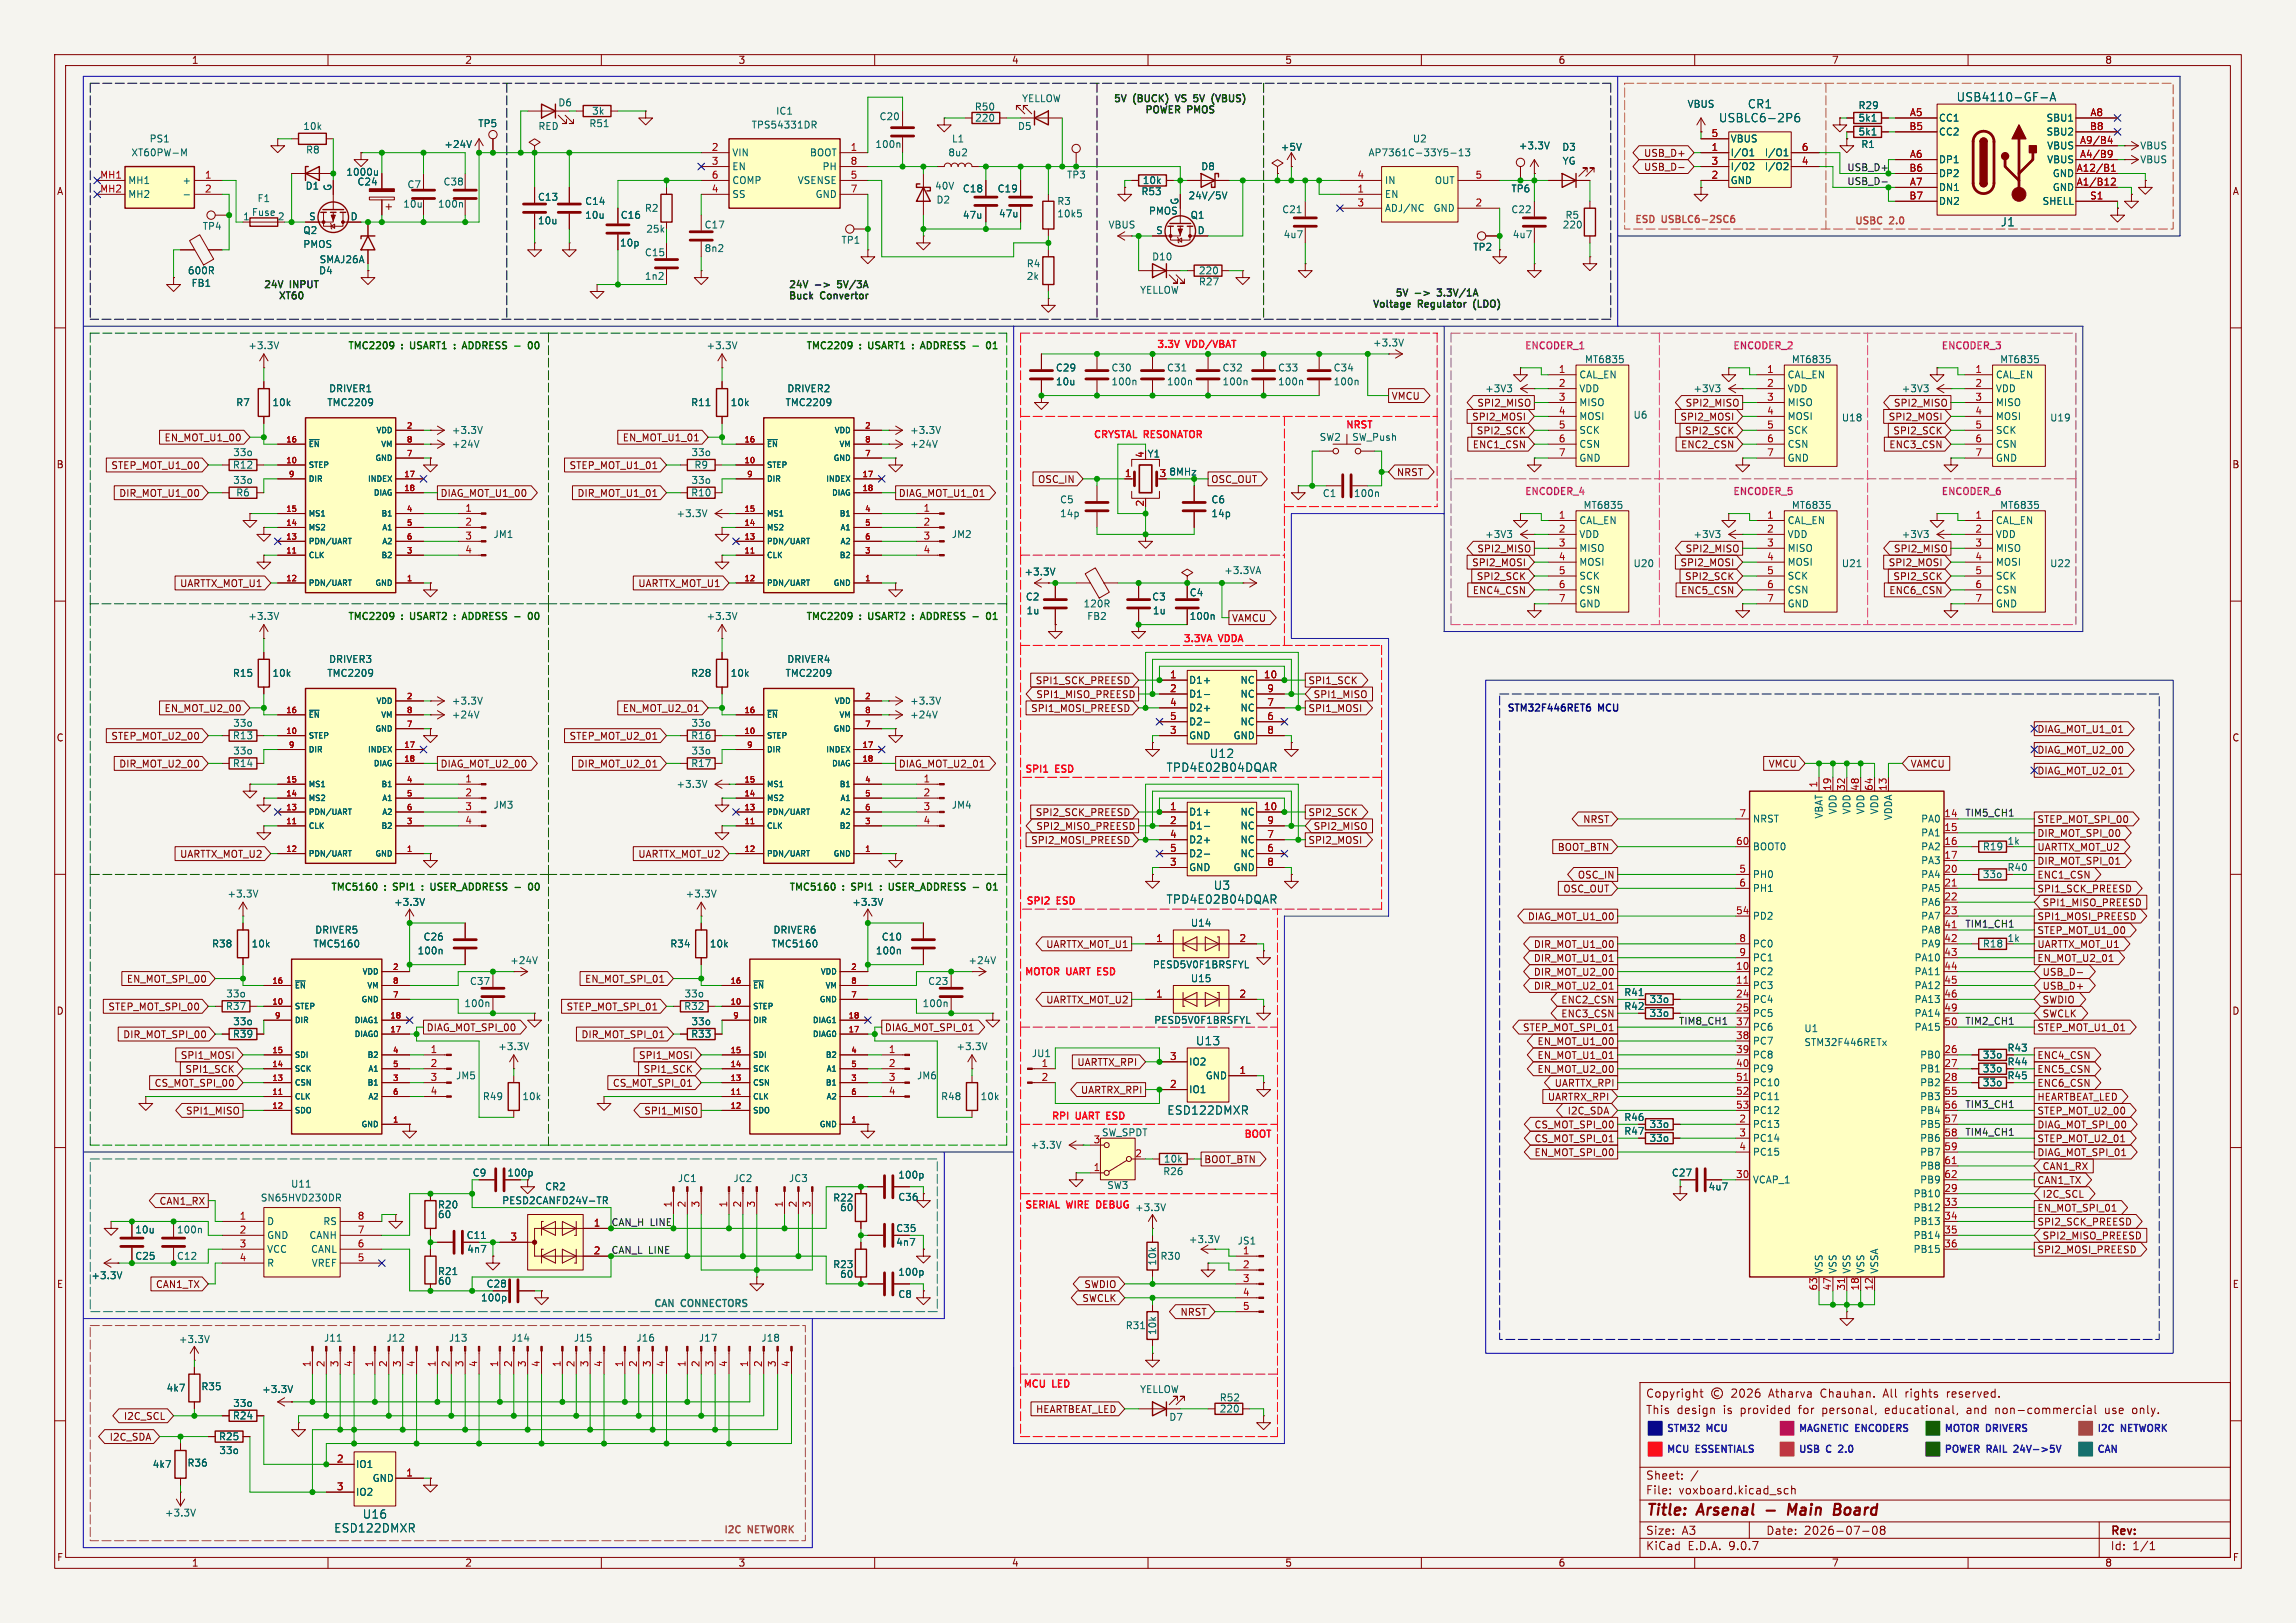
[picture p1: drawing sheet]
<svg xmlns="http://www.w3.org/2000/svg" width="420mm" height="297mm" viewBox="0 0 420 297" stroke-linecap="round" stroke-linejoin="round" font-family="sans-serif">
<defs><g id="words">
<g font-size="2.8" fill="#840000">
<text x="301" y="277.9">Title:</text>
<text x="310.6" y="277.9">Arsenal</text>
<text x="328.7" y="277.9">Main</text>
<text x="337.9" y="277.9">Board</text>
</g>
<g font-size="2.1" fill="#006464">
<text x="314.3" y="22.6">USBLC6-2P6</text>
<text x="319.6" y="20">CR1</text>
<text x="357.8" y="18.8">USB4110-GF-A</text>
<text x="365.9" y="41.6">J1</text>
<text x="213.3" y="141.5">TPD4E02B04DQAR</text>
<text x="221.2" y="138.9">U12</text>
<text x="213.3" y="165.6">TPD4E02B04DQAR</text>
<text x="221.9" y="163">U3</text>
<text x="218.7" y="191.5">U13</text>
<text x="213.4" y="204.2">ESD122DMXR</text>
<text x="61" y="280.6">ESD122DMXR</text>
<text x="66.3" y="278.1">U16</text>
</g>
<g font-size="2.1" fill="#840000">
<text x="301" y="256">Copyright</text>
<text x="323.7" y="256">Atharva</text>
<text x="333.3" y="256">Chauhan.</text>
<text x="345" y="256">All</text>
<text x="349.1" y="256">rights</text>
<text x="356.9" y="256">reserved.</text>
<text x="301" y="259">This</text>
<text x="306.7" y="259">design</text>
<text x="315.3" y="259">is</text>
<text x="318.5" y="259">provided</text>
<text x="329.3" y="259">for</text>
<text x="333.8" y="259">personal,</text>
<text x="345.4" y="259">educational,</text>
<text x="360.5" y="259">and</text>
<text x="365.9" y="259">non-commercial</text>
<text x="386.1" y="259">use</text>
<text x="391.3" y="259">only.</text>
<text x="301" y="273.7">File:</text>
<text x="301" y="271">Sheet:</text>
<text x="307.1" y="273.7">voxboard.kicad_sch</text>
<text x="301" y="281.1">Size:</text>
<text x="307.6" y="281.1">A3</text>
<text x="323" y="281.1">Date:</text>
<text x="330" y="281.1">2026-07-08</text>
<text x="386" y="281.3">Rev:</text>
<text x="301" y="283.9">KiCad</text>
<text x="308.7" y="283.9">E.D.A.</text>
<text x="316.3" y="283.9">9.0.7</text>
<text x="386" y="283.9">Id:</text>
<text x="390.1" y="283.9">1/1</text>
</g>
<g font-size="1.8" fill="#840000">
<text x="35" y="11.9">1</text>
<text x="85" y="11.9">2</text>
<text x="135" y="11.9">3</text>
<text x="185" y="11.9">4</text>
<text x="235" y="11.9">5</text>
<text x="285" y="11.9">6</text>
<text x="335" y="11.9">7</text>
<text x="385" y="11.9">8</text>
<text x="300.6" y="28.9">USB_D+</text>
<text x="10.3" y="35.9">A</text>
<text x="300.6" y="31.4">USB_D-</text>
<text x="408.3" y="35.9">A</text>
<text x="254.5" y="73.3">VMCU</text>
<text x="269.2" y="77.2">SPI2_MOSI</text>
<text x="270.1" y="74.6">SPI2_MISO</text>
<text x="307.3" y="77.2">SPI2_MOSI</text>
<text x="308.2" y="74.6">SPI2_MISO</text>
<text x="345.4" y="77.2">SPI2_MOSI</text>
<text x="346.3" y="74.6">SPI2_MISO</text>
<text x="30" y="81">EN_MOT_U1_00</text>
<text x="113.8" y="81">EN_MOT_U1_01</text>
<text x="269.3" y="82.2">ENC1_CSN</text>
<text x="270" y="79.7">SPI2_SCK</text>
<text x="307.4" y="82.2">ENC2_CSN</text>
<text x="308.1" y="79.7">SPI2_SCK</text>
<text x="345.5" y="82.2">ENC3_CSN</text>
<text x="346.2" y="79.7">SPI2_SCK</text>
<text x="10.3" y="85.9">B</text>
<text x="20.3" y="86">STEP_MOT_U1_00</text>
<text x="104.1" y="86">STEP_MOT_U1_01</text>
<text x="189.8" y="88.6">OSC_IN</text>
<text x="221.5" y="88.6">OSC_OUT</text>
<text x="255.4" y="87.3">NRST</text>
<text x="408.2" y="85.9">B</text>
<text x="21.7" y="91.1">DIR_MOT_U1_00</text>
<text x="80.5" y="91.1">DIAG_MOT_U1_00</text>
<text x="105.5" y="91.1">DIR_MOT_U1_01</text>
<text x="164.3" y="91.1">DIAG_MOT_U1_01</text>
<text x="270.1" y="101.3">SPI2_MISO</text>
<text x="308.2" y="101.3">SPI2_MISO</text>
<text x="346.3" y="101.3">SPI2_MISO</text>
<text x="32.8" y="107.6">UARTTX_MOT_U1</text>
<text x="116.7" y="107.6">UARTTX_MOT_U1</text>
<text x="269.2" y="103.8">SPI2_MOSI</text>
<text x="270" y="106.4">SPI2_SCK</text>
<text x="307.3" y="103.8">SPI2_MOSI</text>
<text x="308.1" y="106.4">SPI2_SCK</text>
<text x="345.4" y="103.8">SPI2_MOSI</text>
<text x="346.2" y="106.4">SPI2_SCK</text>
<text x="225.3" y="114">VAMCU</text>
<text x="269.3" y="108.9">ENC4_CSN</text>
<text x="307.4" y="108.9">ENC5_CSN</text>
<text x="345.5" y="108.9">ENC6_CSN</text>
<text x="189.4" y="125.4">SPI1_SCK_PREESD</text>
<text x="239.2" y="125.4">SPI1_SCK</text>
<text x="30" y="130.5">EN_MOT_U2_00</text>
<text x="113.8" y="130.5">EN_MOT_U2_01</text>
<text x="188.5" y="130.5">SPI1_MOSI_PREESD</text>
<text x="189.5" y="128">SPI1_MISO_PREESD</text>
<text x="239.2" y="130.5">SPI1_MOSI</text>
<text x="240.2" y="128">SPI1_MISO</text>
<text x="10.3" y="135.9">C</text>
<text x="20.3" y="135.6">STEP_MOT_U2_00</text>
<text x="104.1" y="135.6">STEP_MOT_U2_01</text>
<text x="372.6" y="134.3">DIAG_MOT_U1_01</text>
<text x="408.2" y="135.9">C</text>
<text x="21.7" y="140.7">DIR_MOT_U2_00</text>
<text x="80.5" y="140.7">DIAG_MOT_U2_00</text>
<text x="105.5" y="140.7">DIR_MOT_U2_01</text>
<text x="164.3" y="140.7">DIAG_MOT_U2_01</text>
<text x="323.4" y="140.7">VMCU</text>
<text x="349.4" y="140.7">VAMCU</text>
<text x="372.6" y="141.9">DIAG_MOT_U2_01</text>
<text x="372.6" y="138.1">DIAG_MOT_U2_00</text>
<text x="189.4" y="149.5">SPI2_SCK_PREESD</text>
<text x="239.2" y="149.5">SPI2_SCK</text>
<text x="188.5" y="154.6">SPI2_MOSI_PREESD</text>
<text x="189.5" y="152.1">SPI2_MISO_PREESD</text>
<text x="239.2" y="154.6">SPI2_MOSI</text>
<text x="240.2" y="152.1">SPI2_MISO</text>
<text x="284.8" y="155.9">BOOT_BTN</text>
<text x="289.5" y="150.8">NRST</text>
<text x="372.6" y="155.9">UARTTX_MOT_U2</text>
<text x="372.6" y="153.4">DIR_MOT_SPI_00</text>
<text x="372.6" y="150.8">STEP_MOT_SPI_00</text>
<text x="32.8" y="157.2">UARTTX_MOT_U2</text>
<text x="116.7" y="157.2">UARTTX_MOT_U2</text>
<text x="288.5" y="161">OSC_IN</text>
<text x="372.6" y="158.4">DIR_MOT_SPI_01</text>
<text x="372.6" y="161">ENC1_CSN</text>
<text x="285.9" y="163.5">OSC_OUT</text>
<text x="372.6" y="163.5">SPI1_SCK_PREESD</text>
<text x="373.5" y="166.1">SPI1_MISO_PREESD</text>
<text x="191.3" y="173.7">UARTTX_MOT_U1</text>
<text x="279.4" y="168.6">DIAG_MOT_U1_00</text>
<text x="280.5" y="173.7">DIR_MOT_U1_00</text>
<text x="372.6" y="168.6">SPI1_MOSI_PREESD</text>
<text x="372.6" y="173.7">UARTTX_MOT_U1</text>
<text x="372.6" y="171.1">STEP_MOT_U1_00</text>
<text x="280.5" y="178.8">DIR_MOT_U2_00</text>
<text x="280.5" y="176.2">DIR_MOT_U1_01</text>
<text x="372.6" y="176.2">EN_MOT_U2_01</text>
<text x="373.5" y="178.8">USB_D-</text>
<text x="10.3" y="185.9">D</text>
<text x="19.7" y="185.1">STEP_MOT_SPI_00</text>
<text x="23.1" y="180">EN_MOT_SPI_00</text>
<text x="103.5" y="185.1">STEP_MOT_SPI_01</text>
<text x="106.9" y="180">EN_MOT_SPI_01</text>
<text x="191.3" y="183.8">UARTTX_MOT_U2</text>
<text x="280.5" y="181.3">DIR_MOT_U2_01</text>
<text x="285.5" y="183.8">ENC2_CSN</text>
<text x="373.5" y="183.8">SWDIO</text>
<text x="373.5" y="181.3">USB_D+</text>
<text x="408.2" y="185.9">D</text>
<text x="22.4" y="190.2">DIR_MOT_SPI_00</text>
<text x="77.9" y="188.9">DIAG_MOT_SPI_00</text>
<text x="106.3" y="190.2">DIR_MOT_SPI_01</text>
<text x="161.8" y="188.9">DIAG_MOT_SPI_01</text>
<text x="278.5" y="188.9">STEP_MOT_SPI_01</text>
<text x="281.1" y="191.5">EN_MOT_U1_00</text>
<text x="285.5" y="186.4">ENC3_CSN</text>
<text x="372.6" y="188.9">STEP_MOT_U1_01</text>
<text x="373.5" y="186.4">SWCLK</text>
<text x="33" y="194">SPI1_MOSI</text>
<text x="33.8" y="196.5">SPI1_SCK</text>
<text x="116.8" y="194">SPI1_MOSI</text>
<text x="117.6" y="196.5">SPI1_SCK</text>
<text x="197" y="195.3">UARTTX_RPI</text>
<text x="281.1" y="196.5">EN_MOT_U2_00</text>
<text x="281.1" y="194">EN_MOT_U1_01</text>
<text x="367.1" y="192.6">R43</text>
<text x="367.1" y="195.2">R44</text>
<text x="367.1" y="197.7">R45</text>
<text x="372.6" y="196.5">ENC5_CSN</text>
<text x="372.6" y="194">ENC4_CSN</text>
<text x="28.2" y="199.1">CS_MOT_SPI_00</text>
<text x="112" y="199.1">CS_MOT_SPI_01</text>
<text x="197.6" y="200.3">UARTRX_RPI</text>
<text x="283" y="201.6">UARTRX_RPI</text>
<text x="284.3" y="199.1">UARTTX_RPI</text>
<text x="372.6" y="199.1">ENC6_CSN</text>
<text x="372.6" y="201.6">HEARTBEAT_LED</text>
<text x="33.9" y="204.2">SPI1_MISO</text>
<text x="117.7" y="204.2">SPI1_MISO</text>
<text x="280.6" y="206.7">CS_MOT_SPI_00</text>
<text x="280.6" y="209.2">CS_MOT_SPI_01</text>
<text x="286.7" y="204.2">I2C_SDA</text>
<text x="372.6" y="209.2">STEP_MOT_U2_01</text>
<text x="372.6" y="204.2">STEP_MOT_U2_00</text>
<text x="372.6" y="206.7">DIAG_MOT_SPI_00</text>
<text x="92.7" y="215.5">100p</text>
<text x="220.2" y="213">BOOT_BTN</text>
<text x="280.6" y="211.8">EN_MOT_SPI_00</text>
<text x="372.6" y="211.8">DIAG_MOT_SPI_01</text>
<text x="373.5" y="214.3">CAN1_RX</text>
<text x="29.1" y="220.7">CAN1_RX</text>
<text x="372.6" y="216.9">CAN1_TX</text>
<text x="372.6" y="221.9">EN_MOT_SPI_01</text>
<text x="373.5" y="219.4">I2C_SCL</text>
<text x="85.3" y="226.9">C11</text>
<text x="163.8" y="225.7">C35</text>
<text x="372.6" y="224.5">SPI2_SCK_PREESD</text>
<text x="373.5" y="227">SPI2_MISO_PREESD</text>
<text x="372.6" y="229.6">SPI2_MOSI_PREESD</text>
<text x="10.3" y="235.9">E</text>
<text x="28.4" y="235.9">CAN1_TX</text>
<text x="197.9" y="238.4">SWCLK</text>
<text x="198.2" y="235.9">SWDIO</text>
<text x="408.3" y="235.9">E</text>
<text x="215.8" y="241">NRST</text>
<text x="20" y="263.8">I2C_SDA</text>
<text x="22.6" y="260">I2C_SCL</text>
<text x="189.4" y="258.8">HEARTBEAT_LED</text>
<text x="10.3" y="285.9">F</text>
<text x="35" y="286.9">1</text>
<text x="85" y="286.9">2</text>
<text x="135" y="286.9">3</text>
<text x="185" y="286.9">4</text>
<text x="235" y="286.9">5</text>
<text x="285" y="286.9">6</text>
<text x="335" y="286.9">7</text>
<text x="385" y="286.9">8</text>
<text x="408.3" y="285.9">F</text>
</g>
<g font-size="1.8" fill="#006464">
<text x="55.4" y="24">10k</text>
<text x="87.4" y="23.5">TP5</text>
<text x="98.4" y="24">RED</text>
<text x="102" y="19.7">D6</text>
<text x="107.7" y="23.5">R51</text>
<text x="108.2" y="21.2">3k</text>
<text x="137.4" y="23.7">TPS54331DR</text>
<text x="141.9" y="21.2">IC1</text>
<text x="160.8" y="22.2">C20</text>
<text x="178.2" y="20.4">R50</text>
<text x="178.3" y="22.5">220</text>
<text x="186.1" y="24">D5</text>
<text x="186.9" y="18.9">YELLOW</text>
<text x="308.6" y="19.9">VBUS</text>
<text x="339.9" y="22.5">5k1</text>
<text x="339.9" y="20.2">R29</text>
<text x="354.6" y="22.5">CC1</text>
<text x="374.3" y="22.5">SBU1</text>
<text x="23.9" y="28.8">XT60PW-M</text>
<text x="27.3" y="26.3">PS1</text>
<text x="55.9" y="28.3">R8</text>
<text x="81.2" y="27.3">+24V</text>
<text x="133.9" y="28.8">VIN</text>
<text x="148.1" y="28.8">BOOT</text>
<text x="160" y="27.3">100n</text>
<text x="173.4" y="28.8">8u2</text>
<text x="174" y="26.3">L1</text>
<text x="234.2" y="27.8">+5V</text>
<text x="250.2" y="28.8">AP7361C-33Y5-13</text>
<text x="258.3" y="26.3">U2</text>
<text x="277.7" y="27.5">+3.3V</text>
<text x="285.7" y="27.8">D3</text>
<text x="316.5" y="26.3">VBUS</text>
<text x="316.5" y="28.8">I/O1</text>
<text x="322.7" y="28.8">I/O1</text>
<text x="339.9" y="25">5k1</text>
<text x="340.4" y="27.3">R1</text>
<text x="354.6" y="25">CC2</text>
<text x="374.3" y="25">SBU2</text>
<text x="374.4" y="27.5">VBUS</text>
<text x="391.4" y="27.5">VBUS</text>
<text x="23.4" y="33.9">MH1</text>
<text x="33.3" y="33.9">+</text>
<text x="55.8" y="34.9">D1</text>
<text x="60.7" y="35" transform="rotate(-90 60.7 35)">G</text>
<text x="63.3" y="32.4">1000u</text>
<text x="65.3" y="34.1">C24</text>
<text x="74.4" y="34.6">C7</text>
<text x="81" y="34.1">C38</text>
<text x="133.9" y="31.3">EN</text>
<text x="133.9" y="33.9">COMP</text>
<text x="145.8" y="33.9">VSENSE</text>
<text x="150.4" y="31.3">PH</text>
<text x="171" y="34.9">40V</text>
<text x="176" y="35.4">C18</text>
<text x="182.4" y="35.4">C19</text>
<text x="195.1" y="32.9">TP3</text>
<text x="208.7" y="35.9">R53</text>
<text x="208.9" y="33.9">10k</text>
<text x="219.6" y="31.3">D8</text>
<text x="253.2" y="33.9">IN</text>
<text x="262.4" y="33.9">OUT</text>
<text x="276.4" y="35.4">TP6</text>
<text x="285.7" y="30.3">YG</text>
<text x="316.5" y="31.3">I/O2</text>
<text x="316.5" y="33.9">GND</text>
<text x="322.7" y="31.3">I/O2</text>
<text x="354.6" y="30.1">DP1</text>
<text x="354.6" y="32.6">DP2</text>
<text x="354.6" y="35.2">DN1</text>
<text x="374.4" y="30.1">VBUS</text>
<text x="375.4" y="32.6">GND</text>
<text x="375.4" y="35.2">GND</text>
<text x="391.4" y="30.1">VBUS</text>
<text x="23.4" y="36.4">MH2</text>
<text x="44.4" y="40.4">1</text>
<text x="46" y="39.7">Fuse</text>
<text x="47" y="37.2">F1</text>
<text x="50.7" y="40.4">2</text>
<text x="56.4" y="40.4">S</text>
<text x="64" y="40.4">D</text>
<text x="73.7" y="38.2">10u</text>
<text x="80" y="38.2">100n</text>
<text x="98.3" y="36.9">C13</text>
<text x="98.3" y="41.2">10u</text>
<text x="106.9" y="37.7">C14</text>
<text x="106.9" y="40.2">10u</text>
<text x="113.4" y="40.2">C16</text>
<text x="117.9" y="39">R2</text>
<text x="133.9" y="36.4">SS</text>
<text x="149.1" y="36.4">GND</text>
<text x="171.2" y="37.4">D2</text>
<text x="176" y="40.2">47u</text>
<text x="182.6" y="40">47u</text>
<text x="193.3" y="37.7">R3</text>
<text x="193.3" y="40">10k5</text>
<text x="210.1" y="39.5">PMOS</text>
<text x="215.6" y="37.6" transform="rotate(-90 215.6 37.6)">G</text>
<text x="217.3" y="36.7">24V/5V</text>
<text x="217.7" y="40.2">Q1</text>
<text x="234.5" y="39.2">C21</text>
<text x="253.2" y="36.4">EN</text>
<text x="253.2" y="39">ADJ/NC</text>
<text x="262.1" y="39">GND</text>
<text x="276.4" y="39.2">C22</text>
<text x="286.3" y="40.2">R5</text>
<text x="354.6" y="37.7">DN2</text>
<text x="373.5" y="37.7">SHELL</text>
<text x="37" y="42.3">TP4</text>
<text x="55.4" y="43">Q2</text>
<text x="55.4" y="45.6">PMOS</text>
<text x="113.3" y="45.3">10p</text>
<text x="117.9" y="47.1">C15</text>
<text x="118.1" y="42.8">25k</text>
<text x="128.8" y="42">C17</text>
<text x="128.8" y="46.3">8n2</text>
<text x="153.8" y="44.8">TP1</text>
<text x="202.7" y="42">VBUS</text>
<text x="210.7" y="47.9">D10</text>
<text x="211.4" y="42.9">S</text>
<text x="219" y="42.9">D</text>
<text x="234.7" y="43.8">4u7</text>
<text x="269.4" y="46.1">TP2</text>
<text x="276.6" y="43.8">4u7</text>
<text x="285.8" y="42">220</text>
<text x="34.3" y="50.4">600R</text>
<text x="34.9" y="52.7">FB1</text>
<text x="58.3" y="50.4">D4</text>
<text x="58.4" y="48.4">SMAJ26A</text>
<text x="117.9" y="51.4">1n2</text>
<text x="187.7" y="49.1">R4</text>
<text x="187.7" y="51.4">2k</text>
<text x="208.5" y="53.9">YELLOW</text>
<text x="219.2" y="50.4">220</text>
<text x="219.2" y="52.4">R27</text>
<text x="45.3" y="64.1">+3.3V</text>
<text x="129.1" y="64.1">+3.3V</text>
<text x="251.1" y="63.6">+3.3V</text>
<text x="60.1" y="72">DRIVER1</text>
<text x="143.9" y="72">DRIVER2</text>
<text x="193" y="68.2">C29</text>
<text x="193" y="70.7">10u</text>
<text x="203.2" y="70.7">100n</text>
<text x="203.2" y="68.2">C30</text>
<text x="213.4" y="70.7">100n</text>
<text x="213.4" y="68.2">C31</text>
<text x="223.5" y="70.7">100n</text>
<text x="223.5" y="68.2">C32</text>
<text x="233.7" y="70.7">100n</text>
<text x="233.7" y="68.2">C33</text>
<text x="243.8" y="70.7">100n</text>
<text x="243.8" y="68.2">C34</text>
<text x="271.6" y="72">+3V3</text>
<text x="288.8" y="69.4">CAL_EN</text>
<text x="288.8" y="72">VDD</text>
<text x="289.8" y="66.6">MT6835</text>
<text x="309.7" y="72">+3V3</text>
<text x="326.9" y="69.4">CAL_EN</text>
<text x="326.9" y="72">VDD</text>
<text x="327.7" y="66.6">MT6835</text>
<text x="347.8" y="72">+3V3</text>
<text x="365" y="69.4">CAL_EN</text>
<text x="365" y="72">VDD</text>
<text x="365.8" y="66.6">MT6835</text>
<text x="43.1" y="74.5">R7</text>
<text x="49.7" y="74.5">10k</text>
<text x="59.8" y="74.5">TMC2209</text>
<text x="126.3" y="74.5">R11</text>
<text x="133.6" y="74.5">10k</text>
<text x="143.6" y="74.5">TMC2209</text>
<text x="288.8" y="74.5">MISO</text>
<text x="288.8" y="77.1">MOSI</text>
<text x="298.7" y="76.8">U6</text>
<text x="326.9" y="74.5">MISO</text>
<text x="326.9" y="77.1">MOSI</text>
<text x="336.8" y="77.3">U18</text>
<text x="365" y="74.5">MISO</text>
<text x="365" y="77.1">MOSI</text>
<text x="374.9" y="77.3">U19</text>
<text x="42.6" y="83.7">33o</text>
<text x="82.6" y="79.6">+3.3V</text>
<text x="82.6" y="82.1">+24V</text>
<text x="126.4" y="83.7">33o</text>
<text x="166.4" y="82.1">+24V</text>
<text x="166.4" y="79.6">+3.3V</text>
<text x="209.8" y="83.9">Y1</text>
<text x="241.3" y="80.9">SW2</text>
<text x="247.2" y="80.9">SW_Push</text>
<text x="288.8" y="79.6">SCK</text>
<text x="288.8" y="82.1">CSN</text>
<text x="326.9" y="79.6">SCK</text>
<text x="326.9" y="82.1">CSN</text>
<text x="365" y="79.6">SCK</text>
<text x="365" y="82.1">CSN</text>
<text x="42.5" y="86">R12</text>
<text x="42.6" y="88.7">33o</text>
<text x="126.4" y="88.7">33o</text>
<text x="126.9" y="86">R9</text>
<text x="213.8" y="87.2">8MHz</text>
<text x="288.8" y="84.7">GND</text>
<text x="326.9" y="84.7">GND</text>
<text x="365" y="84.7">GND</text>
<text x="43.1" y="91">R6</text>
<text x="123.6" y="94.8">+3.3V</text>
<text x="126.3" y="91">R10</text>
<text x="193.8" y="92.3">C5</text>
<text x="193.8" y="94.8">14p</text>
<text x="221.5" y="92.3">C6</text>
<text x="221.5" y="94.8">14p</text>
<text x="241.9" y="91.2">C1</text>
<text x="247.6" y="91.2">100n</text>
<text x="289.6" y="93.3">MT6835</text>
<text x="327.7" y="93.3">MT6835</text>
<text x="365.8" y="93.3">MT6835</text>
<text x="90.2" y="98.7">JM1</text>
<text x="174" y="98.7">JM2</text>
<text x="271.6" y="98.7">+3V3</text>
<text x="288.8" y="96.1">CAL_EN</text>
<text x="288.8" y="98.7">VDD</text>
<text x="288.8" y="101.2">MISO</text>
<text x="309.7" y="98.7">+3V3</text>
<text x="326.9" y="96.1">CAL_EN</text>
<text x="326.9" y="98.7">VDD</text>
<text x="326.9" y="101.2">MISO</text>
<text x="347.8" y="98.7">+3V3</text>
<text x="365" y="96.1">CAL_EN</text>
<text x="365" y="98.7">VDD</text>
<text x="365" y="101.2">MISO</text>
<text x="187.3" y="105.5">+3.3V</text>
<text x="223.8" y="105.3">+3.3VA</text>
<text x="288.8" y="103.7">MOSI</text>
<text x="288.8" y="106.3">SCK</text>
<text x="298.7" y="104">U20</text>
<text x="326.9" y="103.7">MOSI</text>
<text x="326.9" y="106.3">SCK</text>
<text x="336.8" y="104">U21</text>
<text x="365" y="103.7">MOSI</text>
<text x="365" y="106.3">SCK</text>
<text x="374.9" y="104">U22</text>
<text x="45.3" y="113.6">+3.3V</text>
<text x="129.1" y="113.6">+3.3V</text>
<text x="187.6" y="110.1">C2</text>
<text x="187.7" y="112.6">1u</text>
<text x="198.1" y="111.4">120R</text>
<text x="198.8" y="113.6">FB2</text>
<text x="210.7" y="110.1">C3</text>
<text x="210.8" y="112.6">1u</text>
<text x="217.5" y="113.6">100n</text>
<text x="217.5" y="109.3">C4</text>
<text x="288.8" y="108.8">CSN</text>
<text x="288.8" y="111.4">GND</text>
<text x="326.9" y="108.8">CSN</text>
<text x="326.9" y="111.4">GND</text>
<text x="365" y="108.8">CSN</text>
<text x="365" y="111.4">GND</text>
<text x="42.5" y="124.1">R15</text>
<text x="49.7" y="124.1">10k</text>
<text x="59.8" y="124.1">TMC2209</text>
<text x="60.1" y="121.5">DRIVER3</text>
<text x="126.3" y="124.1">R28</text>
<text x="133.6" y="124.1">10k</text>
<text x="143.6" y="124.1">TMC2209</text>
<text x="143.9" y="121.5">DRIVER4</text>
<text x="217.4" y="125.3">D1+</text>
<text x="226.8" y="125.3">NC</text>
<text x="82.6" y="129.1">+3.3V</text>
<text x="82.6" y="131.7">+24V</text>
<text x="166.4" y="129.1">+3.3V</text>
<text x="166.4" y="131.7">+24V</text>
<text x="217.4" y="127.9">D1-</text>
<text x="217.4" y="130.4">D2+</text>
<text x="226.8" y="127.9">NC</text>
<text x="226.8" y="130.4">NC</text>
<text x="42.5" y="135.5">R13</text>
<text x="42.6" y="133.2">33o</text>
<text x="126.3" y="135.5">R16</text>
<text x="126.4" y="133.2">33o</text>
<text x="217.4" y="132.9">D2-</text>
<text x="217.4" y="135.5">GND</text>
<text x="225.5" y="135.5">GND</text>
<text x="226.8" y="132.9">NC</text>
<text x="42.5" y="140.6">R14</text>
<text x="42.6" y="138.3">33o</text>
<text x="126.3" y="140.6">R17</text>
<text x="126.4" y="138.3">33o</text>
<text x="90.2" y="148.2">JM3</text>
<text x="123.6" y="144.4">+3.3V</text>
<text x="174" y="148.2">JM4</text>
<text x="217.4" y="149.5">D1+</text>
<text x="226.8" y="149.5">NC</text>
<text x="333.6" y="149.9" transform="rotate(-90 333.6 149.9)">VBAT</text>
<text x="336.1" y="149.1" transform="rotate(-90 336.1 149.1)">VDD</text>
<text x="338.7" y="149.1" transform="rotate(-90 338.7 149.1)">VDD</text>
<text x="341.2" y="149.1" transform="rotate(-90 341.2 149.1)">VDD</text>
<text x="343.8" y="149.1" transform="rotate(-90 343.8 149.1)">VDD</text>
<text x="217.4" y="152">D1-</text>
<text x="217.4" y="154.5">D2+</text>
<text x="226.8" y="152">NC</text>
<text x="226.8" y="154.5">NC</text>
<text x="320.5" y="150.7">NRST</text>
<text x="320.5" y="155.8">BOOT0</text>
<text x="346.3" y="150.2" transform="rotate(-90 346.3 150.2)">VDDA</text>
<text x="351.3" y="150.7">PA0</text>
<text x="351.3" y="153.3">PA1</text>
<text x="351.3" y="155.8">PA2</text>
<text x="362.6" y="155.8">R19</text>
<text x="367.1" y="154.8">1k</text>
<text x="217.4" y="157.1">D2-</text>
<text x="217.4" y="159.6">GND</text>
<text x="225.5" y="159.6">GND</text>
<text x="226.8" y="157.1">NC</text>
<text x="320.5" y="160.9">PH0</text>
<text x="351.3" y="158.3">PA3</text>
<text x="351.3" y="160.9">PA4</text>
<text x="362.6" y="160.9">33o</text>
<text x="367.1" y="159.6">R40</text>
<text x="41.5" y="164.4">+3.3V</text>
<text x="72" y="166">+3.3V</text>
<text x="125.3" y="164.4">+3.3V</text>
<text x="155.8" y="166">+3.3V</text>
<text x="320.5" y="163.4">PH1</text>
<text x="351.3" y="163.4">PA5</text>
<text x="351.3" y="166">PA6</text>
<text x="38.7" y="173.6">R38</text>
<text x="45.9" y="173.6">10k</text>
<text x="57.2" y="173.6">TMC5160</text>
<text x="57.6" y="171">DRIVER5</text>
<text x="77.4" y="172.3">C26</text>
<text x="122.5" y="173.6">R34</text>
<text x="129.7" y="173.6">10k</text>
<text x="141" y="173.6">TMC5160</text>
<text x="141.4" y="171">DRIVER6</text>
<text x="161.2" y="172.3">C10</text>
<text x="217.7" y="169.8">U14</text>
<text x="320.5" y="168.5">PD2</text>
<text x="320.5" y="173.6">PC0</text>
<text x="351.3" y="168.5">PA7</text>
<text x="351.3" y="171">PA8</text>
<text x="351.3" y="173.6">PA9</text>
<text x="362.6" y="173.6">R18</text>
<text x="367.1" y="172.6">1k</text>
<text x="76.3" y="174.9">100n</text>
<text x="93.2" y="176.6">+24V</text>
<text x="160.1" y="174.9">100n</text>
<text x="177" y="176.6">+24V</text>
<text x="210.8" y="177.4">PESD5V0F1BRSFYL</text>
<text x="217.7" y="179.9">U15</text>
<text x="320.5" y="176.1">PC1</text>
<text x="320.5" y="178.7">PC2</text>
<text x="350.1" y="176.1">PA10</text>
<text x="350.1" y="178.7">PA11</text>
<text x="41.2" y="185">R37</text>
<text x="41.3" y="182.7">33o</text>
<text x="84.8" y="184.5">100n</text>
<text x="85.9" y="180.4">C37</text>
<text x="125.1" y="185">R32</text>
<text x="125.1" y="182.7">33o</text>
<text x="168.7" y="184.5">100n</text>
<text x="169.7" y="180.4">C23</text>
<text x="297" y="185">R42</text>
<text x="297" y="182.5">R41</text>
<text x="301.6" y="183.7">33o</text>
<text x="320.5" y="181.2">PC3</text>
<text x="320.5" y="183.7">PC4</text>
<text x="350.1" y="181.2">PA12</text>
<text x="350.1" y="183.7">PA13</text>
<text x="42.5" y="190.1">R39</text>
<text x="42.6" y="187.8">33o</text>
<text x="126.3" y="190.1">R33</text>
<text x="126.4" y="187.8">33o</text>
<text x="211" y="187.6">PESD5V0F1BRSFYL</text>
<text x="301.6" y="186.3">33o</text>
<text x="320.5" y="186.3">PC5</text>
<text x="320.5" y="188.8">PC6</text>
<text x="320.5" y="191.4">PC7</text>
<text x="330" y="191.6">STM32F446RETx</text>
<text x="330" y="189.1">U1</text>
<text x="350.1" y="186.3">PA14</text>
<text x="350.1" y="188.8">PA15</text>
<text x="83.3" y="197.7">JM5</text>
<text x="91" y="192.4">+3.3V</text>
<text x="167.6" y="197.7">JM6</text>
<text x="174.9" y="192.4">+3.3V</text>
<text x="188.6" y="193.6">JU1</text>
<text x="217.4" y="195.2">IO2</text>
<text x="220.5" y="197.7">GND</text>
<text x="320.5" y="193.9">PC8</text>
<text x="320.5" y="196.4">PC9</text>
<text x="351.1" y="193.9">PB0</text>
<text x="351.1" y="196.4">PB1</text>
<text x="362.6" y="193.9">33o</text>
<text x="362.6" y="196.4">33o</text>
<text x="88.2" y="201.5">R49</text>
<text x="95.5" y="201.5">10k</text>
<text x="172" y="201.5">R48</text>
<text x="179.3" y="201.5">10k</text>
<text x="217.4" y="200.3">IO1</text>
<text x="320.5" y="199">PC10</text>
<text x="320.5" y="201.5">PC11</text>
<text x="351.1" y="199">PB2</text>
<text x="351.1" y="201.5">PB3</text>
<text x="362.6" y="199">33o</text>
<text x="201.5" y="208.1">SW_SPDT</text>
<text x="297" y="205.3">R46</text>
<text x="297" y="207.9">R47</text>
<text x="301.6" y="206.6">33o</text>
<text x="301.6" y="209.1">33o</text>
<text x="320.5" y="204.1">PC12</text>
<text x="320.5" y="206.6">PC13</text>
<text x="320.5" y="209.1">PC14</text>
<text x="351.1" y="204.1">PB4</text>
<text x="351.1" y="206.6">PB5</text>
<text x="351.1" y="209.1">PB6</text>
<text x="86.4" y="215.5">C9</text>
<text x="164.2" y="215.9">100p</text>
<text x="188.4" y="210.4">+3.3V</text>
<text x="212.7" y="215.2">R26</text>
<text x="212.8" y="213">10k</text>
<text x="305.7" y="215.5">C27</text>
<text x="320.5" y="211.7">PC15</text>
<text x="351.1" y="211.7">PB7</text>
<text x="351.1" y="214.2">PB8</text>
<text x="47.6" y="220.1">SN65HVD230DR</text>
<text x="53.1" y="217.5">U11</text>
<text x="80" y="221.3">R20</text>
<text x="91.8" y="220.6">PESD2CANFD24V-TR</text>
<text x="99.6" y="218">CR2</text>
<text x="123.9" y="216.5">JC1</text>
<text x="134.1" y="216.5">JC2</text>
<text x="144.2" y="216.5">JC3</text>
<text x="152.3" y="220.1">R22</text>
<text x="153.6" y="221.8">60</text>
<text x="164.2" y="219.9">C36</text>
<text x="202.4" y="217.8">SW3</text>
<text x="312.4" y="218">4u7</text>
<text x="320.5" y="216.8">VCAP_1</text>
<text x="349.9" y="219.3">PB10</text>
<text x="349.9" y="221.8">PB12</text>
<text x="351.1" y="216.8">PB9</text>
<text x="24.6" y="225.9">10u</text>
<text x="32.3" y="225.9">100n</text>
<text x="48.8" y="224.4">D</text>
<text x="48.8" y="226.9">GND</text>
<text x="56.5" y="226.9">CANH</text>
<text x="59" y="224.4">RS</text>
<text x="80" y="223.1">60</text>
<text x="217.4" y="227.7">+3.3V</text>
<text x="226.3" y="227.9">JS1</text>
<text x="349.9" y="224.4">PB13</text>
<text x="349.9" y="226.9">PB14</text>
<text x="24.6" y="230.7">C25</text>
<text x="32.3" y="230.7">C12</text>
<text x="48.8" y="229.5">VCC</text>
<text x="48.8" y="232">R</text>
<text x="56.8" y="229.5">CANL</text>
<text x="56.9" y="232">VREF</text>
<text x="80" y="233.5">R21</text>
<text x="85.4" y="229.5">4n7</text>
<text x="152.3" y="232.3">R23</text>
<text x="163.8" y="228.2">4n7</text>
<text x="164.2" y="233.7">100p</text>
<text x="211.7" y="231.7" transform="rotate(-90 211.7 231.7)">10k</text>
<text x="212.2" y="230.7">R30</text>
<text x="333.6" y="233.2" transform="rotate(-90 333.6 233.2)">VSS</text>
<text x="336.1" y="233.2" transform="rotate(-90 336.1 233.2)">VSS</text>
<text x="338.7" y="233.2" transform="rotate(-90 338.7 233.2)">VSS</text>
<text x="341.2" y="233.2" transform="rotate(-90 341.2 233.2)">VSS</text>
<text x="343.8" y="233.2" transform="rotate(-90 343.8 233.2)">VSSA</text>
<text x="349.9" y="229.5">PB15</text>
<text x="16.6" y="234.3">+3.3V</text>
<text x="80" y="235.3">60</text>
<text x="87.9" y="238.4">100p</text>
<text x="88.9" y="235.8">C28</text>
<text x="153.6" y="234">60</text>
<text x="164.2" y="237.7">C8</text>
<text x="32.6" y="246">+3.3V</text>
<text x="59.2" y="245.7">J11</text>
<text x="70.6" y="245.7">J12</text>
<text x="82" y="245.7">J13</text>
<text x="93.5" y="245.7">J14</text>
<text x="104.9" y="245.7">J15</text>
<text x="116.3" y="245.7">J16</text>
<text x="127.7" y="245.7">J17</text>
<text x="139.2" y="245.7">J18</text>
<text x="205.8" y="243.4">R31</text>
<text x="211.7" y="244.4" transform="rotate(-90 211.7 244.4)">10k</text>
<text x="30.4" y="254.9">4k7</text>
<text x="36.7" y="254.6">R35</text>
<text x="42.6" y="257.7">33o</text>
<text x="47.9" y="255.1">+3.3V</text>
<text x="208.5" y="255.1">YELLOW</text>
<text x="223" y="256.6">R52</text>
<text x="40" y="263.8">R25</text>
<text x="42.5" y="259.9">R24</text>
<text x="213.8" y="260.2">D7</text>
<text x="223" y="258.7">220</text>
<text x="27.8" y="268.8">4k7</text>
<text x="34.2" y="268.6">R36</text>
<text x="40" y="266.3">33o</text>
<text x="65" y="268.8">IO1</text>
<text x="65" y="273.9">IO2</text>
<text x="68.1" y="271.4">GND</text>
<text x="30.1" y="277.7">+3.3V</text>
</g>
<g font-size="1.8">
<text x="203.6" y="19">5V</text>
<text x="207.3" y="19">(BUCK)</text>
<text x="209.3" y="21.1">POWER</text>
<text x="215.6" y="19">VS</text>
<text x="217.2" y="21.1">PMOS</text>
<text x="219.4" y="19">5V</text>
<text x="223.2" y="19">(VBUS)</text>
<text x="48.1" y="53.1">24V</text>
<text x="53.1" y="53.1">INPUT</text>
<text x="144.1" y="53.1">24V</text>
<text x="149.1" y="53.1">-&gt;</text>
<text x="153.7" y="53.1">5V/3A</text>
<text x="50.8" y="55.1">XT60</text>
<text x="144.1" y="55.1">Buck</text>
<text x="150.1" y="55.1">Convertor</text>
<text x="250.9" y="56.7">Voltage</text>
<text x="255.1" y="54.6">5V</text>
<text x="258.9" y="54.6">-&gt;</text>
<text x="259.4" y="56.7">Regulator</text>
<text x="263.5" y="54.6">3.3V/1A</text>
<text x="270" y="56.7">(LDO)</text>
</g>
<g font-size="1.8" fill="#a90000">
<text x="349.2" y="23.9">B5</text>
<text x="349.3" y="21.3">A5</text>
<text x="382.2" y="23.9">B8</text>
<text x="382.3" y="21.3">A8</text>
<text x="130.1" y="27.7">2</text>
<text x="155.5" y="27.7">1</text>
<text x="313" y="25.1">5</text>
<text x="313" y="27.7">1</text>
<text x="329.5" y="27.7">6</text>
<text x="349.3" y="29">A6</text>
<text x="380.4" y="26.4">A9/B4</text>
<text x="380.4" y="29">A4/B9</text>
<text x="18.2" y="32.8">MH1</text>
<text x="18.2" y="35.3">MH2</text>
<text x="37.4" y="32.8">1</text>
<text x="37.4" y="35.3">2</text>
<text x="130.1" y="30.2">3</text>
<text x="130.1" y="32.8">6</text>
<text x="130.1" y="35.3">4</text>
<text x="155.5" y="30.2">8</text>
<text x="155.5" y="32.8">5</text>
<text x="155.5" y="35.3">7</text>
<text x="248.2" y="32.8">4</text>
<text x="248.2" y="35.3">1</text>
<text x="269.8" y="32.8">5</text>
<text x="313" y="30.2">3</text>
<text x="313" y="32.8">2</text>
<text x="329.5" y="30.2">4</text>
<text x="349.2" y="31.5">B6</text>
<text x="349.3" y="34">A7</text>
<text x="379.8" y="31.5">A12/B1</text>
<text x="379.8" y="34">A1/B12</text>
<text x="248.2" y="37.8">3</text>
<text x="269.8" y="37.8">2</text>
<text x="349.2" y="36.6">B7</text>
<text x="382.2" y="36.6">S1</text>
<text x="285" y="68.3">1</text>
<text x="285" y="70.9">2</text>
<text x="323.1" y="68.3">1</text>
<text x="323.1" y="70.9">2</text>
<text x="361.2" y="68.3">1</text>
<text x="361.2" y="70.9">2</text>
<text x="285" y="73.4">3</text>
<text x="285" y="75.9">4</text>
<text x="323.1" y="73.4">3</text>
<text x="323.1" y="75.9">4</text>
<text x="361.2" y="73.4">3</text>
<text x="361.2" y="75.9">4</text>
<text x="209.3" y="83.9" transform="rotate(-90 209.3 83.9)">4</text>
<text x="285" y="78.5">5</text>
<text x="285" y="81">6</text>
<text x="285" y="83.6">7</text>
<text x="323.1" y="78.5">5</text>
<text x="323.1" y="81">6</text>
<text x="323.1" y="83.6">7</text>
<text x="361.2" y="78.5">5</text>
<text x="361.2" y="81">6</text>
<text x="361.2" y="83.6">7</text>
<text x="205.7" y="87.4">1</text>
<text x="212" y="87.4">3</text>
<text x="85" y="93.7">1</text>
<text x="168.8" y="93.7">1</text>
<text x="209.3" y="92.8" transform="rotate(-90 209.3 92.8)">2</text>
<text x="285" y="95">1</text>
<text x="323.1" y="95">1</text>
<text x="361.2" y="95">1</text>
<text x="85" y="96.3">2</text>
<text x="85" y="98.8">3</text>
<text x="85" y="101.3">4</text>
<text x="168.8" y="96.3">2</text>
<text x="168.8" y="98.8">3</text>
<text x="168.8" y="101.3">4</text>
<text x="285" y="97.5">2</text>
<text x="285" y="100.1">3</text>
<text x="323.1" y="97.5">2</text>
<text x="323.1" y="100.1">3</text>
<text x="361.2" y="97.5">2</text>
<text x="361.2" y="100.1">3</text>
<text x="285" y="102.6">4</text>
<text x="285" y="105.2">5</text>
<text x="285" y="107.7">6</text>
<text x="323.1" y="102.6">4</text>
<text x="323.1" y="105.2">5</text>
<text x="323.1" y="107.7">6</text>
<text x="361.2" y="102.6">4</text>
<text x="361.2" y="105.2">5</text>
<text x="361.2" y="107.7">6</text>
<text x="285" y="110.2">7</text>
<text x="323.1" y="110.2">7</text>
<text x="361.2" y="110.2">7</text>
<text x="213.9" y="124.2">1</text>
<text x="231.1" y="124.2">10</text>
<text x="213.9" y="126.7">2</text>
<text x="213.9" y="129.3">4</text>
<text x="213.9" y="131.8">5</text>
<text x="231.7" y="126.7">9</text>
<text x="231.7" y="129.3">7</text>
<text x="231.7" y="131.8">6</text>
<text x="213.9" y="134.4">3</text>
<text x="231.7" y="134.4">8</text>
<text x="85" y="143.3">1</text>
<text x="168.8" y="143.3">1</text>
<text x="85" y="145.8">2</text>
<text x="85" y="148.3">3</text>
<text x="168.8" y="145.8">2</text>
<text x="168.8" y="148.3">3</text>
<text x="213.9" y="148.3">1</text>
<text x="231.1" y="148.3">10</text>
<text x="318.1" y="149.6">7</text>
<text x="332.5" y="144.2" transform="rotate(-90 332.5 144.2)">1</text>
<text x="335" y="144.8" transform="rotate(-90 335 144.8)">19</text>
<text x="337.6" y="144.8" transform="rotate(-90 337.6 144.8)">32</text>
<text x="340.1" y="144.8" transform="rotate(-90 340.1 144.8)">48</text>
<text x="342.6" y="144.8" transform="rotate(-90 342.6 144.8)">64</text>
<text x="345.2" y="144.8" transform="rotate(-90 345.2 144.8)">13</text>
<text x="355.6" y="149.6">14</text>
<text x="85" y="150.9">4</text>
<text x="168.8" y="150.9">4</text>
<text x="213.9" y="150.9">2</text>
<text x="213.9" y="153.4">4</text>
<text x="213.9" y="156">5</text>
<text x="231.7" y="150.9">9</text>
<text x="231.7" y="153.4">7</text>
<text x="231.7" y="156">6</text>
<text x="317.5" y="154.7">60</text>
<text x="355.6" y="152.1">15</text>
<text x="355.6" y="154.7">16</text>
<text x="213.9" y="158.5">3</text>
<text x="231.7" y="158.5">8</text>
<text x="318.1" y="159.8">5</text>
<text x="355.6" y="157.2">17</text>
<text x="355.6" y="159.8">20</text>
<text x="317.5" y="167.4">54</text>
<text x="318.1" y="162.3">6</text>
<text x="355.6" y="162.3">21</text>
<text x="355.6" y="164.8">22</text>
<text x="355.6" y="167.4">23</text>
<text x="211.4" y="172.5">1</text>
<text x="226.6" y="172.5">2</text>
<text x="318.1" y="172.5">8</text>
<text x="355.6" y="169.9">41</text>
<text x="355.6" y="172.5">42</text>
<text x="317.5" y="177.5">10</text>
<text x="318.1" y="175">9</text>
<text x="355.6" y="175">43</text>
<text x="355.6" y="177.5">44</text>
<text x="211.4" y="182.6">1</text>
<text x="226.6" y="182.6">2</text>
<text x="317.5" y="180.1">11</text>
<text x="317.5" y="182.6">24</text>
<text x="317.5" y="185.2">25</text>
<text x="355.6" y="180.1">45</text>
<text x="355.6" y="182.6">46</text>
<text x="355.6" y="185.2">49</text>
<text x="317.5" y="187.7">37</text>
<text x="317.5" y="190.2">38</text>
<text x="355.6" y="187.7">50</text>
<text x="78.7" y="192.8">1</text>
<text x="78.7" y="195.3">2</text>
<text x="78.7" y="197.9">3</text>
<text x="162.5" y="192.8">1</text>
<text x="162.5" y="195.3">2</text>
<text x="162.5" y="197.9">3</text>
<text x="190.4" y="195.3">1</text>
<text x="190.4" y="197.9">2</text>
<text x="213.9" y="194.1">3</text>
<text x="226.6" y="196.6">1</text>
<text x="317.5" y="192.8">39</text>
<text x="317.5" y="195.3">40</text>
<text x="317.5" y="197.9">51</text>
<text x="355.6" y="192.8">26</text>
<text x="355.6" y="195.3">27</text>
<text x="355.6" y="197.9">28</text>
<text x="78.7" y="200.4">4</text>
<text x="162.5" y="200.4">4</text>
<text x="213.9" y="199.1">2</text>
<text x="317.5" y="200.4">52</text>
<text x="317.5" y="202.9">53</text>
<text x="355.6" y="200.4">55</text>
<text x="355.6" y="202.9">56</text>
<text x="200" y="209.3">3</text>
<text x="318.1" y="205.5">2</text>
<text x="318.1" y="208">3</text>
<text x="355.6" y="205.5">57</text>
<text x="355.6" y="208">58</text>
<text x="200" y="214.4">1</text>
<text x="207.6" y="211.8">2</text>
<text x="317.5" y="215.6">30</text>
<text x="318.1" y="210.6">4</text>
<text x="355.6" y="210.6">59</text>
<text x="355.6" y="213.1">61</text>
<text x="355.6" y="215.6">62</text>
<text x="122.9" y="221.1" transform="rotate(-90 122.9 221.1)">1</text>
<text x="125.5" y="221.1" transform="rotate(-90 125.5 221.1)">2</text>
<text x="128" y="221.1" transform="rotate(-90 128 221.1)">3</text>
<text x="133.1" y="221.1" transform="rotate(-90 133.1 221.1)">1</text>
<text x="135.6" y="221.1" transform="rotate(-90 135.6 221.1)">2</text>
<text x="138.2" y="221.1" transform="rotate(-90 138.2 221.1)">3</text>
<text x="143.3" y="221.1" transform="rotate(-90 143.3 221.1)">1</text>
<text x="145.8" y="221.1" transform="rotate(-90 145.8 221.1)">2</text>
<text x="148.3" y="221.1" transform="rotate(-90 148.3 221.1)">3</text>
<text x="355.6" y="218.2">29</text>
<text x="355.6" y="220.7">33</text>
<text x="43.7" y="223.3">1</text>
<text x="43.7" y="225.8">2</text>
<text x="65.3" y="223.3">8</text>
<text x="65.3" y="225.8">7</text>
<text x="93.3" y="227.1">3</text>
<text x="108.5" y="224.5">1</text>
<text x="355.6" y="223.3">34</text>
<text x="355.6" y="225.8">35</text>
<text x="43.7" y="228.3">3</text>
<text x="43.7" y="230.9">4</text>
<text x="65.3" y="228.3">6</text>
<text x="65.3" y="230.9">5</text>
<text x="108.5" y="229.6">2</text>
<text x="227.3" y="229.6">1</text>
<text x="227.3" y="232.2">2</text>
<text x="355.6" y="228.3">36</text>
<text x="227.3" y="234.7">3</text>
<text x="227.3" y="237.2">4</text>
<text x="227.3" y="239.8">5</text>
<text x="332.5" y="236.3" transform="rotate(-90 332.5 236.3)">63</text>
<text x="335" y="236.3" transform="rotate(-90 335 236.3)">47</text>
<text x="337.6" y="236.3" transform="rotate(-90 337.6 236.3)">31</text>
<text x="340.1" y="236.3" transform="rotate(-90 340.1 236.3)">18</text>
<text x="342.6" y="236.3" transform="rotate(-90 342.6 236.3)">12</text>
<text x="56.9" y="250.3" transform="rotate(-90 56.9 250.3)">1</text>
<text x="59.4" y="250.3" transform="rotate(-90 59.4 250.3)">2</text>
<text x="62" y="250.3" transform="rotate(-90 62 250.3)">3</text>
<text x="64.5" y="250.3" transform="rotate(-90 64.5 250.3)">4</text>
<text x="68.3" y="250.3" transform="rotate(-90 68.3 250.3)">1</text>
<text x="70.9" y="250.3" transform="rotate(-90 70.9 250.3)">2</text>
<text x="73.4" y="250.3" transform="rotate(-90 73.4 250.3)">3</text>
<text x="75.9" y="250.3" transform="rotate(-90 75.9 250.3)">4</text>
<text x="79.8" y="250.3" transform="rotate(-90 79.8 250.3)">1</text>
<text x="82.3" y="250.3" transform="rotate(-90 82.3 250.3)">2</text>
<text x="84.8" y="250.3" transform="rotate(-90 84.8 250.3)">3</text>
<text x="87.4" y="250.3" transform="rotate(-90 87.4 250.3)">4</text>
<text x="91.2" y="250.3" transform="rotate(-90 91.2 250.3)">1</text>
<text x="93.7" y="250.3" transform="rotate(-90 93.7 250.3)">2</text>
<text x="96.3" y="250.3" transform="rotate(-90 96.3 250.3)">3</text>
<text x="98.8" y="250.3" transform="rotate(-90 98.8 250.3)">4</text>
<text x="102.6" y="250.3" transform="rotate(-90 102.6 250.3)">1</text>
<text x="105.2" y="250.3" transform="rotate(-90 105.2 250.3)">2</text>
<text x="107.7" y="250.3" transform="rotate(-90 107.7 250.3)">3</text>
<text x="110.2" y="250.3" transform="rotate(-90 110.2 250.3)">4</text>
<text x="114" y="250.3" transform="rotate(-90 114 250.3)">1</text>
<text x="116.6" y="250.3" transform="rotate(-90 116.6 250.3)">2</text>
<text x="119.1" y="250.3" transform="rotate(-90 119.1 250.3)">3</text>
<text x="121.7" y="250.3" transform="rotate(-90 121.7 250.3)">4</text>
<text x="125.5" y="250.3" transform="rotate(-90 125.5 250.3)">1</text>
<text x="128" y="250.3" transform="rotate(-90 128 250.3)">2</text>
<text x="130.6" y="250.3" transform="rotate(-90 130.6 250.3)">3</text>
<text x="133.1" y="250.3" transform="rotate(-90 133.1 250.3)">4</text>
<text x="136.9" y="250.3" transform="rotate(-90 136.9 250.3)">1</text>
<text x="139.4" y="250.3" transform="rotate(-90 139.4 250.3)">2</text>
<text x="142" y="250.3" transform="rotate(-90 142 250.3)">3</text>
<text x="144.5" y="250.3" transform="rotate(-90 144.5 250.3)">4</text>
<text x="61.5" y="267.7">2</text>
<text x="61.5" y="272.8">3</text>
<text x="74.2" y="270.3">1</text>
</g>
<g font-size="1.8" fill="#0f0f0f">
<text x="337.8" y="33.9">USB_D-</text>
<text x="337.8" y="31.4">USB_D+</text>
<text x="359.4" y="149.5">TIM5_CH1</text>
<text x="359.4" y="169.8">TIM1_CH1</text>
<text x="307" y="187.6">TIM8_CH1</text>
<text x="359.4" y="187.6">TIM2_CH1</text>
<text x="359.4" y="202.9">TIM3_CH1</text>
<text x="359.4" y="207.9">TIM4_CH1</text>
</g>
<g font-size="1.8" fill="#d87b00">
<text x="298.9" y="41.2">ESD</text>
<text x="304" y="41.2">USBLC6-2SC6</text>
<text x="339.1" y="41.4">USBC</text>
<text x="345.7" y="41.4">2.0</text>
</g>
<g font-size="1.8" fill="#105b00">
<text x="63.5" y="64.3">TMC2209</text>
<text x="73.5" y="64.3">:</text>
<text x="75.6" y="64.3">USART1</text>
<text x="86.2" y="64.3">ADDRESS</text>
<text x="96.1" y="64.3">-</text>
<text x="147.3" y="64.3">TMC2209</text>
<text x="157.3" y="64.3">:</text>
<text x="159.4" y="64.3">USART1</text>
<text x="170" y="64.3">ADDRESS</text>
<text x="180" y="64.3">-</text>
<text x="63.5" y="113.8">TMC2209</text>
<text x="73.5" y="113.8">:</text>
<text x="75.6" y="113.8">USART2</text>
<text x="86.2" y="113.8">ADDRESS</text>
<text x="96.1" y="113.8">-</text>
<text x="147.3" y="113.8">TMC2209</text>
<text x="157.3" y="113.8">:</text>
<text x="159.4" y="113.8">USART2</text>
<text x="170" y="113.8">ADDRESS</text>
<text x="180" y="113.8">-</text>
<text x="60.4" y="163.3">TMC5160</text>
<text x="70.4" y="163.3">:</text>
<text x="72.5" y="163.3">SPI1</text>
<text x="78.2" y="163.3">:</text>
<text x="80.3" y="163.3">USER_ADDRESS</text>
<text x="96.2" y="163.3">-</text>
<text x="144.2" y="163.3">TMC5160</text>
<text x="154.2" y="163.3">:</text>
<text x="156.3" y="163.3">SPI1</text>
<text x="162.1" y="163.3">:</text>
<text x="164.1" y="163.3">USER_ADDRESS</text>
<text x="180" y="163.3">-</text>
</g>
<g font-size="1.8" fill="#f00">
<text x="211.5" y="64">3.3V</text>
<text x="217.1" y="64">VDD/VBAT</text>
<text x="199.9" y="80.5">CRYSTAL RESONATOR</text>
<text x="246" y="78.7">NRST</text>
<text x="216.3" y="117.9">3.3VA</text>
<text x="223" y="117.9">VDDA</text>
<text x="187.3" y="141.7">SPI1</text>
<text x="193.1" y="141.7">ESD</text>
<text x="187.6" y="165.9">SPI2</text>
<text x="193.3" y="165.9">ESD</text>
<text x="187.3" y="178.8">MOTOR</text>
<text x="195.1" y="178.8">UART ESD</text>
<text x="192.2" y="205.2">RPI</text>
<text x="196.8" y="205.2">UART ESD</text>
<text x="227.4" y="208.5">BOOT</text>
<text x="187.3" y="221.5">SERIAL</text>
<text x="195.2" y="221.5">WIRE</text>
<text x="201.1" y="221.5">DEBUG+3.3V</text>
<text x="187" y="254.3">MCU</text>
<text x="192.6" y="254.3">LED</text>
</g>
<g font-size="1.8" fill="#cb00c2">
<text x="278.8" y="64.3">ENCODER_1</text>
<text x="316.9" y="64.3">ENCODER_2</text>
<text x="355" y="64.3">ENCODER_3</text>
<text x="278.8" y="90.9">ENCODER_4</text>
<text x="316.9" y="90.9">ENCODER_5</text>
<text x="355" y="90.9">ENCODER_6</text>
</g>
<g font-size="1.8" fill="#00036a">
<text x="275.6" y="130.6">STM32F446RET6</text>
<text x="292.4" y="130.6">MCU</text>
</g>
<g font-size="1.8" fill="#009600">
<text x="111.8" y="224.4">CAN_H LINE</text>
<text x="111.8" y="229.5">CAN_L LINE</text>
</g>
<g font-size="1.8" fill="#1c6b5f">
<text x="119.5" y="239.5">CAN</text>
<text x="124.6" y="239.5">CONNECTORS</text>
</g>
<g font-size="1.8" fill="#0000c2">
<text x="304.8" y="262.4">STM32</text>
<text x="312.3" y="262.4">MCU</text>
<text x="328.9" y="262.4">MAGNETIC ENCODERS</text>
<text x="355.6" y="262.4">MOTOR</text>
<text x="363.4" y="262.4">DRIVERS</text>
<text x="383.5" y="262.4">I2C</text>
<text x="388.1" y="262.4">NETWORK</text>
<text x="304.8" y="266.2">MCU</text>
<text x="310.3" y="266.2">ESSENTIALS</text>
<text x="328.9" y="266.2">USB</text>
<text x="334.2" y="266.2">C</text>
<text x="337" y="266.2">2.0</text>
<text x="355.6" y="266.2">POWER</text>
<text x="363.5" y="266.2">RAIL</text>
<text x="369" y="266.2">24V-&gt;5V</text>
<text x="383.5" y="266.2">CAN</text>
</g>
<g font-size="1.8" fill="#8f5e36">
<text x="132.3" y="280.9">I2C</text>
<text x="136.8" y="280.9">NETWORK</text>
</g>
<g font-size="1.4" fill="#a90000">
<text x="52.2" y="81">16</text>
<text x="74.3" y="81">8</text>
<text x="74.3" y="78.5">2</text>
<text x="74.3" y="83.6">7</text>
<text x="136.1" y="81">16</text>
<text x="158.1" y="81">8</text>
<text x="158.1" y="78.5">2</text>
<text x="158.1" y="83.6">7</text>
<text x="52.2" y="84.8">10</text>
<text x="52.7" y="87.4">9</text>
<text x="73.8" y="87.4">17</text>
<text x="73.8" y="89.9">18</text>
<text x="136.1" y="84.8">10</text>
<text x="136.5" y="87.4">9</text>
<text x="157.7" y="87.4">17</text>
<text x="157.7" y="89.9">18</text>
<text x="52.2" y="93.7">15</text>
<text x="74.3" y="93.7">4</text>
<text x="136.1" y="93.7">15</text>
<text x="158.1" y="93.7">4</text>
<text x="52.2" y="96.3">14</text>
<text x="52.2" y="98.8">13</text>
<text x="52.2" y="101.3">11</text>
<text x="74.3" y="96.3">5</text>
<text x="74.3" y="98.8">6</text>
<text x="74.3" y="101.3">3</text>
<text x="136.1" y="96.3">14</text>
<text x="136.1" y="98.8">13</text>
<text x="136.1" y="101.3">11</text>
<text x="158.1" y="96.3">5</text>
<text x="158.1" y="98.8">6</text>
<text x="158.1" y="101.3">3</text>
<text x="52.2" y="106.4">12</text>
<text x="74.3" y="106.4">1</text>
<text x="136.1" y="106.4">12</text>
<text x="158.1" y="106.4">1</text>
<text x="52.2" y="130.6">16</text>
<text x="74.3" y="130.6">8</text>
<text x="74.3" y="128">2</text>
<text x="136.1" y="130.6">16</text>
<text x="158.1" y="130.6">8</text>
<text x="158.1" y="128">2</text>
<text x="52.2" y="134.4">10</text>
<text x="52.7" y="136.9">9</text>
<text x="73.8" y="136.9">17</text>
<text x="74.3" y="133.1">7</text>
<text x="136.1" y="134.4">10</text>
<text x="136.5" y="136.9">9</text>
<text x="157.7" y="136.9">17</text>
<text x="158.1" y="133.1">7</text>
<text x="52.2" y="143.3">15</text>
<text x="73.8" y="139.4">18</text>
<text x="74.3" y="143.3">4</text>
<text x="136.1" y="143.3">15</text>
<text x="157.7" y="139.4">18</text>
<text x="158.1" y="143.3">4</text>
<text x="52.2" y="145.8">14</text>
<text x="52.2" y="148.3">13</text>
<text x="74.3" y="145.8">5</text>
<text x="74.3" y="148.3">6</text>
<text x="136.1" y="145.8">14</text>
<text x="136.1" y="148.3">13</text>
<text x="158.1" y="145.8">5</text>
<text x="158.1" y="148.3">6</text>
<text x="52.2" y="150.9">11</text>
<text x="52.2" y="156">12</text>
<text x="74.3" y="156">1</text>
<text x="74.3" y="150.9">3</text>
<text x="136.1" y="150.9">11</text>
<text x="136.1" y="156">12</text>
<text x="158.1" y="156">1</text>
<text x="158.1" y="150.9">3</text>
<text x="71.8" y="177.5">2</text>
<text x="155.6" y="177.5">2</text>
<text x="49.7" y="180.1">16</text>
<text x="49.7" y="183.9">10</text>
<text x="71.8" y="180.1">8</text>
<text x="71.8" y="182.6">7</text>
<text x="133.5" y="180.1">16</text>
<text x="133.5" y="183.9">10</text>
<text x="155.6" y="180.1">8</text>
<text x="155.6" y="182.6">7</text>
<text x="50.2" y="186.4">9</text>
<text x="71.3" y="186.4">18</text>
<text x="71.3" y="189">17</text>
<text x="134" y="186.4">9</text>
<text x="155.1" y="186.4">18</text>
<text x="155.1" y="189">17</text>
<text x="49.7" y="192.8">15</text>
<text x="49.7" y="195.3">14</text>
<text x="49.7" y="197.9">13</text>
<text x="71.8" y="192.8">4</text>
<text x="71.8" y="195.3">5</text>
<text x="71.8" y="197.9">3</text>
<text x="133.5" y="192.8">15</text>
<text x="133.5" y="195.3">14</text>
<text x="133.5" y="197.9">13</text>
<text x="155.6" y="192.8">4</text>
<text x="155.6" y="195.3">5</text>
<text x="155.6" y="197.9">3</text>
<text x="49.7" y="200.4">11</text>
<text x="49.7" y="202.9">12</text>
<text x="71.8" y="200.4">6</text>
<text x="133.5" y="200.4">11</text>
<text x="133.5" y="202.9">12</text>
<text x="155.6" y="200.4">6</text>
<text x="71.8" y="205.5">1</text>
<text x="155.6" y="205.5">1</text>
</g>
<g font-size="1.4" fill="#006464">
<text x="56.4" y="82">~{EN}</text>
<text x="68.7" y="79.5">VDD</text>
<text x="69.6" y="82">VM</text>
<text x="140.2" y="82">~{EN}</text>
<text x="152.5" y="79.5">VDD</text>
<text x="153.4" y="82">VM</text>
<text x="56.4" y="85.8">STEP</text>
<text x="56.4" y="88.4">DIR</text>
<text x="67.2" y="88.4">INDEX</text>
<text x="68.5" y="84.6">GND</text>
<text x="140.2" y="85.8">STEP</text>
<text x="140.2" y="88.4">DIR</text>
<text x="151" y="88.4">INDEX</text>
<text x="152.4" y="84.6">GND</text>
<text x="56.4" y="94.7">MS1</text>
<text x="68.2" y="90.9">DIAG</text>
<text x="69.6" y="94.7">B1</text>
<text x="140.2" y="94.7">MS1</text>
<text x="152.1" y="90.9">DIAG</text>
<text x="153.5" y="94.7">B1</text>
<text x="56.4" y="97.3">MS2</text>
<text x="56.4" y="99.8">PDN/UART</text>
<text x="69.8" y="97.3">A1</text>
<text x="69.8" y="99.8">A2</text>
<text x="140.2" y="97.3">MS2</text>
<text x="140.2" y="99.8">PDN/UART</text>
<text x="153.6" y="97.3">A1</text>
<text x="153.6" y="99.8">A2</text>
<text x="56.4" y="102.3">CLK</text>
<text x="56.4" y="107.4">PDN/UART</text>
<text x="68.5" y="107.4">GND</text>
<text x="69.6" y="102.3">B2</text>
<text x="140.2" y="102.3">CLK</text>
<text x="140.2" y="107.4">PDN/UART</text>
<text x="152.4" y="107.4">GND</text>
<text x="153.5" y="102.3">B2</text>
<text x="56.4" y="131.5">~{EN}</text>
<text x="68.7" y="129">VDD</text>
<text x="69.6" y="131.5">VM</text>
<text x="140.2" y="131.5">~{EN}</text>
<text x="152.5" y="129">VDD</text>
<text x="153.4" y="131.5">VM</text>
<text x="56.4" y="135.4">STEP</text>
<text x="56.4" y="137.9">DIR</text>
<text x="67.2" y="137.9">INDEX</text>
<text x="68.5" y="134.1">GND</text>
<text x="140.2" y="135.4">STEP</text>
<text x="140.2" y="137.9">DIR</text>
<text x="151" y="137.9">INDEX</text>
<text x="152.4" y="134.1">GND</text>
<text x="68.2" y="140.4">DIAG</text>
<text x="152.1" y="140.4">DIAG</text>
<text x="56.4" y="144.2">MS1</text>
<text x="56.4" y="146.8">MS2</text>
<text x="56.4" y="149.3">PDN/UART</text>
<text x="69.6" y="144.2">B1</text>
<text x="69.8" y="146.8">A1</text>
<text x="69.8" y="149.3">A2</text>
<text x="140.2" y="144.2">MS1</text>
<text x="140.2" y="146.8">MS2</text>
<text x="140.2" y="149.3">PDN/UART</text>
<text x="153.5" y="144.2">B1</text>
<text x="153.6" y="146.8">A1</text>
<text x="153.6" y="149.3">A2</text>
<text x="56.4" y="151.9">CLK</text>
<text x="69.6" y="151.9">B2</text>
<text x="140.2" y="151.9">CLK</text>
<text x="153.5" y="151.9">B2</text>
<text x="56.4" y="156.9">PDN/UART</text>
<text x="68.5" y="156.9">GND</text>
<text x="140.2" y="156.9">PDN/UART</text>
<text x="152.4" y="156.9">GND</text>
<text x="66.2" y="178.5">VDD</text>
<text x="150" y="178.5">VDD</text>
<text x="53.8" y="181.1">~{EN}</text>
<text x="53.8" y="184.9">STEP</text>
<text x="66" y="183.6">GND</text>
<text x="67.1" y="181.1">VM</text>
<text x="137.7" y="181.1">~{EN}</text>
<text x="137.7" y="184.9">STEP</text>
<text x="149.8" y="183.6">GND</text>
<text x="150.9" y="181.1">VM</text>
<text x="53.8" y="187.4">DIR</text>
<text x="64.7" y="187.4">DIAG1</text>
<text x="64.7" y="190">DIAG0</text>
<text x="137.7" y="187.4">DIR</text>
<text x="148.6" y="187.4">DIAG1</text>
<text x="148.6" y="190">DIAG0</text>
<text x="53.8" y="193.8">SDI</text>
<text x="53.8" y="196.3">SCK</text>
<text x="67.1" y="193.8">B2</text>
<text x="67.2" y="196.3">A1</text>
<text x="137.7" y="193.8">SDI</text>
<text x="137.7" y="196.3">SCK</text>
<text x="150.9" y="193.8">B2</text>
<text x="151.1" y="196.3">A1</text>
<text x="53.8" y="198.9">CSN</text>
<text x="53.8" y="201.4">CLK</text>
<text x="53.8" y="203.9">SDO</text>
<text x="67.1" y="198.9">B1</text>
<text x="67.2" y="201.4">A2</text>
<text x="137.7" y="198.9">CSN</text>
<text x="137.7" y="201.4">CLK</text>
<text x="137.7" y="203.9">SDO</text>
<text x="150.9" y="198.9">B1</text>
<text x="151.1" y="201.4">A2</text>
<text x="66" y="206.5">GND</text>
<text x="149.8" y="206.5">GND</text>
</g>
</g></defs>
<path d="M0 0h420v297h-420z" fill="#f5f4ef" stroke="#f5f4ef" stroke-width=".18"/>
<g fill="none" stroke="#840000" stroke-width=".18">
<path d="M10 10h400v277h-400zM12 12h396v273h-396zM60 10v2M110 10v2M160 10v2M210 10v2M260 10v2M310 10v2M360 10v2M10 60h2M408 60h2M10 110h2"/>
<path d="M408 110h2M10 160h2M408 160h2M10 210h2M408 210h2M300 253h108v32h-108zM310.9 254.7h.6M311.2 254.2v1.3l.3 .2M313.4 257.7l.2 .2v.8M314.4 254.5a.52 .52 0 0 0-.8 .5 .52 .52 0 0 0 .8 .4M316.8 254.3l.6-.1 .2 .1 .1 .3-1 1.1h1M318.4 254.3l.2-.1a.8 .8 0 0 1 .5 .7 .8 .8 0 0 1-.5 .8l-.2-.2-.2-.4z"/>
<path d="M319.7 254.3l.5-.1 .2 .1 .1 .3-.9 1.1h.9M321.8 254.2a.59 .59 0 0 0-.7 .6v.6l.1 .2 .5 .1 .2-.2v-.5l-.1-.2h-.4l-.3 .2M326.9 257.7l.4 .1M327.3 257.2v1.5M327.3 258.6l-.4 .1M343.2 258.6l-.2 .3M356.2 254.7v1M356.4 254.8l-.2 .2M357.2 258.5l.2 .2M358.1 258.6l-.2 .3M359.9 258.2v.4M365.1 257.7v1"/>
<path d="M365.3 257.7l-.2 .1M381.9 257.8h.5l.1 .9M382.5 258l-.5 .1a.29 .29 0 0 0-.2 .3 .29 .29 0 0 0 .2 .3l.5-.1M383.2 257.2v1.3l.2 .2M385.2 257.7v.8v.1l.4 .1M390.1 258.4l.3 .3 .3-.1M390.7 257.8l-.3-.1-.3 .3M10 260h2M300 278.5h108M300 274.5h108M300 268.5h108M305.5 273.2v.2"/>
<path d="M305.5 272.5v.1M307.7 270.5v.2M307.7 269.8v.1M310.6 269.1l-1.3 1.9M320 278.5v3M327.1 272.5l-.4-.1-.3 .3v.4l.1 .2h.6M327.7 272.5l.2-.1 .4 .1 .1 .9M327.7 271.9v1.5M342.7 279.4l.2-.1a.8 .8 0 0 1 .5 .7 .8 .8 0 0 1-.5 .8l-.2-.2-.2-.4zM344.2 279.9l-.3-.3 .3-.3 .5 .1 .1 .2-.3 .3M344.2 279.9l-.3 .3 .1 .4 .2 .2 .5-.1 .1-.2-.1-.4-.2-.2M344.2 279.9h.3"/>
<path d="M384 278.5v6.5M408 260h2M60 285v2M110 285v2M160 285v2M210 285v2M260 285v2M300 281.5h108M310 285v2M340.7 280.2h1.2M360 285v2M393.3 283.6h.9"/>
<path d="M393.3 282.5l.4-.4v1.5"/>
<circle cx="314.1" cy="255" r="1"/>
</g>
<path d="M323.1 276.4h1.6M328.6 275.2l-.8 1.4-.5-1.4-.3 2M335.6 276.2h.6M335.7 275.2h.6a.49 .49 0 0 1 .4 .5 .49 .49 0 0 1-.5 .5M336.2 276.2l.3 .1a.58 .58 0 0 1-.3 .9h-.8" fill="none" stroke="#840000" stroke-width=".4"/>
<path d="M325.6 263.9h2.6v2.5h-2.6z" fill="#d87b00"/>
<path d="M352.3 260.1h2.5v2.5h-2.5z" fill="#105b00"/>
<path d="M352.3 263.9h2.5v2.5h-2.5z" fill="#000"/>
<path d="M301.5 260.1h2.5v2.5h-2.5z" fill="#00036a"/>
<path d="M380.2 263.9h2.6v2.5h-2.6z" fill="#1c6b5f"/>
<path d="M380.2 260.1h2.6v2.5h-2.6z" fill="#8f5e36"/>
<path d="M301.5 263.9h2.5v2.5h-2.5z" fill="#f00"/>
<path d="M325.6 260.1h2.6v2.5h-2.6z" fill="#cb00c2"/>
<path d="M163.1 23.4h4M163.1 24.9h4" fill="none" stroke="#840000" stroke-width=".51"/>
<path d="M165.1 20.3v2.8M165.1 25.1v2.8M123.2 184.2h1.3M124.5 189.2h1.2M129.5 184.2h1.3M130.8 189.2h1.3" fill="none" stroke="#840000" stroke-width=".18"/>
<path d="M164.4 26.1l.2 .2v.7" fill="none" stroke="#006464" stroke-width=".18"/>
<path d="M124.5 183.1h5v2.1h-5zM125.7 188.2h5.1v2h-5.1z" fill="none" stroke="#840000" stroke-width=".25"/>
<path d="M137.2 175.5h16.5v32h-16.5z" fill="#ffffc2"/>
<path d="M47.2 71.1h2.1v5.1h-2.1zM137.2 175.5h16.5v32h-16.5zM93 198.1h2v5.1h-2zM176.8 198.1h2v5.1h-2z" fill="none" stroke="#840000" stroke-width=".25"/>
<g fill="none" stroke="#840000" stroke-width=".18">
<path d="M158.7 45.7v1.3h1.3l-1.3 1.3-1.2-1.3h1.2M158.7 45.7h.1M48.3 69.9v1.2M48.3 76.2v1.3M94 177.8h.1M94 177.8h2.5M95.2 177l1.3 .8M96.5 177.8l-1.3 .8M153.7 177.8h5M94 195.6h.1M94 193l-.8 1.3M94 193l.7 1.3"/>
<path d="M94 193v2.6M94 196.9v1.2M97.8 185.4v1.3h1.3l-1.3 1.3-1.3-1.3h1.3M97.8 185.4h.1M132.1 180.3h5.1M132.1 184.2h5.1M132.1 186.7h5.1M132.1 193h5.1M132.1 195.6h5.1M132.1 198.1h5.1M153.7 180.3h5M153.7 186.7h5"/>
<path d="M153.7 193h5M153.7 195.6h5M153.7 198.1h5M153.7 182.9h5M153.7 189.2h5M161.3 193h4.2M161.3 195.6h4.2M161.3 198.1h4.2M177.8 196.9v1.2M87.6 215.9h2.8M94 203.2v1.3M110.5 200.7v1.2h1.3l-1.3 1.3-1.3-1.3h1.3"/>
<path d="M110.5 200.7h.1M132.1 200.7h5.1M132.1 203.2h5.1M153.7 205.7h5M153.7 200.7h5M158.7 205.7v1.3h1.3l-1.3 1.3-1.2-1.3h1.2M158.7 205.7h.1M158.7 217.2h2.8M161.3 200.7h4.2M163.6 217.2h2.8M177.8 203.2v1.3"/>
</g>
<path d="M98.3 175.1l-.4 1.2M137.9 179.5h1.8M149.3 172.2l.1 .3-.1 .7M96.7 190.8l-.4 1.3M97.1 214.4l.3 .2v.4l-.3 .2M168.6 214.7l.3 .3v.3l-.3 .3" fill="none" stroke="#006464" stroke-width=".18"/>
<path d="M134.8 200.3h.6" fill="none" stroke="#a90000" stroke-width=".18"/>
<path d="M90.7 213.9v4M92.2 213.9v4M161.8 215.1v4.1M163.3 215.1v4.1" fill="none" stroke="#840000" stroke-width=".51"/>
<g fill="#840000" stroke="#840000" stroke-width=".18">
<path d="M165.5 192.9h.9v.3h-.9z"/>
<path d="M165.5 195.5h.9v.2h-.9z"/>
<path d="M165.5 198h.9v.2h-.9z"/>
<path d="M165.5 200.5h.9v.3h-.9z"/>
</g>
<path d="M201.3 208.3h6.3v7.6h-6.3z" fill="#ffffc2"/>
<g fill="none" stroke="#840000" stroke-width=".18">
<path d="M48.3 67.3h.1M48.3 64.8l-.8 1.2M48.3 64.8l.7 1.2M48.3 64.8v2.5M188.8 195.6h4.2M188.8 198.1h4.2M195.6 209.6h2.5M195.6 209.6l1.2 .7M196.8 214.6v1.3h1.3l-1.3 1.3-1.2-1.3h1.2M196.8 214.6h.1M196.8 208.8l-1.2 .8M198.1 209.6h.1"/>
<path d="M199.4 214.6h2.5M199.4 209.6h2.5M201.3 208.3h6.3v7.6h-6.3zM206.1 212.3l-3.3 2.1M207 212.1h2.5M210.8 212.1h1.3M217.2 212.1h1.2"/>
<circle cx="202.4" cy="214.6" r=".46"/>
<circle cx="202.4" cy="209.6" r=".46"/>
<circle cx="206.5" cy="212.1" r=".46"/>
</g>
<path d="M51 62.6l-.4 1.2M194.1 208.9l-.4 1.2" fill="none" stroke="#006464" stroke-width=".18"/>
<path d="M212.1 211.1h5.1v2h-5.1z" fill="none" stroke="#840000" stroke-width=".25"/>
<g fill="#840000" stroke="#840000" stroke-width=".18">
<path d="M188 195.5h.8v.2h-.8z"/>
<path d="M188 198h.8v.2h-.8z"/>
</g>
<path d="M217.2 191.8h7.6v9.9h-7.6z" fill="#ffffc2"/>
<g fill="none" stroke="#840000" stroke-width=".18">
<path d="M236.2 30.5h.1M236.2 27.9l-.7 1.3M236.2 27.9l.8 1.3M236.2 27.9v2.6M128.3 49.5v1.3h1.2l-1.2 1.3-1.3-1.3h1.3M128.3 49.5h.1M191.8 45.7v1.3M191.8 52.1v1.2M212.1 194.3h5.1M212.1 199.4h5.1M217.2 191.8h7.6v9.9h-7.6zM224.8 196.9h5.1"/>
<path d="M231.1 198.1v1.3h1.3l-1.3 1.3-1.2-1.3h1.2M231.1 198.1h.1"/>
</g>
<path d="M190.8 47h2v5.1h-2z" fill="none" stroke="#840000" stroke-width=".25"/>
<path d="M238 26.2l-.4 1.3" fill="none" stroke="#006464" stroke-width=".18"/>
<path d="M252.7 30.5h14v10.1h-14z" fill="#ffffc2"/>
<path d="M245.1 33h7.6M245.1 35.6h7.6M245.1 38.1h7.6M252.7 30.5h14v10.1h-14zM266.7 33h7.6M266.7 38.1h7.6M231.1 184.2v1.2h1.3l-1.3 1.3-1.2-1.3h1.2M231.1 184.2h.1" fill="none" stroke="#840000" stroke-width=".18"/>
<path d="M260.1 37.4l.3 .1M260.4 38.6l-.3 .1M265.4 28h1M266.9 28.5h.7M266.9 27.6l.4-.4v1.3M268.1 27.2h.7l-.4 .5 .4 .2v.5l-.2 .1-.5-.1" fill="none" stroke="#006464" stroke-width=".18"/>
<path d="M214.6 180.3h10.2v5.1h-10.2z" fill="#ffffc2"/>
<path d="M231.1 174v1.3h1.3l-1.3 1.2-1.2-1.2h1.2M231.1 174h.1M209.5 182.9h20.4M214.6 180.3h10.2v5.1h-10.2zM216.4 182.9l2.5-1.3v2.6zM216.4 181.6v2.6h.3M220.5 181.6l2.5 1.3-2.5 1.3zM222.7 181.6h.3v2.6" fill="none" stroke="#840000" stroke-width=".18"/>
<path d="M228.1 187.3h.6" fill="none" stroke="#006464" stroke-width=".18"/>
<path d="M214.6 170.2h10.2v5.1h-10.2z" fill="#ffffc2"/>
<g fill="none" stroke="#840000" stroke-width=".18">
<path d="M205.7 34.3v1.3h-1.2l1.2 1.2 1.3-1.2h-1.3M205.7 34.3h.1M207 33h1.3M213.4 33h1.2M215.9 35.6v5.3M217.2 33h7.6M233.7 30.5l1-.7-1-.6-1 .6 1 .7v1.3M233.7 31.8h.1M214.1 41.4v2.5h3.6v-2.5M215.4 43.4l.1 .2v.7l.1 .2M215.5 43.9l.7-.3v.7zM215.9 41.4v1.8h-5.1"/>
<path d="M217.7 43.2h3.3M209.5 172.7h20.4M210.8 160v1.3h-1.3l1.3 1.3 1.3-1.3h-1.3M210.8 160h.1M214.6 170.2h10.2v5.1h-10.2zM216.4 172.7l2.5-1.2v2.5zM216.4 171.5v2.5h.3M220.5 171.5l2.5 1.2-2.5 1.3zM222.7 171.5h.3v2.5M236.2 160v1.3h1.3l-1.3 1.3-1.3-1.3h1.3M236.2 160h.1"/>
</g>
<path d="M223.6 35.1l.4 1.3 .4-1.3M227.8 177.1h.6" fill="none" stroke="#006464" stroke-width=".18"/>
<g fill="none" stroke="#840000" stroke-width=".25">
<path d="M208.3 32h5.1v2h-5.1zM219.7 31.8l2.5 1.2-2.5 1.3zM222.9 32.4v-.6h-.7v2.5h-.6v-.6M213.6 41.4h1M214 40.9h3.8M215.4 41.4h1M217.2 41.4h1"/>
<circle cx="215.9" cy="42.3" r="2.79"/>
</g>
<g fill="#840000" stroke="#840000" stroke-width=".18">
<path d="M215.5 41.9h.8l-.4 1z"/>
<circle cx="217.7" cy="43.2" r=".25"/>
<circle cx="214.1" cy="43.2" r=".25"/>
</g>
<path d="M217.2 146.8h12.7v13.5h-12.7z" fill="#ffffc2"/>
<g fill="none" stroke="#840000" stroke-width=".18">
<path d="M53.3 31.8h7.7M67.6 36.1h4.5v.5h-4.5zM69.8 31.8v2.7M69.8 36.6v2.8M70.6 37.8h1M71.1 37.3v1.1M128.3 39.4v2.8M168.9 31.8v7.6M238.8 36.8v2.8M128.3 44.2v2.8M156.2 41.9h2.5M168.9 43.2v1.3h-1.3l1.3 1.2 1.3-1.2h-1.3"/>
<path d="M168.9 43.2h.1M238.8 41.7v2.8M40.6 139.7h1.3M47 139.7h1.3M210.8 135.9v1.3h-1.3l1.3 1.2 1.3-1.2h-1.3M210.8 135.9h.1M236.2 135.9v1.3h1.3l-1.3 1.2-1.3-1.2h1.3M236.2 135.9h.1M78.7 156.2v1.3h1.3l-1.3 1.3-1.2-1.3h1.2M78.7 156.2h.1M212.1 148.6h5.1M212.1 151.1h5.1"/>
<path d="M212.1 153.7h5.1M212.1 156.2h5.1M212.1 158.8h5.1M217.2 146.8h12.7v13.5h-12.7zM229.9 148.6h5M229.9 151.1h5M229.9 153.7h5M229.9 156.2h5M229.9 158.8h5M44.4 167.6h.1M44.4 165.1l-.7 1.3M44.4 165.1l.8 1.3"/>
<path d="M44.4 165.1v2.5M74.9 168.9h.1M74.9 166.4l.8 1.2M74.9 166.4l-.7 1.2M74.9 166.4v2.5M210.8 224.8h.1M210.8 222.2v2.6M210.8 226.1v1.2M210.8 232.4v1.3M210.8 238.8v1.2M210.8 222.2l-.7 1.3M210.8 222.2l.8 1.3"/>
<path d="M219.7 228.6l1.3 .8M219.7 228.6h2.5M221 231.1v1.3h1.2l-1.2 1.3-1.3-1.3h1.3M221 231.1h.1M221 227.8l-1.3 .8M222.2 228.6h.1M226.1 229.9h4.2M226.1 232.4h4.2M226.1 234.9h4.2M226.1 237.5h4.2M208.3 257.8h7.6M210.8 247.6v1.3h1.3l-1.3 1.3-1.3-1.3h1.3"/>
<path d="M210.8 247.6h.1M210.8 245.1v1.3M215.4 256.3v-.8h-.8h.8l-1.5 1.5M216.7 256.3v-.8h-.8h.8l-1.6 1.5M221 257.8h1.2M226.1 240h4.2M227.3 257.8h1.3M231.1 259.1v1.2h-1.2l1.2 1.3 1.3-1.3h-1.3M231.1 259.1h.1"/>
<circle cx="155.4" cy="41.9" r=".76"/>
</g>
<g fill="none" stroke="#006464" stroke-width=".18">
<path d="M69 31.2v.9M69 32l-.1 .1-.3-.1M237.3 38.9h.7M220.3 148.7h1M220.3 151.2h1M220.3 153.8h1M220.3 156.3h1M47.2 162.9l-.5 1.3M77.7 164.4l-.5 1.3M232.5 163.8h.6l.3 .3-.2 .4-.7 .1M232.9 164.6l.5 .7M213.2 220.3l-.4 1.3"/>
<path d="M223 226.1l-.4 1.3M208.6 243.1h.8"/>
</g>
<path d="M236.7 39.9h4.1M126.2 42.4h4.1M126.2 43.9h4.1M236.7 41.4h4.1" fill="none" stroke="#840000" stroke-width=".51"/>
<path d="M55.9 31.8l2.5-1.3v2.5zM56.4 30.5h-.5v2.5M168.3 33.7h-.7v.6h2.6v.6h-.7M168.9 34.3l1.3 2.5h-2.6zM41.9 138.7h5.1v2h-5.1zM209.8 227.3h2v5.1h-2zM209.8 240h2v5.1h-2zM210.8 256.5l2.6 1.3-2.6 1.3zM213.4 256.5v2.6M222.2 256.8h5.1v2h-5.1z" fill="none" stroke="#840000" stroke-width=".25"/>
<g fill="#840000" stroke="#840000" stroke-width=".18">
<path d="M230.3 229.7h.8v.3h-.8z"/>
<path d="M230.3 232.3h.8v.2h-.8z"/>
<path d="M230.3 234.8h.8v.3h-.8z"/>
<path d="M230.3 237.4h.8v.2h-.8z"/>
<path d="M230.3 239.9h.8v.3h-.8z"/>
<path d="M67.6 34.5h4.5v.6h-4.5z"/>
</g>
<path d="M133.3 25.4h20.4v12.7h-20.4z" fill="#ffffc2"/>
<path d="M133.3 25.4h20.4v12.7h-20.4zM189.2 21.6l2.6-1.3v2.6zM189.2 20.3v2.6M190.8 36.8h2v5.1h-2zM210.8 48.3l2.6 1.2-2.6 1.3zM213.4 48.3v2.5M218.4 48.5h5.1v2h-5.1zM301 184.4h5.1v2h-5.1zM301 181.9h5.1v2h-5.1z" fill="none" stroke="#840000" stroke-width=".25"/>
<g fill="none" stroke="#840000" stroke-width=".18">
<path d="M128.3 27.9h5M128.3 30.5h5M128.3 33h5M128.3 35.6h5M153.7 27.9h5M153.7 30.5h5M153.7 33h5M153.7 35.6h5M171.4 30.5h1.3a.64 .64 0 0 1 .7-.7 .64 .64 0 0 1 .6 .7 .64 .64 0 0 1 .6-.7 .64 .64 0 0 1 .7 .7 .64 .64 0 0 1 .6-.7 .64 .64 0 0 1 .6 .7 .64 .64 0 0 1 .7-.7 .64 .64 0 0 1 .6 .7h1.3M180.3 33v2.8M180.3 37.8v2.8M185.9 20.1v-.8h.8h-.8l1.6 1.5"/>
<path d="M186.7 21.6h7.6M186.7 33v2.8M186.7 37.8v2.8M187.2 20.1v-.8h.8h-.8l1.5 1.5M191.8 35.6v1.2M109.2 52.1v1.2h-1.3l1.3 1.3 1.3-1.3h-1.3M109.2 52.1h.1M191.8 54.6v1.3h1.2l-1.2 1.3-1.3-1.3h1.3M191.8 54.6h.1M191.8 41.9v1.3M204.5 43.2l1.2 .7M204.5 43.2h2.5"/>
<path d="M205.7 42.4l-1.2 .8M207 43.2h.1M208.3 49.5h7.6M213.9 50.3l1.5 1.5h-.8h.8v-.7M215.1 50.3l1.6 1.5h-.8h.8v-.7M217.2 49.5h1.2M223.5 49.5h1.3M227.3 49.5v1.3h1.3l-1.3 1.3-1.2-1.3h1.2M227.3 49.5h.1M238.8 48.3v1.2h1.2l-1.2 1.3-1.3-1.3h1.3M238.8 48.3h.1M78.7 106.7v1.3h1.3l-1.3 1.2-1.2-1.2h1.2"/>
<path d="M78.7 106.7h.1M299.7 185.4h1.3M299.7 182.9h1.3M306.1 185.4h1.2M306.1 182.9h1.2M99.1 236.2v1.3h1.2l-1.2 1.3-1.3-1.3h1.3M99.1 236.2h.1"/>
</g>
<path d="M148.6 22.2h.4l.3 .2-.1 .4h-.6M148.9 22.8l.4 .6M197.2 38.4h.6M197.6 38.9l.2 .3v.3l-.2 .2M299.8 182.2h.8" fill="none" stroke="#006464" stroke-width=".18"/>
<path d="M178.3 36.1h4.1M178.3 37.6h4.1M184.7 36.1h4M184.7 37.6h4" fill="none" stroke="#840000" stroke-width=".51"/>
<path d="M316.2 24.1h11.5v10.2h-11.5z" fill="#ffffc2"/>
<g fill="none" stroke="#840000" stroke-width=".18">
<path d="M50.8 25.4v1.3h-1.3l1.3 1.2 1.3-1.2h-1.3M50.8 25.4h.1M280.7 36.8v2.8M290.8 36.8v1.3M311.1 24.1h.1M311.1 34.3v1.3h1.3l-1.3 1.2-1.2-1.2h1.2M311.1 34.3h.1M311.1 25.4h5.1M311.1 27.9h5.1M311.1 30.5h5.1M311.1 33h5.1M311.1 21.6l-.7 1.3"/>
<path d="M311.1 21.6l.8 1.3M311.1 21.6v2.5M316.2 24.1h11.5v10.2h-11.5zM316.2 29.2h11.5M327.7 27.9h5M327.7 30.5h5M33 45.7h2.6M34.7 44l1.8-1 2.6 4.4-1.9 1.1zM38.1 45.7h2.5M67.3 40.6v2.6M67.3 45.7v2.6M280.7 41.7v2.8"/>
<path d="M290.8 43.2v1.3M45.7 94v1.3h1.3l-1.3 1.2-1.3-1.2h1.3M45.7 94h.1M48.3 96.5v1.3h1.2l-1.2 1.3-1.3-1.3h1.3M48.3 96.5h.1M83.8 94h4.2M83.8 96.5h4.2M83.8 99.1h4.2M48.3 101.6v1.3h1.2l-1.2 1.2-1.3-1.2h1.3M48.3 101.6h.1M48.3 116.8h.1M48.3 114.3l-.8 1.3"/>
<path d="M48.3 114.3l.7 1.3M48.3 114.3v2.5M83.8 101.6h4.2M78.7 128.3h.1M78.7 133.4v1.2h1.3l-1.3 1.3-1.2-1.3h1.2M78.7 133.4h.1M78.7 130.8h.1M78.7 128.3h2.6M78.7 130.8h2.6M80 127.5l1.3 .8M80 130l1.3 .8M81.3 128.3l-1.3 .7"/>
<path d="M81.3 130.8l-1.3 .8M45.7 143.5v1.3h1.3l-1.3 1.3-1.3-1.3h1.3M45.7 143.5h.1M48.3 151.1v1.3h1.2l-1.2 1.3-1.3-1.3h1.3M48.3 151.1h.1M48.3 146.1v1.2h1.2l-1.2 1.3-1.3-1.3h1.3M48.3 146.1h.1M83.8 143.5h4.2M83.8 146.1h4.2M83.8 148.6h4.2M83.8 151.1h4.2M360.7 154.9h1.2"/>
<path d="M360.7 160h1.2M360.7 172.7h1.2M360.7 193h1.2M360.7 195.6h1.2"/>
</g>
<path d="M320.1 28.5h.7M320.1 27.6l.4-.4v1.3M320.3 29.8l.4 .1 .1 .3-.8 .9h.8M326.3 28.5h.8M326.3 27.6l.4-.4v1.3M326.5 29.8l.4 .1 .2 .3-.8 .9h.8M327.7 20.9v.5M329.1 20.8a.6 .6 0 0 0-.8 .6v.6l.2 .2 .4 .1 .2-.2 .1-.5-.1-.2-.5-.1-.3 .3M51 112.1l-.4 1.3M87.6 130.1l-.4 1.3M88.2 127.6l-.4 1.2" fill="none" stroke="#006464" stroke-width=".18"/>
<path d="M289.8 38.1h2v5.1h-2zM67.3 43.2l1.3 2.5h-2.6zM68.6 43.2h-2.6v.5M361.9 159h5.1v2h-5.1zM361.9 153.9h5.1v2.1h-5.1zM361.9 171.7h5.1v2h-5.1zM361.9 192h5.1v2.1h-5.1zM361.9 194.6h5.1v2h-5.1z" fill="none" stroke="#840000" stroke-width=".25"/>
<g fill="#840000" stroke="#840000" stroke-width=".18">
<path d="M88 93.9h.9v.2h-.9z"/>
<path d="M88 96.4h.9v.2h-.9z"/>
<path d="M88 98.9h.9v.3h-.9z"/>
<path d="M88 101.5h.9v.2h-.9z"/>
<path d="M88 143.4h.9v.2h-.9z"/>
<path d="M88 145.9h.9v.3h-.9z"/>
<path d="M88 148.5h.9v.2h-.9z"/>
<path d="M88 151h.9v.3h-.9z"/>
</g>
<path d="M278.6 39.9h4.1M278.6 41.4h4.1" fill="none" stroke="#840000" stroke-width=".51"/>
<path d="M96.5 222.2h10.2v10.2h-10.2z" fill="#ffffc2"/>
<g fill="none" stroke="#840000" stroke-width=".18">
<path d="M59.2 38.9v2.5h3.5v-2.5M61 38.9v1.7h-5.1M61 33v5.4M278.1 30.5v2.5M280.7 31.8h.1M280.7 29.2l-.8 1.3M280.7 29.2l.7 1.3M280.7 29.2v2.6M283.2 33h7.6M290.3 31.5v-.8h-.7h.7l-1.5 1.6M291.6 31.5v-.8h-.8h.8l-1.5 1.6M31.7 50.8v1.3h1.3l-1.3 1.2-1.2-1.2h1.2"/>
<path d="M31.7 50.8h.1M44.4 40.6h6.4M60.5 40.9l.1 .1v.8l.1 .1M60.6 41.4l.6-.4v.8zM62.7 40.6h3.3M280.7 48.3v1.2h1.2l-1.2 1.3-1.3-1.3h1.3M280.7 48.3h.1M290.8 47v1.3h1.3l-1.3 1.2-1.2-1.2h1.2M290.8 47h.1M78.7 78.7h.1M78.7 78.7h2.6M80 78l1.3 .7"/>
<path d="M81.3 78.7l-1.3 .8M90.2 177.8v2.8M90.2 182.6v2.8M78.7 218.4v1.3M96.5 215.9v1.3h1.3l-1.3 1.2-1.3-1.2h1.3M123.2 218v4.2M125.7 218v4.2M128.3 218v4.2M133.3 218v4.2M135.9 218v4.2M138.4 218v4.2M143.5 218v4.2"/>
<path d="M146 218v4.2M148.6 218v4.2M157.5 217.2v1.2M168.9 218.4v1.3h-1.3l1.3 1.3 1.3-1.3h-1.3M168.9 218.4h.1M78.7 224.8v1.3M78.7 228.6v1.3M78.7 234.9v1.3M80 227.3h2.8M90.2 229.9v1.2h1.2l-1.2 1.3-1.3-1.3h1.3M90.2 229.9h.1M90.2 236.2h2.8"/>
<path d="M91.4 227.3h6.4M95 236.2h2.8M96.5 222.2h10.2v10.2h-10.2zM99.1 224.8l2.5-1.3v2.6zM99.1 229.9l2.5-1.3v2.5zM99.4 223.5h-.3v2.6M99.4 228.6h-.3v2.5M102.9 223.5l2.5 1.3-2.5 1.3zM102.9 228.6l2.5 1.3-2.5 1.2zM105.4 223.5v2.6h-.3M105.4 228.6v2.5h-.3M111.8 224.8h-14v5.1h14"/>
<path d="M138.4 233.7v1.2h1.3l-1.3 1.3-1.2-1.3h1.2M138.4 233.7h.1M157.5 223.5v1.3M157.5 227.3v1.3M157.5 233.7v1.2M158.7 226.1h2.8M158.7 234.9h2.8M163.6 234.9h2.8M168.9 228.6v1.3h1.3l-1.3 1.2-1.3-1.2h1.3M168.9 228.6h.1M168.9 236.2v1.3h-1.3l1.3 1.3 1.3-1.3h-1.3M168.9 236.2h.1"/>
<path d="M80 247.2v4.3M82.5 247.2v4.3M85.1 247.2v4.3M87.6 247.2v4.3M91.4 247.2v4.3M94 247.2v4.3M96.5 247.2v4.3M99.1 247.2v4.3M102.9 247.2v4.3M105.4 247.2v4.3M107.9 247.2v4.3M110.5 247.2v4.3"/>
<path d="M114.3 247.2v4.3M116.8 247.2v4.3M119.4 247.2v4.3M121.9 247.2v4.3M125.7 247.2v4.3M128.3 247.2v4.3M130.8 247.2v4.3M133.3 247.2v4.3M137.2 247.2v4.3M139.7 247.2v4.3M142.2 247.2v4.3M144.8 247.2v4.3"/>
<circle cx="278.1" cy="29.7" r=".76"/>
</g>
<g fill="#840000" stroke="#840000" stroke-width=".18">
<path d="M133.2 217.2h.3v.8h-.3z"/>
<path d="M135.8 217.2h.2v.8h-.2z"/>
<path d="M138.3 217.2h.3v.8h-.3z"/>
<path d="M60.6 39.4h.7l-.3 1z"/>
<path d="M123.1 217.2h.2v.8h-.2z"/>
<path d="M125.6 217.2h.3v.8h-.3z"/>
<path d="M128.1 217.2h.3v.8h-.3z"/>
<path d="M125.6 246.4h.3v.8h-.3z"/>
<path d="M128.1 246.4h.3v.8h-.3z"/>
<path d="M130.7 246.4h.2v.8h-.2z"/>
<path d="M133.2 246.4h.3v.8h-.3z"/>
<path d="M143.4 217.2h.2v.8h-.2z"/>
<path d="M145.9 217.2h.3v.8h-.3z"/>
<path d="M148.5 217.2h.2v.8h-.2z"/>
<path d="M137 246.4h.3v.8h-.3z"/>
<path d="M139.6 246.4h.2v.8h-.2z"/>
<path d="M142.1 246.4h.3v.8h-.3z"/>
<path d="M144.7 246.4h.2v.8h-.2z"/>
<path d="M79.9 246.4h.2v.8h-.2z"/>
<path d="M82.4 246.4h.3v.8h-.3z"/>
<path d="M85 246.4h.2v.8h-.2z"/>
<path d="M87.5 246.4h.3v.8h-.3z"/>
<path d="M91.3 246.4h.3v.8h-.3z"/>
<path d="M93.9 246.4h.2v.8h-.2z"/>
<path d="M96.4 246.4h.2v.8h-.2z"/>
<path d="M98.9 246.4h.3v.8h-.3z"/>
<path d="M114.2 246.4h.2v.8h-.2z"/>
<path d="M116.7 246.4h.3v.8h-.3z"/>
<path d="M119.3 246.4h.2v.8h-.2z"/>
<path d="M121.8 246.4h.2v.8h-.2z"/>
<path d="M102.7 246.4h.3v.8h-.3z"/>
<path d="M105.3 246.4h.2v.8h-.2z"/>
<path d="M107.8 246.4h.3v.8h-.3z"/>
<path d="M110.4 246.4h.2v.8h-.2z"/>
<circle cx="97.8" cy="227.3" r=".38"/>
<circle cx="62.7" cy="40.6" r=".25"/>
<circle cx="59.2" cy="40.6" r=".25"/>
</g>
<path d="M283.4 26l-.4 1.2M88.2 78l-.4 1.3M89.2 183.4l.2 .2v.6M110.4 219.7l.6-.1 .1-.2-.1-.3-.6-.1v1.3M110.7 219.7l.4 .6M82.8 233.2h.8M88.1 226.6h.7M92.3 237.2l.2 .3v.3l-.2 .3M168.6 232.5l.3 .3v.3l-.3 .3" fill="none" stroke="#006464" stroke-width=".18"/>
<g fill="none" stroke="#840000" stroke-width=".25">
<path d="M45.7 39.9h5.1v1.5h-5.1zM58.7 38.9h1M59.1 38.4h3.8M60.5 38.9h1M62.2 38.9h1M285.7 31.8l2.6 1.2-2.6 1.3zM288.3 31.8v2.5M77.7 219.7h2.1v5.1h-2.1zM156.5 218.4h2v5.1h-2zM77.7 229.9h2.1v5h-2.1zM156.5 228.6h2v5.1h-2z"/>
<circle cx="61" cy="39.8" r="2.79"/>
</g>
<path d="M88.1 180.8h4.1M88.1 182.4h4.1M83.1 225.3v4.1M84.6 225.3v4.1M93.2 234.2v4.1M94.7 234.2v4.1M161.8 224v4.1M161.8 232.9v4.1M163.3 224v4.1M163.3 232.9v4.1" fill="none" stroke="#840000" stroke-width=".51"/>
<path d="M22.9 30.5h12.7v7.6h-12.7z" fill="#ffffc2"/>
<path d="M22.9 30.5h12.7v7.6h-12.7zM361.9 197.1h5.1v2h-5.1z" fill="none" stroke="#840000" stroke-width=".25"/>
<path d="M17.8 33h5.1M17.8 35.6h5.1M35.6 33h5M35.6 35.6h5M360.7 198.1h1.2" fill="none" stroke="#840000" stroke-width=".18"/>
<path d="M33.2 27.2l.5 1 .4-1v1.3M33.7 35.7h.9" fill="none" stroke="#006464" stroke-width=".18"/>
<path d="M320 144.8h35.6v88.9h-35.6z" fill="#ffffc2"/>
<path d="M54.6 24.4h5.1v2h-5.1zM339.1 23.1h5.1v2h-5.1zM320 144.8h35.6v88.9h-35.6zM43.4 170.2h2.1v5.1h-2.1zM40.6 183.1h5.1v2.1h-5.1zM41.9 188.2h5.1v2h-5.1zM301 204.7h5.1v2.1h-5.1zM301 207.3h5.1v2h-5.1z" fill="none" stroke="#840000" stroke-width=".25"/>
<g fill="none" stroke="#840000" stroke-width=".18">
<path d="M39.4 39.4h2.5M53.3 25.4h1.3M59.7 25.4h1.3M66 27.9v1.3h-1.2l1.2 1.3 1.3-1.3h-1.3M66 27.9h.1M77.5 31.8v2.7M77.5 36.6v2.8M337.8 24.1h1.3M344.2 24.1h1.2M67.3 49.5v1.3h1.3l-1.3 1.3-1.3-1.3h1.3M67.3 49.5h.1M78.7 83.8v1.3h1.3l-1.3 1.3-1.2-1.3h1.2"/>
<path d="M78.7 83.8h.1M317.5 149.9h2.5M317.5 154.9h2.5M332.7 142.2v2.6M335.3 142.2v2.6M337.8 142.2v2.6M340.4 142.2v2.6M342.9 142.2v2.6M345.4 142.2v2.6M355.6 149.9h2.5M355.6 154.9h2.5M355.6 152.4h2.5"/>
<path d="M355.6 157.5h2.5M44.4 168.9v1.3M44.4 175.3v1.2M85.1 168.9v2.8M85.1 173.7v2.8M317.5 160h2.5M317.5 162.6h2.5M317.5 167.6h2.5M317.5 172.7h2.5M317.5 175.3h2.5M317.5 177.8h2.5M355.6 160h2.5"/>
<path d="M355.6 162.6h2.5M355.6 167.6h2.5M355.6 172.7h2.5M355.6 175.3h2.5M355.6 177.8h2.5M355.6 165.1h2.5M355.6 170.2h2.5M39.4 184.2h1.2M40.6 189.2h1.3M45.7 184.2h1.3M47 189.2h1.3M317.5 180.3h2.5"/>
<path d="M317.5 182.9h2.5M317.5 185.4h2.5M317.5 188h2.5M317.5 190.5h2.5M317.5 193h2.5M317.5 195.6h2.5M317.5 198.1h2.5M355.6 180.3h2.5M355.6 182.9h2.5M355.6 185.4h2.5M355.6 188h2.5M355.6 193h2.5"/>
<path d="M355.6 195.6h2.5M355.6 198.1h2.5M26.7 200.7v1.2h1.2l-1.2 1.3-1.3-1.3h1.3M26.7 200.7h.1M299.7 205.7h1.3M299.7 208.3h1.3M306.1 205.7h1.2M306.1 208.3h1.2M307.3 217.2v1.2h1.3l-1.3 1.3-1.2-1.3h1.2M307.3 217.2h.1M307.3 215.9h2.8M312.2 215.9h2.8"/>
<path d="M317.5 200.7h2.5M317.5 203.2h2.5M317.5 205.7h2.5M317.5 208.3h2.5M317.5 210.8h2.5M317.5 215.9h2.5M355.6 200.7h2.5M355.6 203.2h2.5M355.6 205.7h2.5M355.6 208.3h2.5M355.6 210.8h2.5M355.6 215.9h2.5"/>
<path d="M355.6 213.4h2.5M355.6 218.4h2.5M332.7 233.7v2.5M335.3 233.7v2.5M337.8 233.7v2.5M340.4 233.7v2.5M342.9 233.7v2.5M355.6 221h2.5M355.6 223.5h2.5M355.6 226.1h2.5M355.6 228.6h2.5M337.8 240v1.3h1.3l-1.3 1.3-1.3-1.3h1.3"/>
<path d="M337.8 240h.1"/>
<circle cx="38.6" cy="39.4" r=".76"/>
</g>
<path d="M319 179.9h.7M357.1 162.1h.7M357.1 169.8h.7M319 197.7h.7M357.1 212.9h.7M337.4 234v.7" fill="none" stroke="#a90000" stroke-width=".18"/>
<path d="M342.4 24.7h.8M80.7 173.7l.2 .2v.7M354 178.4h.7M344.4 190.5l.7 .8M345.1 190.5l-.7 .8M324.6 201.2h.8" fill="none" stroke="#006464" stroke-width=".18"/>
<path d="M75.4 34.8h4.1M75.4 36.3h4.1M83.1 172h4M83.1 173.5h4M310.4 213.9v4M311.9 213.9v4" fill="none" stroke="#840000" stroke-width=".51"/>
<path d="M53.3 175.5h16.5v32h-16.5z" fill="#ffffc2"/>
<path d="M53.3 175.5h16.5v32h-16.5z" fill="none" stroke="#840000" stroke-width=".25"/>
<g fill="none" stroke="#840000" stroke-width=".18">
<path d="M336.5 21.6v1.3h1.3l-1.3 1.2-1.2-1.2h1.2M336.5 21.6h.1M337.8 25.4v1.3h1.3l-1.3 1.2-1.3-1.2h1.3M337.8 25.4h.1M354.3 67.3v1.3h1.3l-1.3 1.3-1.2-1.3h1.2M354.3 67.3h.1M354.3 71.1l1.3 .8M354.3 71.1h2.6M355.6 70.4l-1.3 .7M356.9 71.1h.1M316.2 94v1.3h1.3l-1.3 1.2-1.2-1.2h1.2M316.2 94h.1"/>
<path d="M316.2 97.8l1.3 .8M316.2 97.8h2.6M317.5 97l-1.3 .8M318.8 97.8h.1M318.8 110.5v1.3h1.2l-1.2 1.2-1.3-1.2h1.3M318.8 110.5h.1M69.8 177.8h5.1M48.3 180.3h5M48.3 184.2h5M48.3 186.7h5M48.3 193h5M48.3 195.6h5"/>
<path d="M48.3 198.1h5M69.8 180.3h5.1M69.8 186.7h5.1M69.8 193h5.1M69.8 195.6h5.1M69.8 198.1h5.1M69.8 182.9h5.1M69.8 189.2h5.1M77.5 193h4.2M77.5 195.6h4.2M77.5 198.1h4.2M48.3 200.7h5"/>
<path d="M48.3 203.2h5M69.8 205.7h5.1M69.8 200.7h5.1M74.9 205.7v1.3h1.3l-1.3 1.3-1.2-1.3h1.2M74.9 205.7h.1M77.5 200.7h4.2"/>
</g>
<path d="M351.9 70.4h.8l-.4 .5M352.5 70.9l.2 .3v.3l-.2 .2M313.8 97.1h.8l-.4 .5M314.4 97.6l.2 .2v.3l-.2 .3M54 179.5h1.8M65.5 172.2l.1 .3-.1 .7" fill="none" stroke="#006464" stroke-width=".18"/>
<path d="M51 200.3h.6" fill="none" stroke="#a90000" stroke-width=".18"/>
<g fill="#840000" stroke="#840000" stroke-width=".18">
<path d="M81.7 192.9h.8v.3h-.8z"/>
<path d="M81.7 195.5h.8v.2h-.8z"/>
<path d="M81.7 198h.8v.2h-.8z"/>
<path d="M81.7 200.5h.8v.3h-.8z"/>
</g>
<path d="M288.3 93.5h9.6v18.5h-9.6z" fill="#ffffc2"/>
<g fill="none" stroke="#840000" stroke-width=".18">
<path d="M85.1 31.8v2.7M85.1 36.6v2.8M87.6 27.9h.1M87.6 25.4l-.7 1.3M87.6 25.4l.8 1.3M87.6 25.4v2.5M90.2 25.4v2.5M316.2 71.1l1.3 .8M316.2 71.1h2.6M317.5 70.4l-1.3 .7M318.8 71.1h.1M78.7 81.3h.1"/>
<path d="M78.7 81.3h2.6M80 80.5l1.3 .8M81.3 81.3l-1.3 .7M242.6 88.9h2.8M247.4 88.9h2.8M283.2 95.3h5.1M283.2 97.8h5.1M288.3 93.5h9.6v18.5h-9.6zM318.8 83.8v1.3h1.2l-1.2 1.3-1.3-1.3h1.3M318.8 83.8h.1M283.2 100.3h5.1M283.2 102.9h5.1"/>
<path d="M283.2 105.4h5.1M283.2 108h5.1M283.2 110.5h5.1M158.7 168.9h.1M158.7 166.4l.8 1.2M158.7 166.4l-.7 1.2M158.7 166.4v2.5M20.3 223.5v1.3h1.3l-1.3 1.3-1.3-1.3h1.3M20.3 223.5h.1M40.6 259.1h1.3M47 259.1h1.3M50.8 256.5l1.3 .8"/>
<path d="M50.8 256.5h2.5M52.1 255.8l-1.3 .7M53.3 256.5h.1M57.1 247.2v4.3M59.7 247.2v4.3M62.2 247.2v4.3M64.8 247.2v4.3M68.6 247.2v4.3M71.1 247.2v4.3M73.7 247.2v4.3M76.2 247.2v4.3M38.1 262.9h1.3"/>
<path d="M44.4 262.9h1.3M54.6 260.3v1.3h1.3l-1.3 1.3-1.3-1.3h1.3M54.6 260.3h.1"/>
<circle cx="90.2" cy="24.6" r=".76"/>
</g>
<path d="M84.4 37.1l.2 .2v.6M86.2 25.7l-.4 1.3M313.8 70.4h.8l-.4 .5M314.4 70.9l.2 .3v.3l-.2 .2M87.6 80.6l-.4 1.3M252 90l.1 .2v.7M296 91.8h.6M296.6 92.3l.1 .2-.1 .5M161.5 164.4l-.5 1.3M53.5 253.6l-.4 1.2M61.7 245.4h.7" fill="none" stroke="#006464" stroke-width=".18"/>
<path d="M83.1 34.8h4M83.1 36.3h4M245.6 86.9v4M247.1 86.9v4" fill="none" stroke="#840000" stroke-width=".51"/>
<path d="M41.9 258.1h5.1v2h-5.1zM39.4 261.9h5v2h-5z" fill="none" stroke="#840000" stroke-width=".25"/>
<g fill="#840000" stroke="#840000" stroke-width=".18">
<path d="M57 246.4h.3v.8h-.3z"/>
<path d="M59.6 246.4h.2v.8h-.2z"/>
<path d="M62.1 246.4h.3v.8h-.3z"/>
<path d="M64.6 246.4h.3v.8h-.3z"/>
<path d="M68.5 246.4h.2v.8h-.2z"/>
<path d="M71 246.4h.2v.8h-.2z"/>
<path d="M73.5 246.4h.3v.8h-.3z"/>
<path d="M76.1 246.4h.2v.8h-.2z"/>
</g>
<path d="M217.2 122.7h12.7v13.4h-12.7z" fill="#ffffc2"/>
<g fill="none" stroke="#840000" stroke-width=".18">
<path d="M97.8 34.3v2.8M97.8 39.1v2.8M105.4 20.3h1.3M111.8 20.3h1.2M118.1 20.3v1.3h-1.3l1.3 1.3 1.3-1.3h-1.3M118.1 20.3h.1M97.8 44.5v1.2h1.3l-1.3 1.3-1.3-1.3h1.3M97.8 44.5h.1M278.1 67.3v1.3h1.3l-1.3 1.3-1.2-1.3h1.2M278.1 67.3h.1M278.1 71.1l1.3 .8M278.1 71.1h2.6"/>
<path d="M279.4 70.4l-1.3 .7M280.7 71.1h.1M316.2 67.3v1.3h1.3l-1.3 1.3-1.2-1.3h1.2M316.2 67.3h.1M278.1 94v1.3h1.3l-1.3 1.2-1.2-1.2h1.2M278.1 94h.1M278.1 97.8l1.3 .8M278.1 97.8h2.6M279.4 97l-1.3 .8M280.7 83.8v1.3h1.2l-1.2 1.3-1.3-1.3h1.3M280.7 83.8h.1M280.7 97.8h.1"/>
<path d="M280.7 110.5v1.3h1.2l-1.2 1.2-1.3-1.2h1.3M280.7 110.5h.1M212.1 124.5h5.1M212.1 127h5.1M212.1 129.5h5.1M212.1 132.1h5.1M212.1 134.6h5.1M217.2 122.7h12.7v13.4h-12.7zM229.9 124.5h5M229.9 127h5M229.9 129.5h5M229.9 132.1h5"/>
<path d="M229.9 134.6h5M19 231.1l1.3 .8M19 231.1h2.6M20.3 230.4l-1.3 .7M21.6 231.1h.1M24.1 223.5v2.8M24.1 228.3v2.8M31.7 223.5v2.8M31.7 228.3v2.8M35.6 248.9h.1M35.6 246.4l-.8 1.2M35.6 246.4l.7 1.2"/>
<path d="M35.6 246.4v2.5"/>
</g>
<g fill="none" stroke="#006464" stroke-width=".18">
<path d="M110.5 23.2h.8M275.7 70.4h.8l-.4 .5M276.3 70.9l.2 .3v.3l-.2 .2M275.7 97.1h.8l-.4 .5M276.3 97.6l.2 .2v.3l-.2 .3M220.3 124.6h1M220.3 127.1h1M220.3 129.6h1M220.3 132.2h1M232.5 139.6h.6l.3 .3-.2 .5h-.7M232.9 140.4l.5 .8M22.3 232.7l-.4 1.3"/>
<path d="M36.7 224.8l.1 .2v.6M38.3 244.4l-.4 1.3"/>
</g>
<path d="M95.8 37.3h4M95.8 38.9h4M22.1 228.1h4.1M22.1 226.6h4.1M29.7 228.1h4.1M29.7 226.6h4.1" fill="none" stroke="#840000" stroke-width=".51"/>
<path d="M106.7 19.3h5.1v2h-5.1z" fill="none" stroke="#840000" stroke-width=".25"/>
<path d="M64.8 265.7h7.6v9.9h-7.6z" fill="#ffffc2"/>
<g fill="none" stroke="#840000" stroke-width=".18">
<path d="M337.8 21.6h1.3M344.2 21.6h1.2M388.6 29.2h.1M388.6 26.7h.1M388.6 29.2h2.6M388.6 26.7h2.6M389.9 35.6v1.2h1.3l-1.3 1.3-1.3-1.3h1.3M389.9 35.6h.1M389.9 28.4l1.3 .8M389.9 25.9l1.3 .8M391.2 29.2l-1.3 .8M391.2 26.7l-1.3 .7"/>
<path d="M392.4 33v1.3h1.3l-1.3 1.3-1.2-1.3h1.2M392.4 33h.1M59.7 273h5.1M59.7 268h5.1M64.8 265.7h7.6v9.9h-7.6zM72.4 270.5h5.1"/>
</g>
<path d="M339.1 20.6h5.1v2h-5.1z" fill="none" stroke="#840000" stroke-width=".25"/>
<path d="M342.4 22.2h.8" fill="none" stroke="#006464" stroke-width=".18"/>
<path d="M354.3 19.1h25.4v20.3h-25.4z" fill="#ffffc2"/>
<path d="M361.5 24.6a1.91 1.91 0 0 1 2.1-.4 1.91 1.91 0 0 1 1.1 1.7v7.6a1.91 1.91 0 0 1-1.9 1.9 1.91 1.91 0 0 1-1.9-1.9v-7.7l.2-.7zM366.8 29.2v1.3l2.5 2.5M369.3 25.4v10.2M371.9 27.9v1.3l-2.6 2.6" fill="none" stroke="#840000" stroke-width=".51"/>
<g fill="#840000" stroke="#840000" stroke-width=".25">
<path d="M362.2 25.9h1.3v7.6h-1.3z"/>
<path d="M362.4 25.5a.64 .64 0 0 1 .7-.2 .64 .64 0 0 1 .4 .6h-1.3z"/>
<path d="M362.2 33.5h1.3a.64 .64 0 0 1-.7 .7 .64 .64 0 0 1-.6-.7z"/>
<path d="M369.3 22.9l1.3 2.5h-2.6z"/>
<path d="M371.2 26.7h1.3v1.2h-1.3z"/>
<circle cx="366.8" cy="28.6" r=".63"/>
</g>
<path d="M99.1 19.1l2.5 1.2-2.5 1.3zM101.6 19.1v2.5M362.2 25.9a.64 .64 0 0 1 .6-.6 .64 .64 0 0 1 .7 .6M362.2 33.5a.64 .64 0 0 0 .6 .7 .64 .64 0 0 0 .7-.7M34.5 251.5h2.1v5h-2.1z" fill="none" stroke="#840000" stroke-width=".25"/>
<circle cx="369.3" cy="35.6" r="1.27" fill="#840000" stroke="#840000" stroke-width=".18"/>
<g fill="none" stroke="#840000" stroke-width=".18">
<path d="M354.3 19.1h25.4v20.3h-25.4zM96.5 20.3h7.6M97.8 26.7l1-.7-1-.6-1 .6 1 .7v1.2M97.8 27.9h.1M102.1 21.1l1.5 1.5h-.7h.7v-.8M103.4 21.1l1.5 1.5h-.8h.8v-.8M346.7 21.6h7.6M346.7 24.1h7.6M346.7 29.2h7.6M346.7 31.8h7.6M346.7 34.3h7.6M346.7 36.8h7.6"/>
<path d="M379.7 21.6h7.6M379.7 24.1h7.6M379.7 29.2h7.6M379.7 31.8h7.6M379.7 34.3h7.6M379.7 36.8h7.6M379.7 26.7h7.6M387.3 38.1v1.3h1.3l-1.3 1.2-1.2-1.2h1.2M387.3 38.1h.1M35.6 250.2v1.3M35.6 256.5v1.3M78.7 270.5v1.3h1.3l-1.3 1.2-1.2-1.2h1.2"/>
<path d="M78.7 270.5h.1"/>
</g>
<path d="M385.7 27.6l.4-.1 .3 .3a.84 .84 0 0 1-.4 1h-.3M385.9 24.9l-.3 .9h.8M386.2 25.4v.9M386.2 31.3h.8M386.2 30.4l.4-.3v1.2M386.2 32.7l.5-.1 .3 .4-.8 .9h.8M386.4 28.1l-.3 .2-.4-.1" fill="none" stroke="#a90000" stroke-width=".18"/>
<path d="M373.3 17.9h1.2M375 18.5l.5-1.5 .5 1.5M375.2 18h.7" fill="none" stroke="#006464" stroke-width=".18"/>
<path d="M48.3 221h13.9v12.7h-13.9z" fill="#ffffc2"/>
<g fill="none" stroke="#840000" stroke-width=".18">
<path d="M237.5 88.9v1.3h1.3l-1.3 1.2-1.3-1.2h1.3M237.5 88.9h.1M356.9 83.8v1.3h1.2l-1.2 1.3-1.3-1.3h1.3M356.9 83.8h.1M208.3 114.3v1.3h-1.3l1.3 1.2 1.2-1.2h-1.2M208.3 114.3h.1M208.3 106.7v2.8M208.3 111.5v2.8M217.2 105.4l-1-.6 1-.7 1 .7-1 .6v1.3M217.2 106.7h.1M217.2 106.7v2.8M217.2 111.5v2.8"/>
<path d="M227.3 106.7h.1M227.3 106.7h2.6M228.6 105.9l1.3 .8M229.9 106.7l-1.3 .7M128.3 168.9v1.3M128.3 175.3v1.2M168.9 168.9v2.8M168.9 173.7v2.8M174 177.8v2.8M177.8 177.8h.1M177.8 177.8h2.5M179.1 177l1.2 .8"/>
<path d="M180.3 177.8l-1.2 .8M174 182.6v2.8M177.8 195.6h.1M177.8 193l-.8 1.3M177.8 193l.8 1.3M177.8 193v2.6M181.6 185.4v1.3h1.3l-1.3 1.3-1.3-1.3h1.3M181.6 185.4h.1M40.6 223.5h7.7M40.6 226.1h7.7M40.6 228.6h7.7M40.6 231.1h7.7"/>
<path d="M48.3 221h13.9v12.7h-13.9zM62.2 223.5h7.6M62.2 226.1h7.6M62.2 228.6h7.6M62.2 231.1h7.6M72.4 222.2v1.3h1.3l-1.3 1.3-1.3-1.3h1.3M72.4 222.2h.1M32.3 274.3l.7 1.3M33 273h.1M33 264.2v1.2M33 270.5v1.3M33 273v2.6"/>
<path d="M33.8 274.3l-.8 1.3"/>
</g>
<path d="M221.9 112.5l.2 .2v.7M229.9 104.6h.6M230.2 103.7l.4 1.3M164.5 173.7l.2 .2v.7M182.1 175.1l-.4 1.2M173.1 183.4l.1 .2v.6M180.5 190.8l-.4 1.3M56 217.2h.8M61.6 218.5h.4l.3 .3-.1 .3-.6 .1M61.9 219.2l.4 .6M35.7 276.2l-.4 1.2" fill="none" stroke="#006464" stroke-width=".18"/>
<path d="M127.3 170.2h2v5.1h-2zM32 265.4h2v5.1h-2z" fill="none" stroke="#840000" stroke-width=".25"/>
<path d="M206.2 109.7h4.1M206.2 111.3h4.1M215.1 109.7h4.1M215.1 111.3h4.1M166.9 172h4M166.9 173.5h4M172 180.8h4M172 182.4h4" fill="none" stroke="#840000" stroke-width=".51"/>
<path d="M326.4 66.8h9.6v18.5h-9.6z" fill="#ffffc2"/>
<g fill="none" stroke="#840000" stroke-width=".18">
<path d="M121.9 34.3v1.3M104.1 44.5v1.2h1.3l-1.3 1.3-1.2-1.3h1.2M104.1 44.5h.1M121.9 40.6v1.3M190.5 72.4v1.3h1.3l-1.3 1.2-1.3-1.2h1.3M190.5 72.4h.1M190.5 64.8v2.8M190.5 69.6v2.8M200.7 64.8v2.8M200.7 69.6v2.8M210.8 64.8v2.8M210.8 69.6v2.8"/>
<path d="M221 64.8v2.8M221 69.6v2.8M231.1 64.8v2.8M231.1 69.6v2.8M241.3 64.8v2.8M241.3 69.6v2.8M246.4 79.5v1.8M254 64.8h.1M254 64.8h2.5M255.3 64l1.2 .8M256.5 64.8l-1.2 .7M321.3 68.6h5.1"/>
<path d="M321.3 71.1h5.1M321.3 73.7h5.1M321.3 76.2h5.1M321.3 78.7h5.1M326.4 66.8h9.6v18.5h-9.6zM200.7 88.9v2.8M200.7 93.7v2.8M205.7 87.6h1.8M207 85.3v-1.2h5.1v1.2M207 89.9v1.3h5.1v-1.3M209.5 97.8v1.3h1.3l-1.3 1.2-1.2-1.2h1.2M209.5 97.8h.1"/>
<path d="M209.5 91.2v.2M218.4 88.9v2.8M218.4 93.7v2.8M241.3 82.6h2.5M243.8 81.3h5.1M248.9 82.6h2.6M321.3 81.3h5.1M321.3 83.8h5.1M189.2 106.7l1.3 .7M189.2 106.7h2.6M190.5 105.9l-1.3 .8M191.8 106.7h.1"/>
<path d="M193 114.3v1.3h-1.2l1.2 1.2 1.3-1.2h-1.3M193 114.3h.1M193 106.7v2.8M193 111.5v2.8M196.8 106.7h2.6M198.5 105l1.9-1.1 2.5 4.5-1.8 1zM201.9 106.7h2.6"/>
<circle cx="244.3" cy="82.6" r=".51"/>
<circle cx="248.4" cy="82.6" r=".51"/>
</g>
<path d="M207.6 69.6l.2 .2v.6M216.2 67.9h.7M217.8 69.6l.1 .2v.6M227.9 69.6l.2 .2v.6M238.1 69.6l.2 .2v.6M248.2 69.6l.2 .2v.6M256.7 62l-.4 1.3M334.1 65.1h.6M334.7 65.6l.1 .2-.1 .5M193 104l-.5 1.2" fill="none" stroke="#006464" stroke-width=".18"/>
<g fill="none" stroke="#840000" stroke-width=".51">
<path d="M188.5 67.8h4M188.5 69.3h4M198.6 67.8h4.1M198.6 69.3h4.1M208.8 67.8h4.1M208.8 69.3h4.1M218.9 67.8h4.1M218.9 69.3h4.1M229.1 67.8h4.1M229.1 69.3h4.1M239.3 67.8h4M239.3 69.3h4"/>
<path d="M198.6 91.9h4.1M198.6 93.5h4.1M207.5 86.4v2.5M211.6 86.4v2.5M216.4 91.9h4.1M216.4 93.5h4.1M191 109.7h4.1M191 111.3h4.1"/>
</g>
<path d="M208.4 85.1h2.3v5.1h-2.3z" fill="none" stroke="#840000" stroke-width=".3"/>
<path d="M120.9 35.6h2v5h-2z" fill="none" stroke="#840000" stroke-width=".25"/>
<path d="M364.5 66.8h9.6v18.5h-9.6z" fill="#ffffc2"/>
<g fill="none" stroke="#840000" stroke-width=".18">
<path d="M359.4 68.6h5.1M359.4 71.1h5.1M359.4 73.7h5.1M359.4 76.2h5.1M359.4 78.7h5.1M364.5 66.8h9.6v18.5h-9.6zM124.5 90.2h1.2M124.5 85.1h1.2M130.8 94l1.3 .7M130.8 94h2.5M130.8 90.2h1.3M130.8 85.1h1.3"/>
<path d="M132.1 96.5v1.3h1.2l-1.2 1.3-1.3-1.3h1.3M132.1 96.5h.1M132.1 93.2l-1.3 .8M133.3 94h.1M354.3 94v1.3h1.3l-1.3 1.2-1.2-1.2h1.2M354.3 94h.1M354.3 97.8l1.3 .8M354.3 97.8h2.6M355.6 97l-1.3 .8M356.9 97.8h.1M359.4 81.3h5.1M359.4 83.8h5.1"/>
<path d="M132.1 101.6v1.3h1.2l-1.2 1.2-1.3-1.2h1.3M132.1 101.6h.1"/>
</g>
<path d="M372.2 65.1h.6M372.8 65.6l.1 .2-.1 .5M129.3 93.3l-.4 1.3M351.9 97.1h.8l-.4 .5M352.5 97.6l.2 .2v.3l-.2 .3" fill="none" stroke="#006464" stroke-width=".18"/>
<path d="M125.7 89.2h5.1v2h-5.1zM125.7 84.1h5.1v2h-5.1z" fill="none" stroke="#840000" stroke-width=".25"/>
<path d="M326.4 93.5h9.6v18.5h-9.6z" fill="#ffffc2"/>
<g fill="none" stroke="#840000" stroke-width=".18">
<path d="M104.1 34.3v2.8M104.1 39.1v2.8M113 38.1v2.8M113 42.9v2.8M121.9 44.5v2.7M121.9 49.3v2.8M321.3 95.3h5.1M321.3 97.8h5.1M326.4 93.5h9.6v18.5h-9.6zM321.3 100.3h5.1M321.3 102.9h5.1M321.3 105.4h5.1"/>
<path d="M321.3 108h5.1M321.3 110.5h5.1"/>
</g>
<path d="M334.1 91.8h.6M334.7 92.3l.1 .2-.1 .5M339.7 103.7h.7" fill="none" stroke="#006464" stroke-width=".18"/>
<path d="M102.1 37.3h4.1M102.1 38.9h4.1M111 41.1h4.1M111 42.7h4.1M119.9 47.5h4.1M119.9 49h4.1" fill="none" stroke="#840000" stroke-width=".51"/>
<path d="M364.5 93.5h9.6v18.5h-9.6z" fill="#ffffc2"/>
<g fill="none" stroke="#840000" stroke-width=".18">
<path d="M271.8 43.2h2.5M274.3 45.7v1.3h1.3l-1.3 1.3-1.3-1.3h1.3M274.3 45.7h.1M359.4 95.3h5.1M359.4 97.8h5.1M364.5 93.5h9.6v18.5h-9.6zM356.9 110.5v1.3h1.2l-1.2 1.2-1.3-1.2h1.3M356.9 110.5h.1M359.4 100.3h5.1M359.4 102.9h5.1M359.4 105.4h5.1M359.4 108h5.1"/>
<path d="M359.4 110.5h5.1"/>
<circle cx="271" cy="43.2" r=".76"/>
</g>
<path d="M372.2 91.8h.6M372.8 92.3l.1 .2-.1 .5" fill="none" stroke="#006464" stroke-width=".18"/>
<path d="M288.3 66.8h9.6v18.5h-9.6z" fill="#ffffc2"/>
<g fill="none" stroke="#840000" stroke-width=".18">
<path d="M132.1 67.3h.1M132.1 64.8l-.8 1.2M132.1 64.8l.7 1.2M132.1 64.8v2.5M132.1 69.9v1.2M132.1 76.2v1.3M162.6 78.7h.1M162.6 78.7h2.5M163.8 78l1.3 .7M165.1 78.7l-1.3 .8M283.2 68.6h5.1M283.2 71.1h5.1"/>
<path d="M283.2 73.7h5.1M283.2 76.2h5.1M283.2 78.7h5.1M288.3 66.8h9.6v18.5h-9.6zM162.6 81.3h.1M162.6 81.3h2.5M163.8 83.8v1.3h1.3l-1.3 1.3-1.2-1.3h1.2M163.8 83.8h.1M163.8 80.5l1.3 .8M165.1 81.3l-1.3 .7M167.6 94h4.3M167.6 96.5h4.3"/>
<path d="M167.6 99.1h4.3M283.2 81.3h5.1M283.2 83.8h5.1M167.6 101.6h4.3"/>
</g>
<path d="M129.1 74.2h.8M134.8 62.6l-.4 1.2M172 78l-.4 1.3M296.3 65.1h.6M296.8 65.6l.1 .2-.1 .5M171.4 80.6l-.4 1.3" fill="none" stroke="#006464" stroke-width=".18"/>
<g fill="#840000" stroke="#840000" stroke-width=".18">
<path d="M171.9 93.9h.8v.2h-.8z"/>
<path d="M171.9 96.4h.8v.2h-.8z"/>
<path d="M171.9 98.9h.8v.3h-.8z"/>
<path d="M171.9 101.5h.8v.2h-.8z"/>
</g>
<path d="M131.1 71.1h2v5.1h-2z" fill="none" stroke="#840000" stroke-width=".25"/>
<path d="M139.7 76.5h16.5v32h-16.5z" fill="#ffffc2"/>
<path d="M139.7 76.5h16.5v32h-16.5zM47.2 120.7h2.1v5h-2.1z" fill="none" stroke="#840000" stroke-width=".25"/>
<g fill="none" stroke="#840000" stroke-width=".18">
<path d="M156.2 78.7h5.1M134.6 81.3h5.1M134.6 85.1h5.1M134.6 87.6h5.1M134.6 94h5.1M134.6 96.5h5.1M134.6 99.1h5.1M156.2 81.3h5.1M156.2 87.6h5.1M156.2 94h5.1M156.2 96.5h5.1M156.2 90.2h5.1"/>
<path d="M156.2 99.1h5.1M156.2 83.8h5.1M48.3 119.4v1.3M134.6 106.7h5.1M134.6 101.6h5.1M156.2 106.7h5.1M156.2 101.6h5.1M163.8 106.7v1.3h1.3l-1.3 1.2-1.2-1.2h1.2M163.8 106.7h.1M48.3 125.7v1.3M162.6 128.3h.1M162.6 130.8h.1"/>
<path d="M162.6 128.3h2.5M162.6 130.8h2.5M163.8 133.4v1.2h1.3l-1.3 1.3-1.2-1.3h1.2M163.8 133.4h.1M163.8 127.5l1.3 .8M163.8 130l1.3 .8M165.1 128.3l-1.3 .7M165.1 130.8l-1.3 .8"/>
</g>
<path d="M151.9 73l.1 .7-.2 .4M152 73.5l-.1 .2M140.4 80.4h1.8M147.5 98.5h.6M147.5 106.1h.6M171.4 130.1l-.4 1.3M172 127.6l-.4 1.2" fill="none" stroke="#006464" stroke-width=".18"/>
<path d="M137.4 101.2h.5" fill="none" stroke="#a90000" stroke-width=".18"/>
<path d="M55.9 126h16.5v32h-16.5z" fill="#ffffc2"/>
<path d="M41.9 133.6h5.1v2h-5.1zM55.9 126h16.5v32h-16.5z" fill="none" stroke="#840000" stroke-width=".25"/>
<g fill="none" stroke="#840000" stroke-width=".18">
<path d="M132.1 116.8h.1M132.1 114.3l-.8 1.3M132.1 114.3l.7 1.3M132.1 114.3v2.5M40.6 134.6h1.3M47 134.6h1.3M50.8 130.8h5.1M50.8 134.6h5.1M50.8 137.2h5.1M72.4 130.8h5.1M72.4 137.2h5.1M72.4 139.7h5.1"/>
<path d="M72.4 128.3h5.1M72.4 133.4h5.1M50.8 143.5h5.1M50.8 146.1h5.1M50.8 156.2h5.1M50.8 148.6h5.1M50.8 151.1h5.1M72.4 143.5h5.1M72.4 146.1h5.1M72.4 156.2h5.1M72.4 148.6h5.1M72.4 151.1h5.1"/>
<path d="M132.1 146.1v1.2h1.2l-1.2 1.3-1.3-1.3h1.3M132.1 146.1h.1"/>
</g>
<path d="M134.8 112.1l-.4 1.3M56.6 130h1.8M68 122.6l.2 .6-.2 .4M68.2 123l-.2 .2M63.7 148h.6M63.7 155.7h.6" fill="none" stroke="#006464" stroke-width=".18"/>
<path d="M53.5 150.7h.6" fill="none" stroke="#a90000" stroke-width=".18"/>
<path d="M139.7 126h16.5v32h-16.5z" fill="#ffffc2"/>
<path d="M41.9 89.2h5.1v2h-5.1zM125.7 133.6h5.1v2h-5.1zM125.7 138.7h5.1v2h-5.1zM131.1 120.7h2v5h-2zM139.7 126h16.5v32h-16.5z" fill="none" stroke="#840000" stroke-width=".25"/>
<g fill="none" stroke="#840000" stroke-width=".18">
<path d="M40.6 90.2h1.3M47 90.2h1.3M132.1 119.4v1.3M124.5 134.6h1.2M124.5 139.7h1.2M130.8 134.6h1.3M130.8 139.7h1.3M132.1 125.7v1.3M134.6 130.8h5.1M134.6 134.6h5.1M134.6 137.2h5.1M156.2 130.8h5.1"/>
<path d="M156.2 137.2h5.1M156.2 139.7h5.1M156.2 128.3h5.1M156.2 133.4h5.1M130.8 143.5h2.5M130.8 143.5l1.3 .8M132.1 151.1v1.3h1.2l-1.2 1.3-1.3-1.3h1.3M132.1 151.1h.1M132.1 142.7l-1.3 .8M133.3 143.5h.1M134.6 143.5h5.1M134.6 146.1h5.1"/>
<path d="M134.6 156.2h5.1M134.6 148.6h5.1M134.6 151.1h5.1M156.2 143.5h5.1M156.2 146.1h5.1M156.2 156.2h5.1M156.2 148.6h5.1M156.2 151.1h5.1"/>
</g>
<path d="M140.4 130h1.8M151.9 122.6l.1 .6-.2 .4M152 123l-.1 .2M129.3 142.8l-.4 1.3M147.5 148h.6M147.5 155.7h.6" fill="none" stroke="#006464" stroke-width=".18"/>
<path d="M137.4 150.7h.5" fill="none" stroke="#a90000" stroke-width=".18"/>
<path d="M55.9 76.5h16.5v32h-16.5z" fill="#ffffc2"/>
<path d="M177.8 20.6h5.1v2h-5.1zM55.9 76.5h16.5v32h-16.5zM41.9 84.1h5.1v2h-5.1z" fill="none" stroke="#840000" stroke-width=".25"/>
<g fill="none" stroke="#840000" stroke-width=".18">
<path d="M53.3 31.8h2.6M58.4 31.8h2.6M61 33v2.6M66 27.9h.1M69.8 31.8v2.7M69.8 36.6v2.8M87.6 27.9h.1M90.2 25.4v2.5M97.8 34.3v2.8M97.8 39.1v2.8M104.1 34.3v2.8M104.1 39.1v2.8"/>
<path d="M113 38.1v2.8M172.7 21.6v1.3h1.3l-1.3 1.2-1.3-1.2h1.3M172.7 21.6h.1M176.5 21.6h1.3M180.3 33v2.8M180.3 37.8v2.8M182.9 21.6h1.2M186.7 33v2.8M186.7 37.8v2.8M196.8 27.9v2.6M205.7 34.3h.1M207 33h1.3"/>
<path d="M213.4 33h1.2M215.9 35.6v2.5M217.2 33h2.5M222.2 33h2.6M233.7 31.8h.1M236.2 30.5h.1M278.1 30.5v2.5M280.7 31.8h.1M283.2 33h2.5M288.3 33h2.5M299.8 26.7h9l1.1 1.2-1.1 1.3h-9l-1.1-1.3zM299.8 29.2h9l1.1 1.3-1.1 1.3h-9l-1.1-1.3z"/>
<path d="M307.1 30.7h.9M311.1 34.3h.1M311.1 24.1h.1M311.1 33h5.1M311.1 25.4h5.1M311.1 27.9h5.1M311.1 30.5h5.1M327.7 27.9h5M327.7 30.5h5M336.5 21.6h.1M337.8 25.4h.1M337.8 21.6h1.3"/>
<path d="M337.8 24.1h1.3M344.2 21.6h1.2M344.2 24.1h1.2M346.7 21.6h7.6M346.7 31.8h7.6M346.7 24.1h7.6M346.7 29.2h7.6M346.7 34.3h7.6M346.7 36.8h7.6M379.7 21.6h7.6M379.7 31.8h7.6M379.7 24.1h7.6"/>
<path d="M379.7 29.2h7.6M379.7 34.3h7.6M379.7 36.8h7.6M379.7 26.7h7.6M387.3 38.1h.1M389.9 35.6h.1M392.4 33h.1M31.7 50.8h.1M33 45.7h2.6M38.1 45.7h2.5M55.9 40.6h2.5M63.5 40.6h2.5"/>
<path d="M67.3 49.5h.1M67.3 40.6v2.6M67.3 45.7v2.6M113 42.9v2.8M210.8 43.2h2.6M218.4 43.2h2.6M271.8 43.2h2.5M274.3 45.7h.1M29.2 78.7h15.4l1.1 1.3-1.1 1.3h-15.4zM48.3 69.9v1.2M48.3 76.2v1.3M72.4 78.7h5.1"/>
<path d="M113 78.7h15.4l1.1 1.3-1.1 1.3h-15.4zM132.1 69.9v1.2M132.1 76.2v1.3M156.2 78.7h5.1M190.5 72.4h.1M190.5 64.8v2.8M190.5 69.6v2.8M254 71.1h6.5l1.1 1.3-1.1 1.3h-6.5zM268.4 74.9h11.2l1.1 1.3-1.1 1.3h-11.2zM269.2 77.5h10.4l1.1 1.2-1.1 1.3h-10.4zM269.5 72.4h11.2v2.5h-11.2l-1.1-1.2zM306.5 74.9h11.2l1.1 1.3-1.1 1.3h-11.2z"/>
<path d="M307.3 77.5h10.4l1.1 1.2-1.1 1.3h-10.4zM307.6 72.4h11.2v2.5h-11.2l-1.1-1.2zM344.6 74.9h11.2l1.1 1.3-1.1 1.3h-11.2zM345.4 77.5h10.4l1.1 1.2-1.1 1.3h-10.4zM345.7 72.4h11.2v2.5h-11.2l-1.1-1.2zM19.4 83.8h17.6l1.1 1.3-1.1 1.3h-17.6zM20.9 88.9h16.1l1.1 1.3-1.1 1.2h-16.1zM40.6 85.1h1.3M45.7 94h.1M47 85.1h1.3M48.3 96.5h.1M50.8 81.3h5.1"/>
<path d="M50.8 85.1h5.1M50.8 87.6h5.1M50.8 94h5.1M50.8 96.5h5.1M50.8 99.1h5.1M72.4 81.3h5.1M72.4 87.6h5.1M72.4 94h5.1M72.4 96.5h5.1M72.4 90.2h5.1M72.4 99.1h5.1M72.4 83.8h5.1"/>
<path d="M78.7 83.8h.1M80 88.9h17.2l1.1 1.3-1.1 1.2h-17.2zM103.3 83.8h17.5l1.1 1.3-1.1 1.3h-17.5zM104.7 88.9h16.1l1.1 1.3-1.1 1.2h-16.1zM119.4 90.8h.7M119.4 85.8h.7M127 80.7h.8M134.6 81.3h5.1M134.6 85.1h5.1M134.6 87.6h5.1M134.6 94h5.1M134.6 96.5h5.1"/>
<path d="M134.6 99.1h5.1M156.2 81.3h5.1M156.2 87.6h5.1M156.2 94h5.1M156.2 96.5h5.1M156.2 90.2h5.1M156.2 99.1h5.1M156.2 83.8h5.1M163.8 88.9h17.2l1.1 1.3-1.1 1.2h-17.2zM189 86.4h8l1.1 1.2-1.1 1.3h-8zM205.7 87.6h1.3M218.4 88.9v2.8"/>
<path d="M218.4 93.7v2.8M221 86.4h9.7l1.1 1.2-1.1 1.3h-9.7zM255.1 85.1h6.1l1.1 1.3-1.1 1.2h-6.1l-1.1-1.2zM268.5 80h11.1l1.1 1.3-1.1 1.3h-11.1zM269.5 99.1h11.2v2.5h-11.2l-1.1-1.3zM306.6 80h11.1l1.1 1.3-1.1 1.3h-11.1zM307.6 99.1h11.2v2.5h-11.2l-1.1-1.3zM344.7 80h11.1l1.1 1.3-1.1 1.3h-11.1zM345.7 99.1h11.2v2.5h-11.2l-1.1-1.3zM32 105.4h16.4l1.1 1.3-1.1 1.3h-16.4zM48.3 119.4v1.3M50.8 106.7h5.1"/>
<path d="M50.8 101.6h5.1M72.4 106.7h5.1M72.4 101.6h5.1M78.7 106.7h.1M115.8 105.4h16.4l1.1 1.3-1.1 1.3h-16.4zM132.1 119.4v1.3M134.6 106.7h5.1M134.6 101.6h5.1M156.2 106.7h5.1M156.2 101.6h5.1M191.8 106.7h.1M193 114.3h.1"/>
<path d="M193 106.7v2.8M193 111.5v2.8M208.3 114.3h.1M208.3 106.7v2.8M208.3 111.5v2.8M217.2 106.7h.1M217.2 106.7v2.8M217.2 111.5v2.8M224.8 111.8h7.6l1.1 1.2-1.1 1.3h-7.6zM268.4 101.6h11.2l1.1 1.3-1.1 1.2h-11.2zM268.5 106.7h11.1l1.1 1.3-1.1 1.2h-11.1zM269.2 104.1h10.4l1.1 1.3-1.1 1.3h-10.4z"/>
<path d="M306.5 101.6h11.2l1.1 1.3-1.1 1.2h-11.2zM306.6 106.7h11.1l1.1 1.3-1.1 1.2h-11.1zM307.3 104.1h10.4l1.1 1.3-1.1 1.3h-10.4zM344.6 101.6h11.2l1.1 1.3-1.1 1.2h-11.2zM344.7 106.7h11.1l1.1 1.3-1.1 1.2h-11.1zM345.4 104.1h10.4l1.1 1.3-1.1 1.3h-10.4zM19.4 133.3h17.6l1.1 1.3-1.1 1.3h-17.6zM20.9 138.4h16.1l1.1 1.3-1.1 1.3h-16.1zM29.2 128.3h15.4l1.1 1.2-1.1 1.3h-15.4zM48.3 125.7v1.3M50.8 134.6h5.1M50.8 130.8h5.1"/>
<path d="M50.8 137.2h5.1M72.4 130.8h5.1M72.4 137.2h5.1M72.4 139.7h5.1M72.4 128.3h5.1M72.4 133.4h5.1M78.7 133.4h.1M80 138.4h17.2l1.1 1.3-1.1 1.3h-17.2zM103.3 133.3h17.5l1.1 1.3-1.1 1.3h-17.5zM104.7 138.4h16.1l1.1 1.3-1.1 1.3h-16.1zM113 128.3h15.4l1.1 1.2-1.1 1.3h-15.4zM119.4 135.3h.7"/>
<path d="M127 130.2h.8M132.1 125.7v1.3M134.6 134.6h5.1M134.6 130.8h5.1M134.6 137.2h5.1M156.2 130.8h5.1M156.2 137.2h5.1M156.2 139.7h5.1M156.2 128.3h5.1M156.2 133.4h5.1M163.8 138.4h17.2l1.1 1.3-1.1 1.3h-17.2zM187.7 128.3h19.5l1.1 1.2-1.1 1.3h-19.5z"/>
<path d="M188.5 123.2h18.7l1.1 1.3-1.1 1.2h-18.7zM188.8 125.7h19.5v2.6h-19.5l-1.1-1.3zM210.8 135.9h.1M212.1 124.5h5.1M212.1 127h5.1M212.1 129.5h5.1M212.1 132.1h5.1M212.1 134.6h5.1M229.9 124.5h5M229.9 127h5M229.9 129.5h5M229.9 132.1h5"/>
<path d="M229.9 134.6h5M236.2 135.9h.1M238.8 128.3h11.2l1.1 1.2-1.1 1.3h-11.2zM238.8 123.2h10.3l1.1 1.3-1.1 1.2h-10.3zM239.9 125.7h11.2v2.6h-11.2l-1.1-1.3zM322.6 138.4h6.5l1.1 1.3-1.1 1.3h-6.5zM349.1 138.4h7.6v2.6h-7.6l-1.1-1.3zM372.1 139.7h17.2l1.1 1.3-1.1 1.2h-17.2zM372.1 132.1h17.2l1.1 1.3-1.1 1.2h-17.2zM372.1 135.9h17.2l1.1 1.3-1.1 1.2h-17.2zM32 154.9h16.4l1.1 1.3-1.1 1.3h-16.4zM45.7 143.5h.1"/>
<path d="M48.3 146.1h.1M50.8 143.5h5.1M50.8 146.1h5.1M50.8 148.6h5.1M50.8 151.1h5.1M50.8 156.2h5.1M72.4 143.5h5.1M72.4 146.1h5.1M72.4 148.6h5.1M72.4 151.1h5.1M72.4 156.2h5.1M78.7 156.2h.1"/>
<path d="M115.8 154.9h16.4l1.1 1.3-1.1 1.3h-16.4zM119.4 140.4h.7M134.6 143.5h5.1M134.6 146.1h5.1M134.6 148.6h5.1M134.6 151.1h5.1M134.6 156.2h5.1M156.2 143.5h5.1M156.2 146.1h5.1M156.2 148.6h5.1M156.2 151.1h5.1M156.2 156.2h5.1"/>
<path d="M163.8 156.2v1.3h1.3l-1.3 1.3-1.2-1.3h1.2M163.8 156.2h.1M167.6 143.5h4.3M167.6 146.1h4.3M167.6 148.6h4.3M167.6 151.1h4.3M187.7 152.4h19.5l1.1 1.3-1.1 1.2h-19.5zM188.5 147.3h18.7l1.1 1.3-1.1 1.3h-18.7zM188.8 149.9h19.5v2.5h-19.5l-1.1-1.3zM212.1 148.6h5.1M212.1 151.1h5.1M212.1 156.2h5.1"/>
<path d="M212.1 153.7h5.1M212.1 158.8h5.1M229.9 148.6h5M229.9 151.1h5M229.9 156.2h5M229.9 153.7h5M229.9 158.8h5M238.8 147.3h10.3l1.1 1.3-1.1 1.3h-10.3zM238.8 152.4h11.2l1.1 1.3-1.1 1.2h-11.2zM239.9 149.9h11.2v2.5h-11.2l-1.1-1.3zM284 153.7h10.8l1.1 1.2-1.1 1.3h-10.8zM287.9 158.7h8v2.6h-8l-1.1-1.3z"/>
<path d="M288.7 148.6h6.1l1.1 1.3-1.1 1.2h-6.1l-1.1-1.2zM372.1 153.7h16.4l1.1 1.2-1.1 1.3h-16.4zM372.1 151.1h16.6l1.2 1.3-1.2 1.3h-16.6zM372.1 156.2h16.6l1.2 1.3-1.2 1.3h-16.6zM372.1 158.7h11.1l1.1 1.3-1.1 1.3h-11.1zM372.1 148.6h18.1l1.1 1.3-1.1 1.2h-18.1zM387 158.2h.7M22.3 177.8h16l1.1 1.3-1.1 1.2h-16zM44.4 168.9v1.3M44.4 175.3v1.2M69.8 177.8h5.1M74.9 168.9h.1"/>
<path d="M85.1 168.9v2.8M85.1 173.7v2.8M106.1 177.8h16l1.1 1.3-1.1 1.2h-16zM120.7 179.7h.7M128.3 167.6h.1M128.3 165.1l-.8 1.3M128.3 165.1l.7 1.3M128.3 165.1v2.5M128.3 168.9v1.3M128.3 175.3v1.2M153.7 177.8h5M158.7 168.9h.1"/>
<path d="M168.9 168.9v2.8M168.9 173.7v2.8M190.6 171.4h16.4v2.6h-16.4l-1.1-1.3zM209.5 172.7h5.1M210.8 160h.1M224.8 172.7h5.1M231.1 174h.1M236.2 160h.1M278.7 166.4h17.2v2.5h-17.2l-1.1-1.3zM279.8 179.1h16.1v2.5h-16.1l-1.1-1.3zM279.8 171.4h16.1v2.6h-16.1l-1.1-1.3zM279.8 176.5h16.1v2.6h-16.1l-1.1-1.3z"/>
<path d="M279.8 174h16.1v2.5h-16.1l-1.1-1.2zM285.1 161.3h9.7l1.1 1.3-1.1 1.2h-9.7zM294.4 175.9h.7M372.1 161.3h18.6l1.2 1.3-1.2 1.2h-18.6zM372.1 174h15.4l1.1 1.3-1.1 1.2h-15.4zM372.1 166.4h19.5l1.1 1.2-1.1 1.3h-19.5zM372.1 171.4h16.4l1.1 1.3-1.1 1.3h-16.4zM372.1 168.9h17.6l1.1 1.3-1.1 1.3h-17.6zM373.2 163.8h19.5v2.6h-19.5l-1.1-1.3zM373.2 176.5h9l1.1 1.3-1.1 1.3h-9l-1.1-1.3zM373.2 179.1h9l1.1 1.2-1.1 1.3h-9l-1.1-1.3zM380 178h1"/>
<path d="M385.8 175.9h.7M18.9 182.9h18.1l1.1 1.3-1.1 1.2h-18.1zM21.6 188h16.7l1.1 1.2-1.1 1.3h-16.7zM27.4 196.8h15.9l1.1 1.3-1.1 1.3h-15.9zM32.1 191.8h11.2l1.1 1.2-1.1 1.3h-11.2zM33 194.3h10.3l1.1 1.3-1.1 1.3h-10.3zM40.6 189.2h1.3M47 189.2h1.3M48.3 193h5M48.3 195.6h5M48.3 198.1h5M48.3 180.3h5"/>
<path d="M48.3 184.2h5M48.3 186.7h5M69.8 182.9h5.1M69.8 193h5.1M69.8 195.6h5.1M69.8 198.1h5.1M69.8 180.3h5.1M69.8 186.7h5.1M69.8 189.2h5.1M77.5 186.7h17.7l1.1 1.3-1.1 1.2h-17.7zM102.7 182.9h18.1l1.1 1.3-1.1 1.2h-18.1zM105.4 188h16.7l1.1 1.2-1.1 1.3h-16.7z"/>
<path d="M111.2 196.8h16l1.1 1.3-1.1 1.3h-16zM116 191.8h11.2l1.1 1.2-1.1 1.3h-11.2zM116.8 194.3h10.4l1.1 1.3-1.1 1.3h-10.4zM119.4 184.8h.7M120.7 189.9h.7M124.5 189.2h1.2M125.8 198.8h.7M130.8 189.2h1.3M132.1 193h5.1M132.1 195.6h5.1M132.1 198.1h5.1M132.1 180.3h5.1"/>
<path d="M132.1 184.2h5.1M132.1 186.7h5.1M153.7 182.9h5M153.7 193h5M153.7 195.6h5M153.7 198.1h5M153.7 180.3h5M153.7 186.7h5M153.7 189.2h5M161.3 186.7h17.7l1.1 1.3-1.1 1.2h-17.7zM190.6 181.6h16.4v2.6h-16.4l-1.1-1.3zM196.2 193h12.2l1.1 1.3-1.1 1.3h-12.2z"/>
<path d="M197 198.1h12.5v2.6h-12.5l-1.1-1.3zM209.5 182.9h5.1M212.1 194.3h5.1M212.1 199.4h5.1M224.8 182.9h5.1M224.8 196.9h5.1M231.1 184.2h.1M231.1 198.1h.1M277.8 186.7h18.1v2.5h-18.1l-1.1-1.2zM280.5 189.2h15.4v2.6h-15.4l-1.1-1.3zM280.5 194.3h15.4v2.6h-15.4l-1.1-1.3zM280.5 191.8h15.4v2.5h-15.4l-1.1-1.3z"/>
<path d="M282.2 199.4h12.6l1.1 1.3-1.1 1.2h-12.6zM283.6 196.8h12.3v2.6h-12.3l-1.1-1.3zM284.8 181.6h11.1v2.6h-11.1l-1.1-1.3zM284.8 184.1h11.1v2.6h-11.1l-1.1-1.3zM294.4 193.7h.7M294.4 188.6h.7M294.4 181h.7M299.7 185.4h1.3M299.7 182.9h1.3M306.1 185.4h1.2M306.1 182.9h1.2M360.7 193h1.2"/>
<path d="M360.7 195.6h1.2M360.7 198.1h1.2M372.1 186.7h17.6l1.1 1.3-1.1 1.2h-17.6zM372.1 194.3h11.1l1.1 1.3-1.1 1.3h-11.1zM372.1 191.8h11.1l1.1 1.2-1.1 1.3h-11.1zM372.1 196.8h11.1l1.1 1.3-1.1 1.3h-11.1zM372.1 199.4h16l1.2 1.3-1.2 1.2h-16zM373.2 181.6h7.2l1.1 1.3-1.1 1.3h-7.2l-1.1-1.3zM373.2 184.1h7.6l1.1 1.3-1.1 1.3h-7.6l-1.1-1.3zM387.9 188.6h.8M28.4 218.4h9.7v2.6h-9.7l-1.1-1.3zM33.3 201.9h11.1v2.6h-11.1l-1.2-1.3z"/>
<path d="M48.3 200.7h5M48.3 203.2h5M69.8 205.7h5.1M69.8 200.7h5.1M74.9 205.7h.1M78.7 218.4v1.3M87.6 215.9h2.8M117.1 201.9h11.2v2.6h-11.2l-1.1-1.3zM132.1 200.7h5.1M132.1 203.2h5.1M153.7 205.7h5M153.7 200.7h5"/>
<path d="M157.5 217.2v1.2M158.7 205.7h.1M158.7 217.2h2.8M163.6 217.2h2.8M168.9 218.4h.1M219.7 210.8h10.8l1.1 1.3-1.1 1.3h-10.8zM279.9 204.5h16v2.5h-16l-1.1-1.3zM279.9 207h16v2.6h-16l-1.1-1.3zM279.9 209.5h16v2.6h-16l-1.1-1.3zM285.8 201.9h9l1.1 1.3-1.1 1.3h-9l-1.1-1.3zM294.4 209h.7M299.7 205.7h1.3"/>
<path d="M299.7 208.3h1.3M306.1 205.7h1.2M306.1 208.3h1.2M307.3 217.2h.1M307.3 215.9h2.8M312.2 215.9h2.8M372.1 214.6h9.4l1.1 1.3-1.1 1.3h-9.4zM372.1 219.7h16l1.1 1.3-1.1 1.3h-16zM372.1 209.5h17.7l1.1 1.3-1.1 1.3h-17.7zM372.1 207h17.6l1.1 1.3-1.1 1.3h-17.6zM372.1 201.9h17.6l1.1 1.3-1.1 1.3h-17.6zM372.1 204.5h17.7l1.1 1.2-1.1 1.3h-17.7z"/>
<path d="M373.2 217.2h8.9l1.1 1.2-1.1 1.3h-8.9l-1.1-1.3zM373.2 212.1h9.7v2.5h-9.7l-1.1-1.2zM387.9 209h.8M21.6 231.1h.1M24.1 223.5v2.8M24.1 228.3v2.8M27.6 233.7h9.4l1.1 1.2-1.1 1.3h-9.4zM78.7 224.8v1.3M78.7 228.6v1.3M78.7 234.9v1.3M80 227.3h2.8M90.2 229.9h.1"/>
<path d="M90.2 236.2h2.8M91.4 227.3h5.1M95 236.2h2.8M99.1 236.2h.1M106.7 224.8h5.1M106.7 229.9h5.1M157.5 223.5v1.3M157.5 227.3v1.3M157.5 233.7v1.2M158.7 234.9h2.8M158.7 226.1h2.8M163.6 234.9h2.8"/>
<path d="M168.9 236.2h.1M168.9 228.6h.1M197.1 236.2h7.5l1.1 1.3-1.1 1.3h-7.5l-1.1-1.3zM197.4 233.7h7.2l1.1 1.2-1.1 1.3h-7.2l-1.1-1.3zM215 238.8h6.1l1.1 1.2-1.1 1.3h-6.1l-1.1-1.3zM372.1 227.3h19.5l1.1 1.3-1.1 1.3h-19.5zM372.1 222.2h18.6l1.2 1.3-1.2 1.3h-18.6zM373.2 224.8h19.5v2.5h-19.5l-1.1-1.2zM386.4 221.7h.7M21.7 257.8h8.9l1.1 1.3-1.1 1.3h-8.9l-1.1-1.3zM35.6 250.2v1.3M35.6 256.5v1.3"/>
<path d="M40.6 259.1h1.3M47 259.1h1.3M53.3 256.5h.1M188.6 256.5h16l1.1 1.3-1.1 1.3h-16zM19.1 261.6h9l1.1 1.3-1.1 1.3h-9l-1.1-1.3zM33 264.2v1.2M33 270.5v1.3M38.1 262.9h1.3M44.4 262.9h1.3M59.7 273h5.1M59.7 268h5.1M72.4 270.5h5.1"/>
<path d="M78.7 270.5h.1"/>
<circle cx="196.9" cy="27.2" r=".76"/>
</g>
<g fill="none" stroke="#006464" stroke-width=".18">
<path d="M373.3 17.9h1.2M375 18.5l.5-1.5 .5 1.5M375.2 18h.7M69 31.2v.9M69 32l-.1 .1-.3-.1M86.2 25.7l-.4 1.3M223.6 35.1l.4 1.3 .4-1.3M238 26.2l-.4 1.3M283.4 26l-.4 1.2M320.1 28.5h.7M320.1 27.6l.4-.4v1.3M320.3 29.8l.4 .1 .1 .3-.8 .9h.8"/>
<path d="M326.3 28.5h.8M326.3 27.6l.4-.4v1.3M326.5 29.8l.4 .1 .2 .3-.8 .9h.8M327.7 20.9v.5M329.1 20.8a.6 .6 0 0 0-.8 .6v.6l.2 .2 .4 .1 .2-.2 .1-.5-.1-.2-.5-.1-.3 .3M342.4 22.2h.8M342.4 24.7h.8M68 73l.2 .7-.2 .4M68.2 73.5l-.2 .2M129.1 74.2h.8M151.9 73l.1 .7-.2 .4M152 73.5l-.1 .2"/>
<path d="M56.6 80.4h1.8M63.7 98.5h.6M140.4 80.4h1.8M147.5 98.5h.6M63.7 106.1h.6M147.5 106.1h.6M193 104l-.5 1.2M221.9 112.5l.2 .2v.7M56.6 130h1.8M68 122.6l.2 .6-.2 .4M68.2 123l-.2 .2M140.4 130h1.8"/>
<path d="M151.9 122.6l.1 .6-.2 .4M152 123l-.1 .2M220.3 124.6h1M220.3 127.1h1M220.3 129.6h1M220.3 132.2h1M232.5 139.6h.6l.3 .3-.2 .5h-.7M63.7 148h.6M63.7 155.7h.6M147.5 148h.6M147.5 155.7h.6M220.3 148.7h1"/>
<path d="M220.3 151.2h1M220.3 153.8h1M220.3 156.3h1M232.9 140.4l.5 .8M54 179.5h1.8M65.5 172.2l.1 .3-.1 .7M77.7 164.4l-.5 1.3M80.7 173.7l.2 .2v.7M131 162.9l-.4 1.3M137.9 179.5h1.8M149.3 172.2l.1 .3-.1 .7M161.5 164.4l-.5 1.3"/>
<path d="M164.5 173.7l.2 .2v.7M227.8 177.1h.6M232.5 163.8h.6l.3 .3-.2 .4-.7 .1M232.9 164.6l.5 .7M228.1 187.3h.6M299.8 182.2h.8M97.1 214.4l.3 .2v.4l-.3 .2M110.4 219.7l.6-.1 .1-.2-.1-.3-.6-.1v1.3M110.7 219.7l.4 .6M168.6 214.7l.3 .3v.3l-.3 .3M22.3 232.7l-.4 1.3M82.8 233.2h.8"/>
<path d="M88.1 226.6h.7M92.3 237.2l.2 .3v.3l-.2 .3M168.6 232.5l.3 .3v.3l-.3 .3M53.5 253.6l-.4 1.2"/>
</g>
<g fill="none" stroke="#a90000" stroke-width=".18">
<path d="M385.7 27.6l.4-.1 .3 .3a.84 .84 0 0 1-.4 1h-.3M385.9 24.9l-.3 .9h.8M386.2 25.4v.9M386.2 31.3h.8M386.2 30.4l.4-.3v1.2M386.2 32.7l.5-.1 .3 .4-.8 .9h.8M386.4 28.1l-.3 .2-.4-.1M53.5 101.2h.6M137.4 101.2h.5M53.5 150.7h.6M137.4 150.7h.5M51 200.3h.6"/>
<path d="M134.8 200.3h.6"/>
</g>
<g fill="#840000" stroke="#840000" stroke-width=".18">
<path d="M171.9 143.4h.8v.2h-.8z"/>
<path d="M171.9 145.9h.8v.3h-.8z"/>
<path d="M171.9 148.5h.8v.2h-.8z"/>
<path d="M171.9 151h.8v.3h-.8z"/>
</g>
<path d="M344.3 33.3h.9M367.6 149.3h.7M367.6 169.7h.7M315.2 187.4h.7M367.6 187.4h.7M367.6 202.7h.7M367.6 207.8h.7" fill="none" stroke="#0f0f0f" stroke-width=".18"/>
<g fill="none" stroke="#f00" stroke-width=".18" stroke-dasharray="1.7 .6">
<path d="M186.7 76.2h76.2M186.7 61h76.2M186.7 61v25.4M234.9 76.2v25.4M262.9 76.2v16.5M262.9 61v15.2M186.7 86.4v15.2M234.9 92.7h28M186.7 118.1h66M186.7 101.6h48.2M186.7 101.6v16.5M186.7 118.1v24.1"/>
<path d="M234.9 118.1v-16.5M252.7 118.1v24.1M186.7 142.2v24.2M252.7 142.2h-66M252.7 142.2v24.2M186.7 166.4v21.6M252.7 166.4h-66M186.7 188v17.7M186.7 188h47M233.7 188v-21.6M186.7 205.7h47M186.7 218.4h47"/>
<path d="M186.7 205.7v12.7M233.7 205.7v-17.7M233.7 218.4v33.1M233.7 218.4v-12.7M186.7 251.5v-33.1M186.7 251.5v11.4M233.7 251.5h-47M186.7 262.9h47M233.7 262.9v-11.4"/>
</g>
<path d="M295.9 14v45.7M15.2 59.7h365.8v55.9h-116.8v-55.9M185.4 59.7v204.5h49.5v-96.6h19.1v-50.8h-17.8v-22.8h28M295.9 43.2h102.9v-29.2h-383.6v269.2h133.4v-41.9M271.8 124.5h125.7v123.1h-125.7zM15.2 210.8h170.2M172.7 210.8v30.5h-157.5" fill="none" stroke="#0000c2" stroke-width=".18"/>
<g fill="none" stroke="#105b00" stroke-width=".18" stroke-dasharray="1.7 .6">
<path d="M16.5 61h83.8M16.5 61v49.5M100.3 61v49.5M100.3 61h83.8M184.1 61v49.5M16.5 110.5v49.5M100.3 110.5h-83.8M184.1 110.5v49.5M184.1 110.5h-83.8M16.5 160h83.8M16.5 160v49.6M100.3 160v49.6"/>
<path d="M100.3 160v-49.5M184.1 160h-83.8M16.5 209.6h83.8M100.3 209.6h83.8M184.1 209.6v-49.6"/>
</g>
<path d="M16.5 15.2v43.2M16.5 15.2h278.1M92.7 15.2v43.2M200.7 15.2v43.2M231.1 15.2v43.2M294.6 15.2v43.2M294.6 58.4h-278.1" fill="none" stroke="#000" stroke-width=".18" stroke-dasharray="1.7 .6"/>
<path d="M265.4 61h114.3M265.4 61v26.6M303.5 61v53.3M341.6 61v53.3M379.7 61v26.6M265.4 87.6v26.7M379.7 87.6v26.7M379.7 87.6h-114.3M265.4 114.3h114.3" fill="none" stroke="#cb00c2" stroke-width=".18" stroke-dasharray="1.7 .6"/>
<path d="M297.2 15.2h100.3v26.7h-100.3zM334 15.2v26.7" fill="none" stroke="#d87b00" stroke-width=".18" stroke-dasharray="1.7 .6"/>
<g fill="none" stroke="#009600" stroke-width=".18">
<path d="M40.6 33h2.6v7.6h1.2M40.6 35.6h1.3v10.1h-1.3M50.8 25.4h2.5M53.3 31.8v8.8M61 25.4v7.6M66 27.9h19.1v3.9M69.8 27.9v3.9M69.8 39.4v1.2M77.5 27.9v3.9M77.5 39.4v1.2M85.1 39.4v1.2M96.5 20.3h-1.3v7.6"/>
<path d="M97.8 27.9v6.4M104.1 27.9v6.4M104.1 20.3h1.3M113 20.3h5.1M121.9 33v1.3M128.3 33h-15.3v5.1M128.3 35.6v3.8M128.3 27.9h-40.7v12.7h-21.6M158.7 35.6v10.1M158.7 30.5h12.7M158.7 33h2.6v14h24.1v-2.5h6.4M165.1 20.3v-2.5h-6.4v10.1"/>
<path d="M165.1 27.9v2.6M168.9 30.5v1.3M168.9 39.4v3.8M172.7 21.6h3.8M179.1 30.5h36.8v5.1M180.3 30.5v2.5M184.1 21.6h2.6M186.7 30.5v2.5M191.8 30.5v5.1M194.3 21.6v8.9M207 33h-1.3v1.3M214.6 33h2.6"/>
<path d="M224.8 33h20.3M227.3 33v10.2h-6.3M233.7 31.8v1.2M236.2 30.5v2.5M238.8 33v3.8M241.3 33v2.6h3.8M274.3 33h8.9M274.3 38.1v7.6M280.7 31.8v5M290.8 33v3.8M309.9 30.5h1.2M309.9 27.9h1.2"/>
<path d="M311.1 24.1v1.3M311.1 33v1.3M332.7 30.5h2.6v3.8h11.4M332.7 27.9h3.8v3.9h10.2M336.5 21.6h1.3M337.8 24.1v1.3M345.4 34.3v2.5h1.3M345.4 21.6h1.3M345.4 24.1h1.3M346.7 29.2h-1.3v2.6M387.3 36.8v1.3M387.3 34.3h2.6v1.3"/>
<path d="M387.3 29.2h1.3M387.3 31.8h5.1v1.2M387.3 26.7h1.3M33 45.7h-1.3v5.1M52.1 40.6h3.8M67.3 48.3v1.2M97.8 41.9v2.6M104.1 41.9v2.6M109.2 52.1h12.7M113 45.7v6.4M121.9 41.9v2.6M128.3 47v2.5"/>
<path d="M180.3 40.6v1.3M186.7 40.6v1.3h-17.8M191.8 43.2v2.5M191.8 53.3v1.3M207 43.2h3.8M208.3 43.2v6.3M215.9 49.5h1.3M224.8 49.5h2.5M238.8 44.5v3.8M280.7 44.5v3.8M290.8 44.5v2.5M48.3 77.5v3.8h2.5"/>
<path d="M48.3 67.3v2.6M77.5 78.7h1.2M132.1 67.3v2.6M132.1 77.5v3.8h2.5M161.3 78.7h1.3M190.5 64.8h63.5M190.5 72.4h50.8M250.2 64.8v7.6h3.8M278.1 67.3h3.8v1.3h1.3M280.7 78.7h2.5M280.7 76.2h2.5M280.7 71.1h2.5"/>
<path d="M280.7 73.7h2.5M316.2 67.3h3.8v1.3h1.3M318.8 78.7h2.5M318.8 76.2h2.5M318.8 71.1h2.5M318.8 73.7h2.5M354.3 67.3h3.8v1.3h1.3M356.9 78.7h2.5M356.9 76.2h2.5M356.9 71.1h2.5M356.9 73.7h2.5M38.1 90.2h2.5"/>
<path d="M38.1 85.1h2.5M45.7 80h2.6M45.7 94h5.1M48.3 96.5h2.5M48.3 85.1h2.5M50.8 87.6h-2.5v2.6M77.5 81.3h1.2M77.5 94h6.3M77.5 96.5h6.3M77.5 99.1h6.3M77.5 90.2h2.5M77.5 83.8h1.2"/>
<path d="M121.9 90.2h2.6M121.9 85.1h2.6M129.5 80h2.6M132.1 96.5h2.5M132.1 85.1h2.5M133.3 94h1.3M134.6 87.6h-2.5v2.6M161.3 81.3h1.3M161.3 94h6.3M161.3 96.5h6.3M161.3 99.1h6.3M161.3 90.2h2.5"/>
<path d="M161.3 83.8h2.5M198.1 87.6h7.6M200.7 96.5v1.3h17.7v-1.3M200.7 87.6v1.3M209.5 82.6v-1.3h-5v12.7h5M209.5 92.7v5.1M213.4 87.6h7.6M218.4 87.6v1.3M237.5 88.9h5.1M241.3 82.6h-1.3v6.3M251.5 82.6h1.2v6.3h-2.5M252.7 86.4h1.3"/>
<path d="M278.1 94h3.8v1.3h1.3M280.7 81.3h2.5M280.7 83.8h2.5M280.7 97.8h2.5M316.2 94h3.8v1.3h1.3M318.8 81.3h2.5M318.8 83.8h2.5M318.8 97.8h2.5M354.3 94h3.8v1.3h1.3M356.9 81.3h2.5M356.9 83.8h2.5M356.9 97.8h2.5"/>
<path d="M48.3 116.8v2.6M48.3 101.6h2.5M49.5 106.7h1.3M77.5 101.6h6.3M77.5 106.7h1.2M132.1 116.8v2.6M132.1 101.6h2.5M133.3 106.7h1.3M161.3 101.6h6.3M161.3 106.7h2.5M191.8 106.7h5M204.5 106.7h22.8"/>
<path d="M208.3 114.3h8.9M223.5 106.7v6.3h1.3M280.7 108h2.5M280.7 102.9h2.5M280.7 100.3h2.5M280.7 110.5h2.5M280.7 105.4h2.5M318.8 108h2.5M318.8 102.9h2.5M318.8 100.3h2.5M318.8 110.5h2.5M318.8 105.4h2.5"/>
<path d="M356.9 108h2.5M356.9 102.9h2.5M356.9 100.3h2.5M356.9 110.5h2.5M356.9 105.4h2.5M38.1 139.7h2.5M38.1 134.6h2.5M45.7 129.5h2.6M48.3 134.6h2.5M48.3 127v3.8h2.5M50.8 137.2h-2.5v2.5M77.5 139.7h2.5"/>
<path d="M77.5 130.8h1.2M77.5 128.3h1.2M77.5 133.4h1.2M121.9 139.7h2.6M121.9 134.6h2.6M129.5 129.5h2.6M132.1 134.6h2.5M132.1 127v3.8h2.5M134.6 137.2h-2.5v2.5M161.3 139.7h2.5M161.3 130.8h1.3M161.3 128.3h1.3"/>
<path d="M161.3 133.4h2.5M208.3 129.5h3.8M208.3 127h3.8M208.3 124.5h3.8v-2.6h22.8v2.6h3.9M209.5 129.5v-10.1h28v10.1M210.8 127v-6.3h25.4v6.3M212.1 134.6h-1.3v1.3M234.9 134.6h1.3v1.3M234.9 129.5h3.9M234.9 127h3.9M330.2 139.7h12.7v2.5M332.7 139.7v2.5"/>
<path d="M335.3 139.7v2.5M337.8 139.7v2.5M340.4 139.7v2.5M348 139.7h-2.6v2.5M45.7 143.5h5.1M48.3 146.1h2.5M48.3 151.1h2.5M49.5 156.2h1.3M77.5 143.5h6.3M77.5 148.6h6.3M77.5 156.2h1.2M77.5 146.1h6.3"/>
<path d="M77.5 151.1h6.3M132.1 146.1h2.5M132.1 151.1h2.5M133.3 143.5h1.3M133.3 156.2h1.3M161.3 143.5h6.3M161.3 148.6h6.3M161.3 156.2h2.5M161.3 146.1h6.3M161.3 151.1h6.3M208.3 148.6h3.8v-2.5h22.8v2.5h3.9M208.3 151.1h3.8"/>
<path d="M208.3 153.7h3.8M209.5 153.7v-10.2h28v10.2M210.8 151.1v-6.3h25.4v6.3M212.1 158.8h-1.3v1.2M234.9 151.1h3.9M234.9 158.8h1.3v1.2M234.9 153.7h3.9M295.9 149.9h21.6M295.9 154.9h21.6M358.1 157.5h14M358.1 149.9h14M358.1 154.9h2.6"/>
<path d="M358.1 152.4h14M368.3 154.9h3.8M39.4 179.1h5M44.4 176.5v3.8h3.9M44.4 167.6v1.3M74.9 176.5h10.2M85.1 168.9h-10.2v8.9M94 177.8h-10.2v2.5h-8.9M123.2 179.1h5.1M128.3 176.5v3.8h3.8M128.3 167.6v1.3M158.7 176.5h10.2"/>
<path d="M168.9 168.9h-10.2v8.9M177.8 177.8h-10.2v2.5h-8.9M207 172.7h2.5M229.9 172.7h1.2v1.3M295.9 167.6h21.6M295.9 175.3h21.6M295.9 172.7h21.6M295.9 160h21.6M295.9 162.6h21.6M295.9 177.8h21.6M358.1 167.6h14M358.1 165.1h14"/>
<path d="M358.1 175.3h14M358.1 170.2h14M358.1 172.7h2.6M358.1 160h2.6M358.1 162.6h14M358.1 177.8h14M368.3 172.7h3.8M368.3 160h3.8M38.1 184.2h1.3M39.4 189.2h1.2M44.4 193h3.9M44.4 195.6h3.9"/>
<path d="M44.4 198.1h3.9M47 184.2h1.3M48.3 186.7v2.5M74.9 182.9h8.9v2.5h14M74.9 193h2.6M74.9 195.6h2.6M74.9 198.1h2.6M74.9 189.2h1.3M77.5 188h-1.3v2.5h11.4v14h6.4M94 195.6v1.3M121.9 184.2h1.3M123.2 189.2h1.3"/>
<path d="M128.3 193h3.8M128.3 195.6h3.8M128.3 198.1h3.8M130.8 184.2h1.3M132.1 186.7v2.5M158.7 182.9h8.9v2.5h14M158.7 193h2.6M158.7 195.6h2.6M158.7 198.1h2.6M158.7 189.2h1.3M161.3 188h-1.3v2.5h11.4v14h6.4M177.8 195.6v1.3"/>
<path d="M193 198.1v3.8h19.1v-2.5h-2.6M207 182.9h2.5M209.5 194.3h2.6v-2.5h-19.1v3.8M229.9 182.9h1.2v1.3M229.9 196.9h1.2v1.2M295.9 182.9h3.8M295.9 180.3h21.6M295.9 193h21.6M295.9 185.4h3.8M295.9 188h21.6M295.9 195.6h21.6M295.9 198.1h21.6"/>
<path d="M295.9 190.5h21.6M307.3 182.9h10.2M307.3 185.4h10.2M358.1 182.9h14M358.1 180.3h14M358.1 193h2.6M358.1 185.4h14M358.1 188h14M358.1 195.6h2.6M358.1 198.1h2.6M368.3 193h3.8M368.3 195.6h3.8"/>
<path d="M368.3 198.1h3.8M26.7 200.7h21.6M38.1 219.7h1.3v3.8h1.2M44.4 203.2h3.9M74.9 200.7h2.6M86.4 215.9v5.1h25.4v3.8h39.3v-7.6h7.6M86.4 218.4h-11.5v7.7h-5.1M110.5 200.7h21.6M128.3 203.2h3.8M158.7 200.7h2.6M166.4 217.2h2.5v1.2M196.8 214.6h2.6"/>
<path d="M198.1 209.6h1.3M209.5 212.1h1.3M218.4 212.1h1.3M295.9 210.8h21.6M295.9 208.3h3.8M295.9 200.7h21.6M295.9 205.7h3.8M295.9 203.2h21.6M307.3 215.9v1.3M307.3 208.3h10.2M307.3 205.7h10.2M315 215.9h2.5"/>
<path d="M358.1 218.4h14M358.1 210.8h14M358.1 208.3h14M358.1 213.4h14M358.1 215.9h14M358.1 200.7h14M358.1 205.7h14M358.1 203.2h14M20.3 223.5h17.8v2.6h2.5M40.6 231.1h-1.2v3.8h-1.3M40.6 228.6h-2.5v2.5h-16.5M69.8 228.6h5.1v7.6h15.3"/>
<path d="M72.4 222.2h-2.6v1.3M78.7 226.1v2.5M78.7 227.3h1.3M87.6 227.3h3.8M90.2 227.3v2.6M97.8 236.2h1.3M123.2 222.2v2.6M125.7 222.2v7.7M128.3 222.2v10.2h20.3v-10.2M133.3 222.2v2.6M135.9 222.2v7.7M138.4 222.2v11.5"/>
<path d="M143.5 222.2v2.6M146 222.2v7.7M157.5 226.1h1.2M157.5 224.8v2.5M158.7 234.9h-7.6v-5h-39.3v3.8h-25.4v2.5M166.4 226.1h2.5v2.5M166.4 234.9h2.5v1.3M205.7 234.9h20.4M205.7 237.5h20.4M210.8 224.8v1.3M210.8 233.7v1.2M210.8 237.5v1.3"/>
<path d="M221 231.1h3.8v1.3h1.3M222.2 228.6h2.6v1.3h1.3M332.7 236.2v2.6h10.2v-2.6M335.3 236.2v2.6M337.8 236.2v3.8M340.4 236.2v2.6M358.1 223.5h14M358.1 228.6h14M358.1 226.1h14M358.1 221h14M31.7 259.1h8.9M35.6 248.9v1.3"/>
<path d="M35.6 257.8v1.3M57.1 251.5v5M59.7 251.5v7.6M62.2 251.5v10.1M64.8 251.5v12.7M68.6 251.5v5M71.1 251.5v7.6M73.7 251.5v10.1M76.2 251.5v12.7M80 251.5v5M82.5 251.5v7.6M85.1 251.5v10.1"/>
<path d="M87.6 251.5v12.7M91.4 251.5v5M94 251.5v7.6M96.5 251.5v10.1M99.1 251.5v12.7M102.9 251.5v5M105.4 251.5v7.6M107.9 251.5v10.1M110.5 251.5v12.7M114.3 251.5v5M116.8 251.5v7.6M119.4 251.5v10.1"/>
<path d="M121.9 251.5v12.7M125.7 251.5v5M128.3 251.5v7.6M130.8 251.5v10.1M133.3 251.5v12.7M137.2 251.5v5h-83.9M139.7 251.5v7.6h-85.1v1.2M142.2 251.5v10.1h-85.1v11.4M144.8 251.5v12.7h-85.1v3.8h-11.4v-8.9M205.7 257.8h2.6M210.8 246.4v1.2M215.9 257.8h5.1"/>
<path d="M222.2 240h3.9M228.6 257.8h2.5v1.3M29.2 262.9h8.9M33 262.9v1.3M33 271.8v1.2M45.7 262.9v10.1h14M77.5 270.5h1.2"/>
</g>
<g fill="none" stroke="#000084" stroke-width=".18">
<path d="M17.2 32.4l1.2 1.2M17.2 35l1.2 1.2M18.4 32.4l-1.2 1.2M18.4 35l-1.2 1.2M127.7 29.9l1.2 1.2M128.9 29.9l-1.2 1.2M244.5 37.5l1.2 1.2M245.7 37.5l-1.2 1.2M386.7 23.5l1.3 1.2M386.7 21l1.3 1.2M388 23.5l-1.3 1.2M388 21l-1.3 1.2"/>
<path d="M50.2 98.5l1.2 1.2M51.4 98.5l-1.2 1.2M76.9 87l1.2 1.2M78.1 87l-1.2 1.2M134 98.5l1.2 1.2M135.2 98.5l-1.2 1.2M160.7 87l1.2 1.2M161.9 87l-1.2 1.2M76.9 136.6l1.2 1.2M78.1 136.6l-1.2 1.2M160.7 136.6l1.2 1.2M161.9 136.6l-1.2 1.2"/>
<path d="M211.5 131.5l1.2 1.2M212.7 131.5l-1.2 1.2M234.3 131.5l1.3 1.2M235.6 131.5l-1.3 1.2M371.5 132.7l1.2 1.3M371.5 136.6l1.2 1.2M372.7 132.7l-1.2 1.3M372.7 136.6l-1.2 1.2M50.2 148l1.2 1.2M51.4 148l-1.2 1.2M134 148l1.2 1.2M135.2 148l-1.2 1.2"/>
<path d="M211.5 155.6l1.2 1.2M212.7 155.6l-1.2 1.2M234.3 155.6l1.3 1.2M235.6 155.6l-1.3 1.2M371.5 140.4l1.2 1.2M372.7 140.4l-1.2 1.2M74.3 186.1l1.2 1.2M75.5 186.1l-1.2 1.2M158.1 186.1l1.3 1.2M159.4 186.1l-1.3 1.2M69.2 230.5l1.3 1.2M70.5 230.5l-1.3 1.2"/>
</g>
<path d="M336.4 264.5v.1M337 265l-.7 .8h.8M368.5 264.5l-.1 .1M369.1 265l-.8 .8h.8M376.1 264.5l.5 1.3 .4-1.3" fill="none" stroke="#0000c2" stroke-width=".25"/>
<path d="M215.7 62.3l-.4 1.3M190.9 141.3h.7" fill="none" stroke="#f00" stroke-width=".25"/>
<g fill="none" stroke="#105b00" stroke-width=".25">
<path d="M71.8 62.6l.2 .2a.94 .94 0 0 1-.2 1M72 63.1l-.2 .2M83.2 63.7v.1M83.2 63v.2M84.5 63.8l.5-1.2 .4 1.2M84.7 63.5h.6M96.6 63l.3-.4a.69 .69 0 0 1 .3 1.1M98 62.6h.2a.68 .68 0 0 1 .4 .6 .68 .68 0 0 1-.4 .6 .84 .84 0 0 1-.2-1.2zM155.6 62.6l.2 .2a.94 .94 0 0 1-.2 1M155.8 63.1l-.2 .2M167 63.7v.1M167 63v.2"/>
<path d="M168.4 63.8l.4-1.2 .4 1.2M168.5 63.5h.6M180.5 63l.3-.4a.69 .69 0 0 1 .3 1.1M181.7 63.8h.7M181.7 62.9l.3-.3v1.2M71.8 112.1l.2 .2a.94 .94 0 0 1-.2 1M72 112.6l-.2 .3M83.2 113.2v.2M83.2 112.6v.1M84.5 113.4l.5-1.3 .4 1.3M84.7 113h.6M96.6 112.6l.3-.5a.69 .69 0 0 1 .3 1.1"/>
<path d="M98 112.1h.2a.68 .68 0 0 1 .4 .6 .68 .68 0 0 1-.4 .7 .84 .84 0 0 1-.2-1.3zM155.6 112.1l.2 .2a.94 .94 0 0 1-.2 1M155.8 112.6l-.2 .3M167 113.2v.2M167 112.6v.1M168.4 113.4l.4-1.3 .4 1.3M168.5 113h.6M180.5 112.6l.3-.5a.69 .69 0 0 1 .3 1.1M181.7 112.4l.3-.3v1.3M181.7 113.4h.7M68.6 161.6a.79 .79 0 0 1 0 1.3M77.3 162.8v.1"/>
<path d="M77.3 162.1v.1M78.8 161.6v1M79.6 161.6v1l-.1 .2-.4 .1M96.7 162.1l.3-.5a.69 .69 0 0 1 .3 1.2M98.1 161.7l.1-.1a.68 .68 0 0 1 .4 .6 .68 .68 0 0 1-.4 .7 .84 .84 0 0 1-.1-1.2zM152.4 161.6a.79 .79 0 0 1 0 1.3M161.1 162.8v.1M161.1 162.1v.1M162.7 161.6v1M163.4 161.6v1l-.1 .2-.4 .1M180.5 162.1l.3-.5a.69 .69 0 0 1 .3 1.2M181.7 162.9h.7"/>
<path d="M181.7 162l.4-.4v1.3"/>
</g>
<path d="M215 17.3l.4 1.3M218.4 17.3h.6M218.4 18.5l.5 .1M218.9 17.8l-.5 .1M222.1 17.2h-.1M222.4 17.3l.4 1.3M150.7 51.8l1 .4-1 .3M257.8 55.4l.2 .3-.6 .1M257.9 56.2h-.1M260.5 53.3l.9 .4-.9 .3M262.9 52.9h.8M262.9 54l.1 .1" fill="none" stroke="#000" stroke-width=".25"/>
<path d="M317.2 39.4l-.4 .1-.2 .2M316.6 40l.5-.1 .2 .3-.1 .4-.4 .1-.2-.1" fill="none" stroke="#d87b00" stroke-width=".25"/>
<path d="M290.3 129.4l.4-.1 .2 .3-.1 .5h-.5M290.8 128.8l-.4 .1-.1 .3" fill="none" stroke="#00036a" stroke-width=".25"/>
<path d="M16.5 212.1h154.9v27.9h-154.9z" fill="none" stroke="#1c6b5f" stroke-width=".18" stroke-dasharray="1.7 .6"/>
<path d="M325.6 263.9h2.6v2.5h-2.6z" fill="none" stroke="#d87b00" stroke-width=".18"/>
<path d="M352.3 260.1h2.5v2.5h-2.5z" fill="none" stroke="#105b00" stroke-width=".18"/>
<path d="M352.3 263.9h2.5v2.5h-2.5z" fill="none" stroke="#000" stroke-width=".18"/>
<path d="M301.5 260.1h2.5v2.5h-2.5z" fill="none" stroke="#00036a" stroke-width=".18"/>
<path d="M274.3 127h120.7v118.1h-120.7z" fill="none" stroke="#00036a" stroke-width=".18" stroke-dasharray="1.7 .6"/>
<path d="M380.2 263.9h2.6v2.5h-2.6z" fill="none" stroke="#1c6b5f" stroke-width=".18"/>
<path d="M380.2 260.1h2.6v2.5h-2.6z" fill="none" stroke="#8f5e36" stroke-width=".18"/>
<path d="M301.5 263.9h2.5v2.5h-2.5z" fill="none" stroke="#f00" stroke-width=".18"/>
<path d="M325.6 260.1h2.6v2.5h-2.6z" fill="none" stroke="#cb00c2" stroke-width=".18"/>
<path d="M16.5 242.6h130.8v39.3h-130.8z" fill="none" stroke="#8f5e36" stroke-width=".18" stroke-dasharray="1.7 .6"/>
<g fill="#009600" stroke="#009600" stroke-width=".18">
<circle cx="335.3" cy="238.8" r=".46"/>
<circle cx="337.8" cy="238.8" r=".46"/>
<circle cx="340.4" cy="238.8" r=".46"/>
<circle cx="210.8" cy="127" r=".46"/>
<circle cx="212.1" cy="148.6" r=".46"/>
<circle cx="209.5" cy="129.5" r=".46"/>
<circle cx="212.1" cy="124.5" r=".46"/>
<circle cx="174" cy="177.8" r=".46"/>
<circle cx="158.7" cy="176.5" r=".46"/>
<circle cx="158.7" cy="168.9" r=".46"/>
<circle cx="210.8" cy="151.1" r=".46"/>
<circle cx="209.5" cy="153.7" r=".46"/>
<circle cx="180.3" cy="41.9" r=".46"/>
<circle cx="168.9" cy="41.9" r=".46"/>
<circle cx="158.7" cy="41.9" r=".46"/>
<circle cx="168.9" cy="30.5" r=".46"/>
<circle cx="165.1" cy="30.5" r=".46"/>
<circle cx="113" cy="52.1" r=".46"/>
<circle cx="208.3" cy="106.7" r=".46"/>
<circle cx="208.3" cy="114.3" r=".46"/>
<circle cx="218.4" cy="87.6" r=".46"/>
<circle cx="193" cy="106.7" r=".46"/>
<circle cx="221" cy="72.4" r=".46"/>
<circle cx="221" cy="64.8" r=".46"/>
<circle cx="132.1" cy="80" r=".46"/>
<circle cx="132.1" cy="129.5" r=".46"/>
<circle cx="160" cy="189.2" r=".46"/>
<circle cx="174" cy="185.4" r=".46"/>
<circle cx="133.3" cy="264.2" r=".46"/>
<circle cx="146" cy="229.9" r=".46"/>
<circle cx="157.5" cy="234.9" r=".46"/>
<circle cx="138.4" cy="232.4" r=".46"/>
<circle cx="123.2" cy="224.8" r=".46"/>
<circle cx="135.9" cy="229.9" r=".46"/>
<circle cx="128.3" cy="259.1" r=".46"/>
<circle cx="114.3" cy="256.5" r=".46"/>
<circle cx="116.8" cy="259.1" r=".46"/>
<circle cx="125.7" cy="256.5" r=".46"/>
<circle cx="107.9" cy="261.6" r=".46"/>
<circle cx="110.5" cy="264.2" r=".46"/>
<circle cx="105.4" cy="259.1" r=".46"/>
<circle cx="121.9" cy="264.2" r=".46"/>
<circle cx="130.8" cy="261.6" r=".46"/>
<circle cx="125.7" cy="229.9" r=".46"/>
<circle cx="96.5" cy="261.6" r=".46"/>
<circle cx="99.1" cy="264.2" r=".46"/>
<circle cx="143.5" cy="224.8" r=".46"/>
<circle cx="157.5" cy="217.2" r=".46"/>
<circle cx="157.5" cy="226.1" r=".46"/>
<circle cx="133.3" cy="224.8" r=".46"/>
<circle cx="128.3" cy="179.1" r=".46"/>
<circle cx="274.3" cy="43.2" r=".46"/>
<circle cx="241.3" cy="33" r=".46"/>
<circle cx="238.8" cy="33" r=".46"/>
<circle cx="236.2" cy="33" r=".46"/>
<circle cx="278.1" cy="33" r=".46"/>
<circle cx="280.7" cy="33" r=".46"/>
<circle cx="231.1" cy="72.4" r=".46"/>
<circle cx="231.1" cy="64.8" r=".46"/>
<circle cx="241.3" cy="64.8" r=".46"/>
<circle cx="223.5" cy="106.7" r=".46"/>
<circle cx="217.2" cy="106.7" r=".46"/>
<circle cx="252.7" cy="86.4" r=".46"/>
<circle cx="250.2" cy="64.8" r=".46"/>
<circle cx="240" cy="88.9" r=".46"/>
<circle cx="234.9" cy="124.5" r=".46"/>
<circle cx="227.3" cy="33" r=".46"/>
<circle cx="215.9" cy="33" r=".46"/>
<circle cx="233.7" cy="33" r=".46"/>
<circle cx="208.3" cy="43.2" r=".46"/>
<circle cx="210.8" cy="64.8" r=".46"/>
<circle cx="210.8" cy="72.4" r=".46"/>
<circle cx="200.7" cy="72.4" r=".46"/>
<circle cx="190.5" cy="72.4" r=".46"/>
<circle cx="200.7" cy="64.8" r=".46"/>
<circle cx="209.5" cy="97.8" r=".46"/>
<circle cx="209.5" cy="94" r=".46"/>
<circle cx="200.7" cy="87.6" r=".46"/>
<circle cx="191.8" cy="30.5" r=".46"/>
<circle cx="180.3" cy="30.5" r=".46"/>
<circle cx="196.8" cy="30.5" r=".46"/>
<circle cx="191.8" cy="44.5" r=".46"/>
<circle cx="186.7" cy="30.5" r=".46"/>
<circle cx="194.3" cy="30.5" r=".46"/>
<circle cx="48.3" cy="80" r=".46"/>
<circle cx="53.3" cy="40.6" r=".46"/>
<circle cx="41.9" cy="39.4" r=".46"/>
<circle cx="77.5" cy="40.6" r=".46"/>
<circle cx="77.5" cy="27.9" r=".46"/>
<circle cx="87.6" cy="27.9" r=".46"/>
<circle cx="90.2" cy="27.9" r=".46"/>
<circle cx="95.2" cy="27.9" r=".46"/>
<circle cx="104.1" cy="27.9" r=".46"/>
<circle cx="121.9" cy="33" r=".46"/>
<circle cx="97.8" cy="27.9" r=".46"/>
<circle cx="69.8" cy="40.6" r=".46"/>
<circle cx="61" cy="31.8" r=".46"/>
<circle cx="69.8" cy="27.9" r=".46"/>
<circle cx="67.3" cy="40.6" r=".46"/>
<circle cx="85.1" cy="40.6" r=".46"/>
<circle cx="90.2" cy="177.8" r=".46"/>
<circle cx="48.3" cy="129.5" r=".46"/>
<circle cx="340.4" cy="139.7" r=".46"/>
<circle cx="335.3" cy="139.7" r=".46"/>
<circle cx="345.4" cy="34.3" r=".46"/>
<circle cx="345.4" cy="31.8" r=".46"/>
<circle cx="332.7" cy="139.7" r=".46"/>
<circle cx="337.8" cy="139.7" r=".46"/>
<circle cx="210.8" cy="237.5" r=".46"/>
<circle cx="210.8" cy="234.9" r=".46"/>
<circle cx="236.2" cy="151.1" r=".46"/>
<circle cx="234.9" cy="148.6" r=".46"/>
<circle cx="237.5" cy="153.7" r=".46"/>
<circle cx="237.5" cy="129.5" r=".46"/>
<circle cx="236.2" cy="127" r=".46"/>
<circle cx="212.1" cy="199.4" r=".46"/>
<circle cx="212.1" cy="194.3" r=".46"/>
<circle cx="74.9" cy="168.9" r=".46"/>
<circle cx="74.9" cy="176.5" r=".46"/>
<circle cx="90.2" cy="185.4" r=".46"/>
<circle cx="24.1" cy="223.5" r=".46"/>
<circle cx="24.1" cy="231.1" r=".46"/>
<circle cx="76.2" cy="189.2" r=".46"/>
<circle cx="44.4" cy="179.1" r=".46"/>
<circle cx="33" cy="262.9" r=".46"/>
<circle cx="35.6" cy="259.1" r=".46"/>
<circle cx="102.9" cy="256.5" r=".46"/>
<circle cx="91.4" cy="256.5" r=".46"/>
<circle cx="78.7" cy="236.2" r=".46"/>
<circle cx="86.4" cy="236.2" r=".46"/>
<circle cx="31.7" cy="231.1" r=".46"/>
<circle cx="80" cy="256.5" r=".46"/>
<circle cx="82.5" cy="259.1" r=".46"/>
<circle cx="31.7" cy="223.5" r=".46"/>
<circle cx="90.2" cy="227.3" r=".46"/>
<circle cx="86.4" cy="218.4" r=".46"/>
<circle cx="78.7" cy="227.3" r=".46"/>
<circle cx="78.7" cy="218.4" r=".46"/>
<circle cx="62.2" cy="261.6" r=".46"/>
<circle cx="71.1" cy="259.1" r=".46"/>
<circle cx="64.8" cy="261.6" r=".46"/>
<circle cx="64.8" cy="264.2" r=".46"/>
<circle cx="59.7" cy="259.1" r=".46"/>
<circle cx="57.1" cy="256.5" r=".46"/>
<circle cx="73.7" cy="261.6" r=".46"/>
<circle cx="68.6" cy="256.5" r=".46"/>
<circle cx="59.7" cy="268" r=".46"/>
<circle cx="57.1" cy="273" r=".46"/>
<circle cx="85.1" cy="261.6" r=".46"/>
<circle cx="119.4" cy="261.6" r=".46"/>
<circle cx="87.6" cy="264.2" r=".46"/>
<circle cx="76.2" cy="264.2" r=".46"/>
<circle cx="94" cy="259.1" r=".46"/>
</g>
<use href="#words"/>
</svg>
